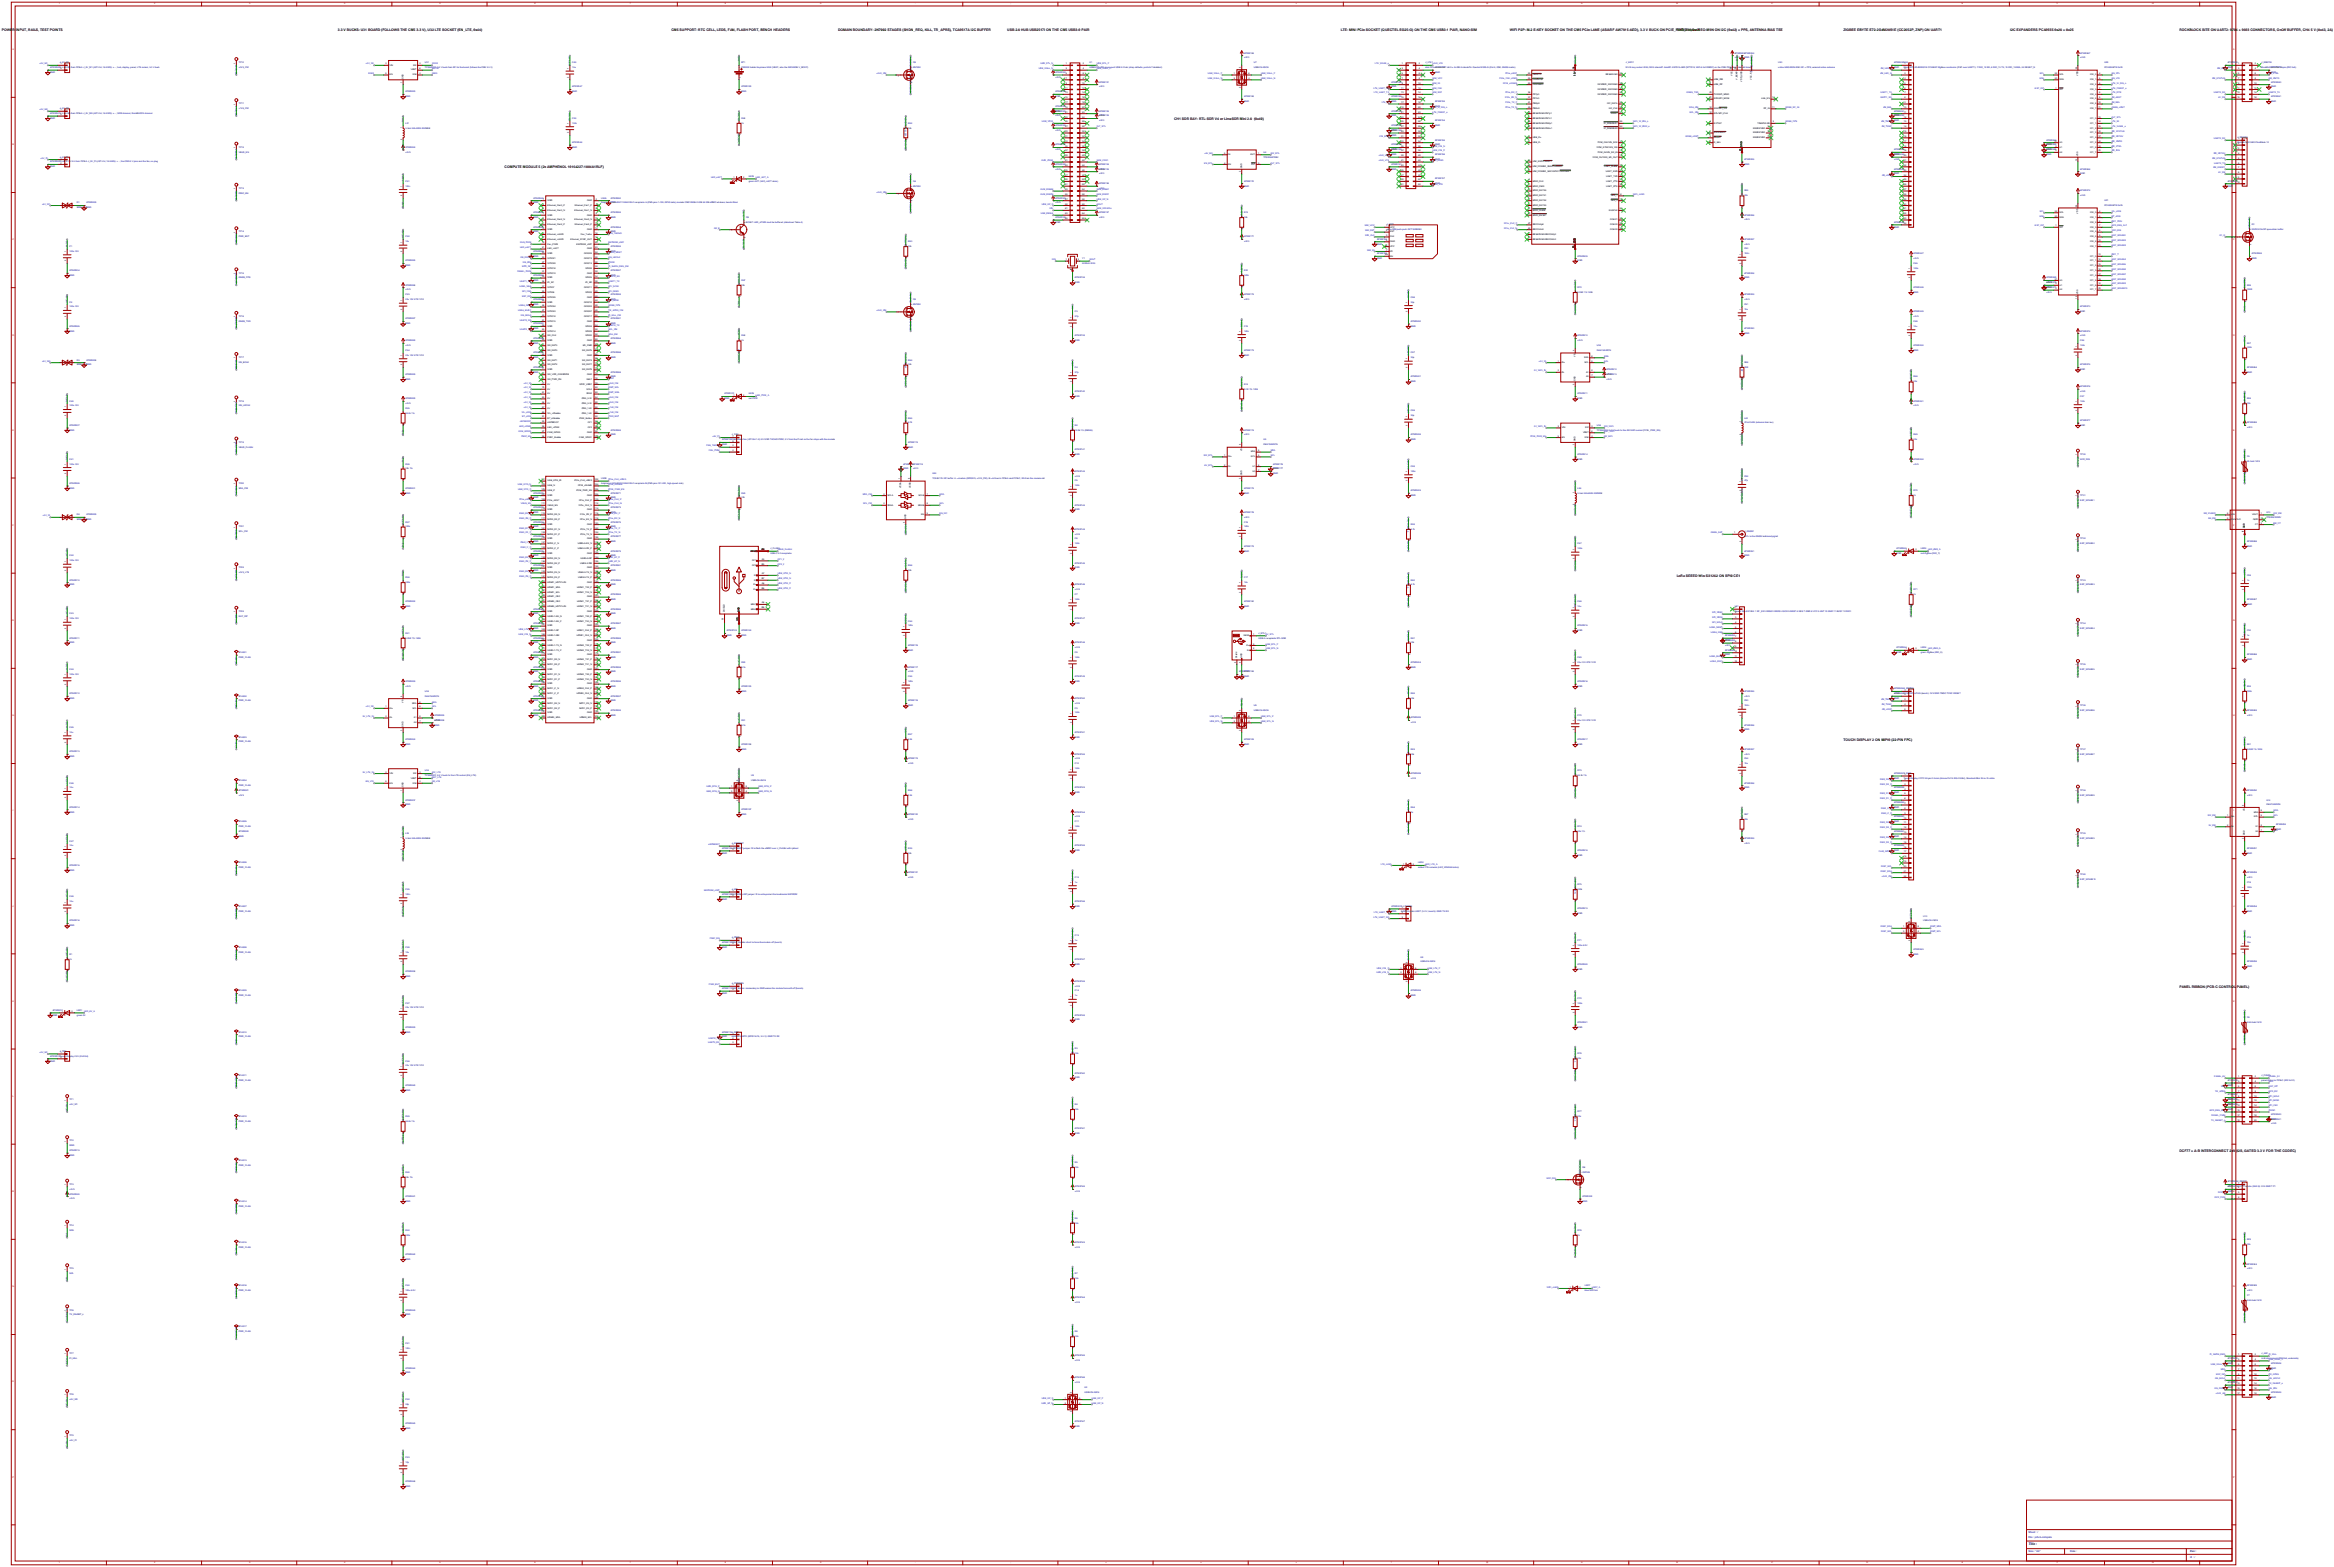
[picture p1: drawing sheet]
<svg xmlns="http://www.w3.org/2000/svg" width="1227mm" height="823mm" viewBox="0 0 1227 823" stroke-linecap="round" stroke-linejoin="round" font-family="sans-serif">
<defs><g id="words">
<g font-size="1.8">
<text x="1" y="16">POWER INPUT, RAILS, TEST POINTS</text>
<text x="178" y="16">3.3 V BUCKS: U31 BOARD (FOLLOWS THE CM5 3.3 V), U32 LTE SOCKET (EN_LTE, 0x44)</text>
<text x="353" y="16">CM5 SUPPORT: RTC CELL, LEDS, FAN, FLASH PORT, BENCH HEADERS</text>
<text x="440" y="16">DOMAIN BOUNDARY: 2N7002 STAGES (SHDN_REQ, KILL, TR_APRS), TCA9517A I2C BUFFER</text>
<text x="529" y="16">USB 2.0 HUB USB2517I ON THE CM5 USB3-0 PAIR</text>
<text x="705" y="16">LTE: MINI PCIe SOCKET (QUECTEL EG25-G) ON THE CM5 USB3-1 PAIR, NANO-SIM</text>
<text x="793" y="16">WIFI P2P: M.2 E-KEY SOCKET ON THE CM5 PCIe LANE (ASIARF AW7915-AED), 3.3 V BUCK ON PCIE_PWR_EN, 0x45</text>
<text x="881" y="16">GNSS u-blox NEO-M9N ON I2C (0x42) + PPS, ANTENNA BIAS TEE</text>
<text x="969" y="16">ZIGBEE EBYTE E72-2G4M20S1E (CC2652P, ZNP) ON UART1</text>
<text x="1056" y="16">I2C EXPANDERS PCA9555 0x20 + 0x25</text>
<text x="1145" y="16">ROCKBLOCK SITE ON UART2: 9704 + 9603 CONNECTORS, OnOff BUFFER, CH4 5 V (0x43, 2A)</text>
<text x="617" y="63">CH1 SDR BAY: RTL-SDR V4 or LimeSDR Mini 2.0 (0x40)</text>
<text x="265" y="88">COMPUTE MODULE 5 (2x AMPHENOL 10164227-1004A1RLF)</text>
<text x="881" y="303">LoRa SEEED Wio-SX1262 ON SPI0 CE1</text>
<text x="969" y="389">TOUCH DISPLAY 2 ON MIPI0 (22-PIN FPC)</text>
<text x="1145" y="519">PANEL RIBBON (PCB-C CONTROL PANEL)</text>
<text x="1145" y="605">DCF77 + A-B INTERCONNECT 2x9 (I2S, GATED 3.3 V FOR THE CODEC)</text>
</g>
<text font-size="1.8" fill="#000080" x="1066" y="812">Title :</text>
<g font-size="1.4" fill="#000080">
<text x="1066" y="808">File : pcb-b-compute</text>
<text x="1066" y="805">Sheet : /</text>
<text x="1066" y="816">Size : &quot;A0&quot;</text>
<text x="1088" y="816">Date :</text>
<text x="1151" y="816">Rev :</text>
<text x="1151" y="818">Id : /</text>
</g>
<g font-size="1.2" fill="#a00000">
<text x="31" y="2">1</text>
<text x="81" y="2">2</text>
<text x="131" y="2">3</text>
<text x="181" y="2">4</text>
<text x="231" y="2">5</text>
<text x="281" y="2">6</text>
<text x="331" y="2">7</text>
<text x="381" y="2">8</text>
<text x="431" y="2">9</text>
<text x="481" y="2">:</text>
<text x="531" y="2">;</text>
<text x="581" y="2">&lt;</text>
<text x="631" y="2">=</text>
<text x="681" y="2">&gt;</text>
<text x="731" y="2">?</text>
<text x="781" y="2">@</text>
<text x="831" y="2">A</text>
<text x="881" y="2">B</text>
<text x="931" y="2">C</text>
<text x="981" y="2">D</text>
<text x="1031" y="2">E</text>
<text x="1081" y="2">F</text>
<text x="1131" y="2">G</text>
<text x="7" y="26">A</text>
<text x="1174" y="26">A</text>
<text x="7" y="76">B</text>
<text x="1174" y="76">B</text>
<text x="7" y="126">C</text>
<text x="1174" y="126">C</text>
<text x="7" y="176">D</text>
<text x="1174" y="176">D</text>
<text x="7" y="226">E</text>
<text x="1174" y="226">E</text>
<text x="7" y="276">F</text>
<text x="1174" y="276">F</text>
<text x="6" y="326">G</text>
<text x="1173" y="326">G</text>
<text x="7" y="376">H</text>
<text x="1174" y="376">H</text>
<text x="7" y="426">I</text>
<text x="1174" y="426">I</text>
<text x="7" y="476">J</text>
<text x="1174" y="476">J</text>
<text x="7" y="526">K</text>
<text x="1174" y="526">K</text>
<text x="7" y="576">L</text>
<text x="1174" y="576">L</text>
<text x="6" y="626">M</text>
<text x="1173" y="626">M</text>
<text x="7" y="676">N</text>
<text x="1174" y="676">N</text>
<text x="6" y="726">O</text>
<text x="1173" y="726">O</text>
<text x="7" y="776">P</text>
<text x="1174" y="776">P</text>
<text x="31" y="821">1</text>
<text x="81" y="821">2</text>
<text x="131" y="821">3</text>
<text x="181" y="821">4</text>
<text x="231" y="821">5</text>
<text x="281" y="821">6</text>
<text x="331" y="821">7</text>
<text x="381" y="821">8</text>
<text x="431" y="821">9</text>
<text x="481" y="821">:</text>
<text x="531" y="821">;</text>
<text x="581" y="821">&lt;</text>
<text x="631" y="821">=</text>
<text x="681" y="821">&gt;</text>
<text x="731" y="821">?</text>
<text x="781" y="821">@</text>
<text x="831" y="821">A</text>
<text x="881" y="821">B</text>
<text x="931" y="821">C</text>
<text x="981" y="821">D</text>
<text x="1031" y="821">E</text>
<text x="1081" y="821">F</text>
<text x="1131" y="821">G</text>
</g>
<g font-size="1.2" fill="#00f">
<text x="299" y="29" transform="rotate(90 299 29)">+3V3_CM</text>
<text x="388" y="29" transform="rotate(90 388 29)">VBAT</text>
<text x="478" y="29" transform="rotate(90 478 29)">PI_SHDN_REQ</text>
<text x="827" y="29" transform="rotate(90 827 29)">+3V3_WIFI</text>
<text x="912" y="29" transform="rotate(90 912 29)">VBAT</text>
<text x="920" y="29" transform="rotate(90 920 29)">GNSS_VCC_RF</text>
<text x="21" y="34">+5V_M1</text>
<text x="124" y="34" transform="rotate(90 124 34)">+3V3_CM</text>
<text x="192" y="34">+5V_M1</text>
<text x="227" y="34">SW33</text>
<text x="547" y="34">USB_RTL_N</text>
<text x="576" y="34">USB_RTL_P</text>
<text x="723" y="34">LTE_WAKE_n</text>
<text x="753" y="34">+3V3_LTE</text>
<text x="194" y="39">EN33</text>
<text x="227" y="36">BST33</text>
<text x="227" y="39">FB33</text>
<text x="461" y="39">+3V3_CM</text>
<text x="478" y="39" transform="rotate(90 478 39)">PI_SHDN_REQ_CM</text>
<text x="546" y="36">USB_WALL_N</text>
<text x="576" y="36">USB_WALL_P</text>
<text x="635" y="41">USB_WALL_N</text>
<text x="635" y="39">USB_WALL_P</text>
<text x="663" y="39">USB_WALL_P</text>
<text x="663" y="41">USB_WALL_N</text>
<text x="753" y="41">SIM_VCC</text>
<text x="788" y="41">PCIe_CLK_nREQ</text>
<text x="791" y="39">PCIe_nRST</text>
<text x="988" y="39">ZB_LED_G</text>
<text x="988" y="36">ZB_LED_R</text>
<text x="1072" y="41">SDA</text>
<text x="1072" y="39">SCL</text>
<text x="1110" y="39">EN_RTL</text>
<text x="1110" y="41">EN_LTE</text>
<text x="1163" y="41">RB_STATUS</text>
<text x="1165" y="36">RB_IEN</text>
<text x="1192" y="39">RB_CTRL</text>
<text x="1192" y="41">RB_XMTG</text>
<text x="722" y="47">LTE_UART_RX</text>
<text x="753" y="44">SIM_IO</text>
<text x="753" y="47">SIM_CLK</text>
<text x="790" y="44">PCIE_nWAKE</text>
<text x="1069" y="47">EXP_INT</text>
<text x="1110" y="44">LTE_W_DIS_n</text>
<text x="1110" y="47">LTE_PERST_n</text>
<text x="722" y="49">LTE_UART_TX</text>
<text x="753" y="49">SIM_RST</text>
<text x="791" y="52">PCIe_RX_N</text>
<text x="791" y="49">PCIe_RX_P</text>
<text x="886" y="49">GNSS_TXD</text>
<text x="988" y="52">UART1_RX</text>
<text x="988" y="49">UART1_TX</text>
<text x="1110" y="49">LTE_DTR</text>
<text x="1110" y="52">ZB_nRST</text>
<text x="1163" y="49">UART2_RX</text>
<text x="1166" y="52">5V_RB</text>
<text x="1192" y="49">UART2_TX</text>
<text x="21" y="58">+5V_M2</text>
<text x="124" y="56" transform="rotate(90 124 56)">+1V8_CM</text>
<text x="299" y="58" transform="rotate(90 299 58)">+3V3_CM</text>
<text x="388" y="58" transform="rotate(90 388 58)">+3V3_CM</text>
<text x="726" y="54">LTE_RI</text>
<text x="753" y="57">LTE_W_DIS_n</text>
<text x="753" y="59">LTE_PERST_n</text>
<text x="791" y="57">PCIe_TX_N</text>
<text x="791" y="54">PCIe_TX_P</text>
<text x="888" y="57">SDA_CM</text>
<text x="888" y="59">SCL_CM</text>
<text x="938" y="57">GNSS_RF_IN</text>
<text x="990" y="57">ZB_BSL</text>
<text x="1110" y="54">ZB_BSL</text>
<text x="1110" y="57">GNSS_nRST</text>
<text x="211" y="61" transform="rotate(90 211 61)">SW33</text>
<text x="476" y="61" transform="rotate(90 476 61)">PI_SHDN_REQ_CM</text>
<text x="548" y="64">HUB_VD18</text>
<text x="858" y="64">WIFI_W_DIS_n</text>
<text x="938" y="64">GNSS_PPS</text>
<text x="989" y="64">ZB_TMSC</text>
<text x="1110" y="62">FLT_RTL</text>
<text x="1110" y="64">LTE_RI</text>
<text x="388" y="70" transform="rotate(90 388 70)">LED_ACT_A</text>
<text x="576" y="67">FLT_RTL</text>
<text x="725" y="72">LTE_DTR</text>
<text x="858" y="67">WIFI_W_DIS2_n</text>
<text x="886" y="72">GNSS_nRST</text>
<text x="989" y="67">ZB_TCKC</text>
<text x="1110" y="67">LTE_WAKE_n</text>
<text x="1110" y="69">RB_STATUS</text>
<text x="1110" y="72">RB_NETAV</text>
<text x="476" y="74" transform="rotate(90 476 74)">+3V3_CM</text>
<text x="753" y="77">USB_LTE_N</text>
<text x="1110" y="74">RB_XMTG</text>
<text x="1110" y="77">RB_CTRL</text>
<text x="1163" y="73">UART2_RX</text>
<text x="21" y="83">+5V_PI</text>
<text x="124" y="78" transform="rotate(90 124 78)">VBUS_EN</text>
<text x="633" y="81">+5V_M2</text>
<text x="668" y="81">SW_RTL</text>
<text x="725" y="82">+3V3_LTE</text>
<text x="753" y="80">USB_LTE_P</text>
<text x="1110" y="80">RB_IEN</text>
<text x="1163" y="83">RB_STATUS</text>
<text x="1163" y="81">RB_NETAV</text>
<text x="547" y="85">HUB_CFG0</text>
<text x="576" y="85">HUB_CFG1</text>
<text x="633" y="86">EN_RTL</text>
<text x="668" y="86">FLT_RTL</text>
<text x="725" y="85">+3V3_LTE</text>
<text x="753" y="85">LTE_nLED</text>
<text x="1163" y="88">RB_ONOFF</text>
<text x="1164" y="86">UART2_TX</text>
<text x="211" y="91" transform="rotate(90 211 91)">BST33</text>
<text x="374" y="94">LED_nACT</text>
<text x="397" y="94">LED_ACT_A</text>
<text x="478" y="91" transform="rotate(90 478 91)">PI_KILL</text>
<text x="989" y="92">ZB_nRST</text>
<text x="1166" y="91">5V_RB</text>
<text x="124" y="100" transform="rotate(90 124 100)">PMIC_EN</text>
<text x="461" y="101">+3V3_CM</text>
<text x="547" y="100">HUB_DIS6M</text>
<text x="576" y="100">HUB_DIS6P</text>
<text x="753" y="97">+3V3_LTE</text>
<text x="915" y="97" transform="rotate(90 915 97)">GNSS_nRST</text>
<text x="22" y="108">+5V_M1</text>
<text x="211" y="106" transform="rotate(90 211 106)">SW33</text>
<text x="478" y="105" transform="rotate(90 478 105)">PI_KILL_CM</text>
<text x="547" y="102">HUB_DIS7M</text>
<text x="547" y="108">USB_UP_P</text>
<text x="576" y="102">HUB_DIS7P</text>
<text x="576" y="105">USB_UP_N</text>
<text x="576" y="108">XOUT</text>
<text x="652" y="108" transform="rotate(90 652 108)">FLT_RTL</text>
<text x="858" y="102">WIFI_nLED</text>
<text x="390" y="111" transform="rotate(90 390 111)">Q2_C</text>
<text x="547" y="113">HUB_RBIAS</text>
<text x="552" y="110">XIN</text>
<text x="576" y="110">HUB_VD18PLL</text>
<text x="1072" y="114">SDA</text>
<text x="1072" y="111">SCL</text>
<text x="1110" y="111">WL_nDIS</text>
<text x="1110" y="114">BT_nDIS</text>
<text x="717" y="119">SIM_VCC</text>
<text x="790" y="118">PCIe_CLK_P</text>
<text x="1069" y="119">EXP_INT</text>
<text x="1110" y="116">DCF_PON</text>
<text x="1110" y="119">EPD_RES_ALT</text>
<text x="1182" y="114" transform="rotate(90 1182 114)">RB_ONOFF</text>
<text x="35" y="126" transform="rotate(90 35 126)">+5V_M1</text>
<text x="124" y="123" transform="rotate(90 124 123)">PWR_BUT</text>
<text x="211" y="121" transform="rotate(90 211 121)">+5V_M1</text>
<text x="320" y="123">FAN_TACHO</text>
<text x="375" y="120">Q2_B</text>
<text x="390" y="126" transform="rotate(90 390 126)">+3V3_CM</text>
<text x="476" y="123" transform="rotate(90 476 123)">PI_KILL_CM</text>
<text x="717" y="121">SIM_RST</text>
<text x="717" y="124">SIM_CLK</text>
<text x="790" y="120">PCIe_CLK_N</text>
<text x="1110" y="121">WIFI_DIS</text>
<text x="1110" y="124">EXP_SPARE1</text>
<text x="1166" y="124">Q1_G</text>
<text x="273" y="130">LED_nACT</text>
<text x="273" y="128">FAN_PWM</text>
<text x="320" y="128">EEPROM_nWP</text>
<text x="718" y="132">SIM_IO</text>
<text x="1110" y="127">EXP_SPARE2</text>
<text x="1110" y="129">EXP_SPARE3</text>
<text x="274" y="135">I2S_DOUT</text>
<text x="275" y="138">I2S_DIN</text>
<text x="320" y="133">LORA_NRST</text>
<text x="320" y="135">I2S_LRCLK</text>
<text x="320" y="138">PWM1</text>
<text x="476" y="136" transform="rotate(90 476 136)">+3V3_CM</text>
<text x="553" y="137">XIN</text>
<text x="573" y="137">XOUT</text>
<text x="1110" y="134">DCF_T</text>
<text x="1110" y="137">EXP_SPARE4</text>
<text x="124" y="144" transform="rotate(90 124 144)">GNSS_PPS</text>
<text x="272" y="143">PANEL_PWM</text>
<text x="274" y="141">EPD_DC</text>
<text x="320" y="141">PI_SHDN_REQ_CM</text>
<text x="388" y="144" transform="rotate(90 388 144)">LED_nPWR</text>
<text x="652" y="138" transform="rotate(90 652 138)">EN_RTL</text>
<text x="1110" y="139">EXP_SPARE5</text>
<text x="1110" y="142">EXP_SPARE6</text>
<text x="273" y="148">UART1_RX</text>
<text x="320" y="146">UART2_RX</text>
<text x="320" y="148">UART1_TX</text>
<text x="827" y="147" transform="rotate(90 827 147)">+5V_PI</text>
<text x="1110" y="144">EXP_SPARE7</text>
<text x="1110" y="147">EXP_SPARE8</text>
<text x="1110" y="149">EXP_SPARE9</text>
<text x="1179" y="146" transform="rotate(90 1179 146)">RB_CTRL</text>
<text x="35" y="155" transform="rotate(90 35 155)">+5V_M1</text>
<text x="273" y="151">LORA_NSS</text>
<text x="274" y="156">EXP_INT</text>
<text x="274" y="153">SPI_CE0</text>
<text x="320" y="151">SPI_SCLK</text>
<text x="320" y="153">SPI_MISO</text>
<text x="478" y="154" transform="rotate(90 478 154)">TR_APRS</text>
<text x="740" y="152" transform="rotate(90 740 152)">SIM_IO</text>
<text x="1110" y="152">EXP_SPARE10</text>
<text x="273" y="161">LORA_DIO1</text>
<text x="320" y="158">SPI_MOSI</text>
<text x="320" y="161">GNSS_PPS</text>
<text x="388" y="158" transform="rotate(90 388 158)">Q2_B</text>
<text x="563" y="160" transform="rotate(90 563 160)">XIN</text>
<text x="827" y="159" transform="rotate(90 827 159)">5V_WIFI_IN</text>
<text x="1179" y="161" transform="rotate(90 1179 161)">Q1_G</text>
<text x="124" y="167" transform="rotate(90 124 167)">GNSS_TXD</text>
<text x="272" y="163">LORA_BUSY</text>
<text x="274" y="166">I2S_BCLK</text>
<text x="320" y="163">TR_APRS_CM</text>
<text x="320" y="166">PI_KILL_CM</text>
<text x="461" y="163">+3V3_CM</text>
<text x="478" y="166" transform="rotate(90 478 166)">TR_APRS_CM</text>
<text x="652" y="168" transform="rotate(90 652 168)">+5V_M2</text>
<text x="273" y="168">UART0_RX</text>
<text x="273" y="174">UART0_TX</text>
<text x="320" y="171">UART2_TX</text>
<text x="320" y="174">SCL_CM</text>
<text x="388" y="173" transform="rotate(90 388 173)">Q2_C</text>
<text x="320" y="176">SDA_CM</text>
<text x="1179" y="177" transform="rotate(90 1179 177)">Q1_G</text>
<text x="388" y="184" transform="rotate(90 388 184)">LED_PWR_A</text>
<text x="476" y="185" transform="rotate(90 476 185)">TR_APRS_CM</text>
<text x="740" y="182" transform="rotate(90 740 182)">SIM_CLK</text>
<text x="22" y="190">+5V_M2</text>
<text x="124" y="189" transform="rotate(90 124 189)">I2S_BCLK</text>
<text x="563" y="189" transform="rotate(90 563 189)">XOUT</text>
<text x="809" y="190">+5V_PI</text>
<text x="843" y="188">SDA</text>
<text x="843" y="190">SCL</text>
<text x="915" y="187" transform="rotate(90 915 187)">GNSS_VCC_RF</text>
<text x="806" y="195">5V_WIFI_IN</text>
<text x="915" y="198" transform="rotate(90 915 198)">GNSS_BIAS</text>
<text x="1004" y="194" transform="rotate(90 1004 194)">ZB_nRST</text>
<text x="275" y="201">+5V_PI</text>
<text x="320" y="199">VBAT</text>
<text x="320" y="201">+3V3_CM</text>
<text x="476" y="198" transform="rotate(90 476 198)">+3V3_CM</text>
<text x="652" y="198" transform="rotate(90 652 198)">SW_RTL</text>
<text x="35" y="207" transform="rotate(90 35 207)">+5V_M2</text>
<text x="275" y="204">+5V_PI</text>
<text x="275" y="207">+5V_PI</text>
<text x="275" y="209">+5V_PI</text>
<text x="320" y="204">DISP_SCL</text>
<text x="320" y="207">DISP_SDA</text>
<text x="320" y="209">+3V3_CM</text>
<text x="397" y="208">LED_PWR_A</text>
<text x="1179" y="206" transform="rotate(90 1179 206)">RB_STATUS</text>
<text x="124" y="211" transform="rotate(90 124 211)">I2S_LRCLK</text>
<text x="275" y="212">+5V_PI</text>
<text x="275" y="214">+5V_PI</text>
<text x="320" y="212">+3V3_CM</text>
<text x="320" y="214">+1V8_CM</text>
<text x="476" y="216" transform="rotate(90 476 216)">TR_APRS</text>
<text x="652" y="212" transform="rotate(90 652 212)">5V_RTL</text>
<text x="740" y="212" transform="rotate(90 740 212)">SIM_RST</text>
<text x="915" y="216" transform="rotate(90 915 216)">GNSS_BIAS</text>
<text x="273" y="222">nRPIBOOT</text>
<text x="274" y="217">WL_nDIS</text>
<text x="274" y="219">BT_nDIS</text>
<text x="320" y="217">+1V8_CM</text>
<text x="320" y="219">PWR_BUT</text>
<text x="563" y="220" transform="rotate(90 563 220)">HUB_RBIAS</text>
<text x="211" y="226" transform="rotate(90 211 226)">FB33</text>
<text x="272" y="227">CAM_GPIO0</text>
<text x="273" y="224">LED_nPWR</text>
<text x="806" y="224">5V_WIFI_IN</text>
<text x="843" y="224">SW_WIFI</text>
<text x="843" y="227">BST_WIFI</text>
<text x="915" y="227" transform="rotate(90 915 227)">GNSS_ANT</text>
<text x="1004" y="225" transform="rotate(90 1004 225)">ZB_BSL</text>
<text x="124" y="231" transform="rotate(90 124 231)">VBUS_FLASH</text>
<text x="274" y="229">PMIC_EN</text>
<text x="374" y="229">+5V_PI</text>
<text x="804" y="229">PCIE_PWR_EN</text>
<text x="843" y="229">FB_WIFI</text>
<text x="35" y="238" transform="rotate(90 35 238)">+5V_M2</text>
<text x="371" y="235">FAN_TACHO</text>
<text x="372" y="237">FAN_PWM</text>
<text x="633" y="240">SW_RTL</text>
<text x="668" y="237">SDA</text>
<text x="668" y="240">SCL</text>
<text x="1179" y="236" transform="rotate(90 1179 236)">+5V_M2</text>
<text x="211" y="240" transform="rotate(90 211 240)">FB33</text>
<text x="633" y="245">5V_RTL</text>
<text x="740" y="241" transform="rotate(90 740 241)">SIM_VCC</text>
<text x="1091" y="240" transform="rotate(90 1091 240)">WIFI_DIS</text>
<text x="915" y="246" transform="rotate(90 915 246)">GNSS_ANT</text>
<text x="1179" y="248" transform="rotate(90 1179 248)">RB_FUSED</text>
<text x="124" y="256" transform="rotate(90 124 256)">SDA_CM</text>
<text x="272" y="255">USB_OTG_N</text>
<text x="272" y="257">USB_OTG_P</text>
<text x="320" y="252">PCIe_CLK_nREQ</text>
<text x="320" y="255">PCIE_nWAKE</text>
<text x="320" y="257">PCIE_PWR_EN</text>
<text x="388" y="255" transform="rotate(90 388 255)">FAN_PWM</text>
<text x="827" y="253" transform="rotate(90 827 253)">SW_WIFI</text>
<text x="915" y="257" transform="rotate(90 915 257)">GNSS_RF_IN</text>
<text x="1004" y="254" transform="rotate(90 1004 254)">ZB_LED_R</text>
<text x="273" y="262">PCIe_nRST</text>
<text x="320" y="262">PCIe_CLK_P</text>
<text x="453" y="260">SDA_CM</text>
<text x="494" y="260">SDA</text>
<text x="1091" y="259" transform="rotate(90 1091 259)">EXP_SPARE1</text>
<text x="274" y="265">VBUS_EN</text>
<text x="320" y="265">PCIe_CLK_N</text>
<text x="388" y="268" transform="rotate(90 388 268)">+3V3_CM</text>
<text x="454" y="265">SCL_CM</text>
<text x="494" y="265">SCL</text>
<text x="827" y="265" transform="rotate(90 827 265)">+3V3_WIFI</text>
<text x="1004" y="265" transform="rotate(90 1004 265)">LED_ZBR_A</text>
<text x="23" y="271">+5V_PI</text>
<text x="211" y="271" transform="rotate(90 211 271)">+3V3_CM</text>
<text x="273" y="270">DSI0_D0_N</text>
<text x="273" y="273">DSI0_D0_P</text>
<text x="320" y="270">PCIe_RX_P</text>
<text x="320" y="273">PCIe_RX_N</text>
<text x="476" y="276" transform="rotate(90 476 276)">+3V3_CM</text>
<text x="494" y="270">EN_I2C</text>
<text x="740" y="272" transform="rotate(90 740 272)">LTE_W_DIS_n</text>
<text x="1158" y="270">RB_FUSED</text>
<text x="1160" y="273">EN_RB</text>
<text x="1195" y="270">SW_RB</text>
<text x="1195" y="275">RB_CT</text>
<text x="124" y="279" transform="rotate(90 124 279)">SCL_CM</text>
<text x="273" y="278">DSI0_D1_N</text>
<text x="273" y="280">DSI0_D1_P</text>
<text x="320" y="278">PCIe_TX_P</text>
<text x="320" y="280">PCIe_TX_N</text>
<text x="827" y="282" transform="rotate(90 827 282)">BST_WIFI</text>
<text x="899" y="280">GNSS_ANT</text>
<text x="211" y="285" transform="rotate(90 211 285)">EN33</text>
<text x="274" y="285">DSI0_C_N</text>
<text x="274" y="288">DSI0_C_P</text>
<text x="740" y="284" transform="rotate(90 740 284)">+3V3_LTE</text>
<text x="1091" y="282" transform="rotate(90 1091 282)">EXP_SPARE2</text>
<text x="35" y="288" transform="rotate(90 35 288)">+5V_PI</text>
<text x="273" y="293">DSI0_D2_N</text>
<text x="320" y="293">USB_UP_P</text>
<text x="409" y="289">VBUS_FLASH</text>
<text x="476" y="293" transform="rotate(90 476 293)">EN_I2C</text>
<text x="1013" y="289">LED_ZBR_A</text>
<text x="124" y="299" transform="rotate(90 124 299)">+3V3_LTE</text>
<text x="211" y="300" transform="rotate(90 211 300)">EN33</text>
<text x="273" y="295">DSI0_D2_P</text>
<text x="320" y="295">USB_UP_N</text>
<text x="409" y="294">CC1_F</text>
<text x="409" y="297">CC2_F</text>
<text x="652" y="300" transform="rotate(90 652 300)">5V_RTL</text>
<text x="827" y="295" transform="rotate(90 827 295)">SW_WIFI</text>
<text x="1179" y="298" transform="rotate(90 1179 298)">RB_CT</text>
<text x="273" y="301">DSI0_D3_N</text>
<text x="273" y="303">DSI0_D3_P</text>
<text x="409" y="302">USB_OTG_N</text>
<text x="409" y="304">USB_OTG_N</text>
<text x="740" y="301" transform="rotate(90 740 301)">LTE_PERST_n</text>
<text x="1091" y="304" transform="rotate(90 1091 304)">EXP_SPARE3</text>
<text x="409" y="307">USB_OTG_P</text>
<text x="409" y="309">USB_OTG_P</text>
<text x="476" y="306" transform="rotate(90 476 306)">+3V3_CM</text>
<text x="1004" y="306" transform="rotate(90 1004 306)">ZB_LED_G</text>
<text x="740" y="313" transform="rotate(90 740 313)">+3V3_LTE</text>
<text x="827" y="312" transform="rotate(90 827 312)">5V_WIFI_IN</text>
<text x="1004" y="317" transform="rotate(90 1004 317)">LED_ZBG_A</text>
<text x="35" y="319" transform="rotate(90 35 319)">+5V_PI</text>
<text x="124" y="323" transform="rotate(90 124 323)">EXP_INT</text>
<text x="476" y="323" transform="rotate(90 476 323)">+3V3_CM</text>
<text x="900" y="322">SPI_MISO</text>
<text x="211" y="329" transform="rotate(90 211 329)">+5V_M1</text>
<text x="898" y="330">LORA_NRST</text>
<text x="900" y="327">SPI_SCLK</text>
<text x="900" y="325">SPI_MOSI</text>
<text x="1091" y="327" transform="rotate(90 1091 327)">EXP_SPARE4</text>
<text x="1179" y="328" transform="rotate(90 1179 328)">RB_FUSED</text>
<text x="273" y="334">USB_LTE_N</text>
<text x="273" y="331">USB_LTE_P</text>
<text x="665" y="334">5V_RTL</text>
<text x="740" y="332" transform="rotate(90 740 332)">LTE_DTR</text>
<text x="899" y="332">LORA_NSS</text>
<text x="211" y="341" transform="rotate(90 211 341)">5V_LTE_IN</text>
<text x="665" y="339">USB_RTL_P</text>
<text x="665" y="341">USB_RTL_N</text>
<text x="827" y="342" transform="rotate(90 827 342)">+3V3_WIFI</text>
<text x="1013" y="341">LED_ZBG_A</text>
<text x="124" y="345" transform="rotate(90 124 345)">+5V_M1</text>
<text x="388" y="344" transform="rotate(90 388 344)">CC1_F</text>
<text x="898" y="345">LORA_BUSY</text>
<text x="899" y="348">LORA_DIO1</text>
<text x="35" y="348" transform="rotate(90 35 348)">+5V_PI</text>
<text x="1091" y="348" transform="rotate(90 1091 348)">EXP_SPARE5</text>
<text x="1179" y="357" transform="rotate(90 1179 357)">EN_RB</text>
<text x="740" y="361" transform="rotate(90 740 361)">LTE_RI</text>
<text x="124" y="368" transform="rotate(90 124 368)">+5V_M2</text>
<text x="192" y="372">+5V_M1</text>
<text x="227" y="369">SDA</text>
<text x="227" y="372">SCL</text>
<text x="652" y="367" transform="rotate(90 652 367)">5V_RTL</text>
<text x="989" y="368">ZB_TMSC</text>
<text x="989" y="370">ZB_TCKC</text>
<text x="1091" y="370" transform="rotate(90 1091 370)">EXP_SPARE6</text>
<text x="191" y="377">5V_LTE_IN</text>
<text x="388" y="375" transform="rotate(90 388 375)">CC2_F</text>
<text x="636" y="377">USB_RTL_P</text>
<text x="663" y="377">USB_RTL_P</text>
<text x="827" y="372" transform="rotate(90 827 372)">+3V3_WIFI</text>
<text x="989" y="373">ZB_nRST</text>
<text x="35" y="378" transform="rotate(90 35 378)">+5V_PI</text>
<text x="476" y="382" transform="rotate(90 476 382)">SDA</text>
<text x="636" y="379">USB_RTL_N</text>
<text x="663" y="379">USB_RTL_N</text>
<text x="124" y="390" transform="rotate(90 124 390)">+5V_PI</text>
<text x="740" y="390" transform="rotate(90 740 390)">LTE_WAKE_n</text>
<text x="1179" y="387" transform="rotate(90 1179 387)">SW_RB</text>
<text x="1091" y="393" transform="rotate(90 1091 393)">EXP_SPARE7</text>
<text x="827" y="401" transform="rotate(90 827 401)">+3V3_WIFI</text>
<text x="1179" y="402" transform="rotate(90 1179 402)">5V_RB</text>
<text x="35" y="408" transform="rotate(90 35 408)">+5V_PI</text>
<text x="191" y="406">5V_LTE_IN</text>
<text x="227" y="406">SW_LTE</text>
<text x="388" y="404" transform="rotate(90 388 404)">VBUS_FLASH</text>
<text x="192" y="411">EN_LTE</text>
<text x="227" y="409">BST_LTE</text>
<text x="227" y="411">FB_LTE</text>
<text x="371" y="414">USB_OTG_P</text>
<text x="399" y="414">USB_OTG_P</text>
<text x="476" y="412" transform="rotate(90 476 412)">SCL</text>
<text x="988" y="410">DSI0_D0_N</text>
<text x="988" y="412">DSI0_D0_P</text>
<text x="371" y="416">USB_OTG_N</text>
<text x="399" y="416">USB_OTG_N</text>
<text x="827" y="415" transform="rotate(90 827 415)">FB_WIFI</text>
<text x="988" y="417">DSI0_D1_N</text>
<text x="988" y="420">DSI0_D1_P</text>
<text x="1091" y="414" transform="rotate(90 1091 414)">EXP_SPARE8</text>
<text x="740" y="420" transform="rotate(90 740 420)">+3V3_LTE</text>
<text x="915" y="424" transform="rotate(90 915 424)">LORA_NSS</text>
<text x="989" y="425">DSI0_C_N</text>
<text x="740" y="432" transform="rotate(90 740 432)">LED_LTE_A</text>
<text x="827" y="431" transform="rotate(90 827 431)">FB_WIFI</text>
<text x="989" y="428">DSI0_C_P</text>
<text x="1160" y="429">SW_RB</text>
<text x="1195" y="426">SDA</text>
<text x="1195" y="429">SCL</text>
<text x="211" y="434" transform="rotate(90 211 434)">SW_LTE</text>
<text x="988" y="433">DSI0_D2_N</text>
<text x="988" y="435">DSI0_D2_P</text>
<text x="1091" y="437" transform="rotate(90 1091 437)">EXP_SPARE9</text>
<text x="1161" y="434">5V_RB</text>
<text x="1195" y="436">SCL</text>
<text x="35" y="438" transform="rotate(90 35 438)">+5V_PI</text>
<text x="476" y="442" transform="rotate(90 476 442)">EXP_INT</text>
<text x="988" y="440">DSI0_D3_N</text>
<text x="988" y="443">DSI0_D3_P</text>
<text x="211" y="447" transform="rotate(90 211 447)">+3V3_LTE</text>
<text x="372" y="444">nRPIBOOT</text>
<text x="987" y="448">CAM_GPIO0</text>
<text x="124" y="456" transform="rotate(90 124 456)">5V_RTL</text>
<text x="726" y="454">LTE_nLED</text>
<text x="749" y="454">LED_LTE_A</text>
<text x="989" y="455">DISP_SCL</text>
<text x="563" y="457" transform="rotate(90 563 457)">HUB_VD18</text>
<text x="827" y="461" transform="rotate(90 827 461)">PCIE_PWR_EN</text>
<text x="988" y="458">DISP_SDA</text>
<text x="989" y="461">+3V3_CM</text>
<text x="1091" y="458" transform="rotate(90 1091 458)">EXP_SPARE10</text>
<text x="35" y="467" transform="rotate(90 35 467)">+5V_PI</text>
<text x="211" y="464" transform="rotate(90 211 464)">BST_LTE</text>
<text x="370" y="468">EEPROM_nWP</text>
<text x="124" y="477" transform="rotate(90 124 477)">+3V3_CM</text>
<text x="211" y="477" transform="rotate(90 211 477)">SW_LTE</text>
<text x="722" y="480">LTE_UART_TX</text>
<text x="1004" y="478" transform="rotate(90 1004 478)">+3V3_CM</text>
<text x="722" y="482">LTE_UART_RX</text>
<text x="563" y="488" transform="rotate(90 563 488)">HUB_VD18PLL</text>
<text x="827" y="490" transform="rotate(90 827 490)">+3V3_WIFI</text>
<text x="988" y="487">DISP_SDA</text>
<text x="989" y="490">DISP_SCL</text>
<text x="1014" y="487">DISP_SDA</text>
<text x="1014" y="490">DISP_SCL</text>
<text x="1179" y="489" transform="rotate(90 1179 489)">5V_RB</text>
<text x="35" y="498" transform="rotate(90 35 498)">+5V_M1</text>
<text x="211" y="494" transform="rotate(90 211 494)">5V_LTE_IN</text>
<text x="373" y="494">PMIC_EN</text>
<text x="124" y="499" transform="rotate(90 124 499)">+1V8_CM</text>
<text x="740" y="499" transform="rotate(90 740 499)">+3V3_LTE</text>
<text x="35" y="510" transform="rotate(90 35 510)">LED_5V_A</text>
<text x="723" y="509">USB_LTE_P</text>
<text x="750" y="509">USB_LTE_P</text>
<text x="723" y="511">USB_LTE_N</text>
<text x="750" y="511">USB_LTE_N</text>
<text x="124" y="522" transform="rotate(90 124 522)">+3V3_LTE</text>
<text x="373" y="518">PWR_BUT</text>
<text x="827" y="521" transform="rotate(90 827 521)">+3V3_WIFI</text>
<text x="211" y="523" transform="rotate(90 211 523)">+3V3_LTE</text>
<text x="44" y="532">LED_5V_A</text>
<text x="1179" y="531" transform="rotate(90 1179 531)">+5V_M1</text>
<text x="124" y="546" transform="rotate(90 124 546)">VBAT</text>
<text x="372" y="546">UART0_TX</text>
<text x="1179" y="543" transform="rotate(90 1179 543)">PANEL_5V</text>
<text x="372" y="548">UART0_RX</text>
<text x="563" y="547" transform="rotate(90 563 547)">HUB_CFG0</text>
<text x="827" y="550" transform="rotate(90 827 550)">WIFI_W_DIS_n</text>
<text x="21" y="553">+5V_M1</text>
<text x="211" y="554" transform="rotate(90 211 554)">+3V3_LTE</text>
<text x="827" y="562" transform="rotate(90 827 562)">+3V3_WIFI</text>
<text x="124" y="565" transform="rotate(90 124 565)">RB_FUSED</text>
<text x="1164" y="566">PANEL_5V</text>
<text x="1192" y="566">PANEL_5V</text>
<text x="1192" y="569">SDA</text>
<text x="1164" y="574">TR_APRS</text>
<text x="1167" y="571">SCL</text>
<text x="1192" y="571">EXP_INT</text>
<text x="1192" y="574">EPD_DC</text>
<text x="35" y="580" transform="rotate(90 35 580)">+5V_M1</text>
<text x="563" y="577" transform="rotate(90 563 577)">HUB_CFG1</text>
<text x="827" y="580" transform="rotate(90 827 580)">WIFI_W_DIS2_n</text>
<text x="1192" y="576">SPI_SCLK</text>
<text x="1192" y="579">SPI_MOSI</text>
<text x="1192" y="581">SPI_CE0</text>
<text x="124" y="587" transform="rotate(90 124 587)">5V_LTE_IN</text>
<text x="211" y="583" transform="rotate(90 211 583)">+3V3_LTE</text>
<text x="1161" y="584">EPD_RES_ALT</text>
<text x="1162" y="586">PANEL_PWM</text>
<text x="1192" y="584">PWM1</text>
<text x="827" y="592" transform="rotate(90 827 592)">+3V3_WIFI</text>
<text x="1162" y="589">TX_INHIBIT_n</text>
<text x="211" y="597" transform="rotate(90 211 597)">FB_LTE</text>
<text x="124" y="611" transform="rotate(90 124 611)">+3V3_AB</text>
<text x="563" y="607" transform="rotate(90 563 607)">HUB_DIS6M</text>
<text x="830" y="610" transform="rotate(90 830 610)">WIFI_W_DIS_n</text>
<text x="211" y="612" transform="rotate(90 211 612)">FB_LTE</text>
<text x="813" y="619">WIFI_DIS</text>
<text x="1164" y="629">DCF_PON</text>
<text x="1166" y="627">DCF_T</text>
<text x="124" y="632" transform="rotate(90 124 632)">SIM_VCC</text>
<text x="563" y="636" transform="rotate(90 563 636)">HUB_DIS6P</text>
<text x="35" y="648" transform="rotate(90 35 648)">SDA</text>
<text x="211" y="643" transform="rotate(90 211 643)">EN_LTE</text>
<text x="827" y="643" transform="rotate(90 827 643)">+3V3_WIFI</text>
<text x="1179" y="648" transform="rotate(90 1179 648)">DCF_T</text>
<text x="124" y="656" transform="rotate(90 124 656)">5V_RB</text>
<text x="827" y="656" transform="rotate(90 827 656)">LED7_A</text>
<text x="563" y="666" transform="rotate(90 563 666)">HUB_DIS7M</text>
<text x="35" y="671" transform="rotate(90 35 671)">SCL</text>
<text x="211" y="672" transform="rotate(90 211 672)">+3V3_LTE</text>
<text x="124" y="676" transform="rotate(90 124 676)">+3V3_WIFI</text>
<text x="813" y="676">WIFI_nLED</text>
<text x="837" y="676">LED7_A</text>
<text x="35" y="687" transform="rotate(90 35 687)">TX_INHIBIT_n</text>
<text x="1179" y="690" transform="rotate(90 1179 690)">+3V3_AB</text>
<text x="563" y="696" transform="rotate(90 563 696)">HUB_DIS7P</text>
<text x="124" y="697" transform="rotate(90 124 697)">5V_WIFI_IN</text>
<text x="211" y="702" transform="rotate(90 211 702)">+3V3_LTE</text>
<text x="35" y="713" transform="rotate(90 35 713)">PI_KILL</text>
<text x="1161" y="712">PI_SHDN_REQ</text>
<text x="1192" y="712">PI_KILL</text>
<text x="1162" y="717">USB_WALL_N</text>
<text x="1167" y="720">SDA</text>
<text x="1192" y="715">USB_WALL_P</text>
<text x="1192" y="720">SCL</text>
<text x="1164" y="725">I2S_BCLK</text>
<text x="1165" y="722">EXP_INT</text>
<text x="1192" y="722">TR_APRS</text>
<text x="1192" y="725">I2S_LRCLK</text>
<text x="211" y="732" transform="rotate(90 211 732)">+3V3_LTE</text>
<text x="1164" y="730">I2S_DOUT</text>
<text x="1192" y="727">TX_INHIBIT_n</text>
<text x="1192" y="730">I2S_DIN</text>
<text x="35" y="735" transform="rotate(90 35 735)">+5V_M2</text>
<text x="547" y="737">USB_UP_N</text>
<text x="547" y="735">USB_UP_P</text>
<text x="574" y="735">USB_UP_P</text>
<text x="574" y="737">USB_UP_N</text>
<text x="1165" y="732">+3V3_AB</text>
<text x="35" y="757" transform="rotate(90 35 757)">+5V_PI</text>
<text x="211" y="762" transform="rotate(90 211 762)">+3V3_LTE</text>
</g>
<g font-size="1.2">
<text x="653" y="30" transform="rotate(-90 653 30)">1</text>
<text x="911" y="30" transform="rotate(-90 911 30)">1</text>
<text x="916" y="30" transform="rotate(-90 916 30)">1</text>
<text x="1093" y="30" transform="rotate(-90 1093 30)">1</text>
<text x="32" y="34">1</text>
<text x="124" y="33" transform="rotate(-90 124 33)">1</text>
<text x="203" y="34">3</text>
<text x="205" y="34">VIN</text>
<text x="217" y="34">SW</text>
<text x="220" y="34">2</text>
<text x="389" y="36" transform="rotate(-90 389 36)">1</text>
<text x="479" y="36" transform="rotate(-90 479 36)">3</text>
<text x="560" y="34">1</text>
<text x="569" y="34">2</text>
<text x="652" y="36" transform="rotate(-90 652 36)">5</text>
<text x="737" y="34">1</text>
<text x="746" y="34">2</text>
<text x="827" y="36" transform="rotate(-90 827 36)">24</text>
<text x="827" y="36" transform="rotate(-90 827 36)">4</text>
<text x="915" y="36" transform="rotate(-90 915 36)">7</text>
<text x="920" y="36" transform="rotate(-90 920 36)">9</text>
<text x="995" y="35" transform="rotate(-90 995 35)">1</text>
<text x="1001" y="34">1</text>
<text x="1170" y="35" transform="rotate(-90 1170 35)">1</text>
<text x="1176" y="34">1</text>
<text x="1185" y="34">2</text>
<text x="26" y="37" transform="rotate(-90 26 37)">1</text>
<text x="32" y="36">2</text>
<text x="203" y="39">5</text>
<text x="205" y="40">EN</text>
<text x="212" y="41" transform="rotate(-90 212 41)">GND</text>
<text x="216" y="37">VBST</text>
<text x="217" y="40">VFB</text>
<text x="220" y="36">6</text>
<text x="220" y="39">4</text>
<text x="299" y="41" transform="rotate(-90 299 41)">2</text>
<text x="299" y="36" transform="rotate(-90 299 36)">1</text>
<text x="389" y="41" transform="rotate(-90 389 41)">2</text>
<text x="472" y="40">1</text>
<text x="554" y="40" transform="rotate(-90 554 40)">1</text>
<text x="560" y="36">3</text>
<text x="560" y="39">5</text>
<text x="560" y="41">7</text>
<text x="569" y="36">4</text>
<text x="569" y="39">6</text>
<text x="569" y="41">8</text>
<text x="648" y="39">1</text>
<text x="648" y="41">3</text>
<text x="656" y="39">6</text>
<text x="656" y="41">4</text>
<text x="737" y="36">3</text>
<text x="737" y="39">5</text>
<text x="737" y="41">7</text>
<text x="746" y="36">4</text>
<text x="746" y="39">6</text>
<text x="746" y="41">8</text>
<text x="754" y="37" transform="rotate(-90 754 37)">1</text>
<text x="803" y="39">52</text>
<text x="803" y="41">53</text>
<text x="805" y="40">PERST0</text>
<text x="827" y="36" transform="rotate(-90 827 36)">72</text>
<text x="828" y="40" transform="rotate(-90 828 40)">3.3V</text>
<text x="844" y="40">RESERVED</text>
<text x="851" y="39">64</text>
<text x="899" y="41">5</text>
<text x="910" y="36" transform="rotate(-90 910 36)">23</text>
<text x="911" y="40" transform="rotate(-90 911 40)">VCC</text>
<text x="912" y="36" transform="rotate(-90 912 36)">22</text>
<text x="913" y="42" transform="rotate(-90 913 42)">V_BCKP</text>
<text x="921" y="42" transform="rotate(-90 921 42)">VCC_RF</text>
<text x="1001" y="36">2</text>
<text x="1001" y="39">3</text>
<text x="1001" y="41">4</text>
<text x="1080" y="39">22</text>
<text x="1080" y="41">23</text>
<text x="1082" y="40">SCL</text>
<text x="1091" y="36" transform="rotate(-90 1091 36)">24</text>
<text x="1092" y="40" transform="rotate(-90 1092 40)">VDD</text>
<text x="1098" y="40">IO0_0</text>
<text x="1103" y="39">4</text>
<text x="1103" y="41">5</text>
<text x="1176" y="36">3</text>
<text x="1176" y="39">5</text>
<text x="1176" y="41">7</text>
<text x="1185" y="36">4</text>
<text x="1185" y="39">6</text>
<text x="1185" y="41">8</text>
<text x="1193" y="37" transform="rotate(-90 1193 37)">1</text>
<text x="211" y="44" transform="rotate(-90 211 44)">1</text>
<text x="300" y="47" transform="rotate(-90 300 47)">1</text>
<text x="389" y="47" transform="rotate(-90 389 47)">1</text>
<text x="479" y="44" transform="rotate(-90 479 44)">2</text>
<text x="560" y="47">11</text>
<text x="560" y="44">9</text>
<text x="569" y="44">10</text>
<text x="569" y="47">12</text>
<text x="577" y="45" transform="rotate(-90 577 45)">1</text>
<text x="652" y="46" transform="rotate(-90 652 46)">2</text>
<text x="731" y="45" transform="rotate(-90 731 45)">1</text>
<text x="736" y="47">11</text>
<text x="737" y="44">9</text>
<text x="745" y="44">10</text>
<text x="745" y="47">12</text>
<text x="803" y="44">55</text>
<text x="805" y="42">CLKREQ0</text>
<text x="805" y="45">PEWAKE0</text>
<text x="839" y="45">VENDOR_DEFINED</text>
<text x="839" y="47">VENDOR_DEFINED</text>
<text x="851" y="44">38</text>
<text x="851" y="47">40</text>
<text x="899" y="44">6</text>
<text x="901" y="42">USB_DM</text>
<text x="901" y="45">USB_DP</text>
<text x="916" y="43" transform="rotate(-90 916 43)">VDD_USB</text>
<text x="1001" y="44">5</text>
<text x="1001" y="47">6</text>
<text x="1080" y="47">1</text>
<text x="1082" y="42">SDA</text>
<text x="1082" y="47">INT</text>
<text x="1098" y="42">IO0_1</text>
<text x="1098" y="45">IO0_2</text>
<text x="1098" y="47">IO0_3</text>
<text x="1103" y="44">6</text>
<text x="1103" y="47">7</text>
<text x="1176" y="47">11</text>
<text x="1176" y="44">9</text>
<text x="1185" y="44">10</text>
<text x="1185" y="47">12</text>
<text x="1193" y="45" transform="rotate(-90 1193 45)">1</text>
<text x="213" y="50" transform="rotate(-90 213 50)">1</text>
<text x="554" y="50" transform="rotate(-90 554 50)">1</text>
<text x="560" y="49">13</text>
<text x="560" y="52">15</text>
<text x="569" y="49">14</text>
<text x="569" y="52">16</text>
<text x="653" y="52" transform="rotate(-90 653 52)">1</text>
<text x="731" y="52" transform="rotate(-90 731 52)">1</text>
<text x="736" y="49">13</text>
<text x="736" y="52">15</text>
<text x="745" y="49">14</text>
<text x="745" y="52">16</text>
<text x="803" y="49">35</text>
<text x="803" y="52">37</text>
<text x="805" y="50">PETp0</text>
<text x="805" y="52">PETn0</text>
<text x="839" y="50">VENDOR_DEFINED</text>
<text x="851" y="49">42</text>
<text x="898" y="49">20</text>
<text x="898" y="52">21</text>
<text x="901" y="50">TXD/SPI_MISO</text>
<text x="901" y="52">RXD/SPI_MOSI</text>
<text x="926" y="52">LNA_EN</text>
<text x="931" y="52">14</text>
<text x="1001" y="49">7</text>
<text x="1001" y="52">8</text>
<text x="1098" y="50">IO0_4</text>
<text x="1098" y="52">IO0_5</text>
<text x="1103" y="49">8</text>
<text x="1103" y="52">9</text>
<text x="1176" y="49">13</text>
<text x="1176" y="52">15</text>
<text x="1185" y="49">14</text>
<text x="1185" y="52">16</text>
<text x="1193" y="52" transform="rotate(-90 1193 52)">1</text>
<text x="32" y="58">1</text>
<text x="124" y="55" transform="rotate(-90 124 55)">1</text>
<text x="554" y="58" transform="rotate(-90 554 58)">1</text>
<text x="560" y="54">17</text>
<text x="560" y="57">19</text>
<text x="560" y="59">21</text>
<text x="569" y="54">18</text>
<text x="569" y="57">20</text>
<text x="569" y="59">22</text>
<text x="736" y="54">17</text>
<text x="736" y="57">19</text>
<text x="736" y="59">21</text>
<text x="745" y="54">18</text>
<text x="745" y="57">20</text>
<text x="745" y="59">22</text>
<text x="754" y="55" transform="rotate(-90 754 55)">1</text>
<text x="803" y="54">41</text>
<text x="803" y="57">43</text>
<text x="803" y="59">59</text>
<text x="805" y="55">PERp0</text>
<text x="805" y="57">PERn0</text>
<text x="805" y="60">RESERVED/PETp1</text>
<text x="845" y="55">I2C_DATA</text>
<text x="845" y="57">I2C_CLK</text>
<text x="846" y="60">ALERT</text>
<text x="851" y="54">58</text>
<text x="851" y="57">60</text>
<text x="851" y="59">62</text>
<text x="898" y="57">18</text>
<text x="898" y="59">19</text>
<text x="901" y="57">SDA/SPI_CS</text>
<text x="901" y="60">SCL/SPI_CLK</text>
<text x="927" y="57">RF_IN</text>
<text x="931" y="57">11</text>
<text x="1000" y="57">10</text>
<text x="1000" y="59">11</text>
<text x="1001" y="54">9</text>
<text x="1098" y="55">IO0_6</text>
<text x="1098" y="57">IO0_7</text>
<text x="1103" y="54">10</text>
<text x="1103" y="57">11</text>
<text x="26" y="61" transform="rotate(-90 26 61)">1</text>
<text x="32" y="61">2</text>
<text x="299" y="65" transform="rotate(-90 299 65)">1</text>
<text x="389" y="64" transform="rotate(-90 389 64)">1</text>
<text x="554" y="60" transform="rotate(-90 554 60)">1</text>
<text x="560" y="62">23</text>
<text x="560" y="64">25</text>
<text x="569" y="62">24</text>
<text x="569" y="64">26</text>
<text x="577" y="63" transform="rotate(-90 577 63)">1</text>
<text x="577" y="60" transform="rotate(-90 577 60)">1</text>
<text x="731" y="60" transform="rotate(-90 731 60)">1</text>
<text x="736" y="62">23</text>
<text x="736" y="64">25</text>
<text x="745" y="62">24</text>
<text x="745" y="64">26</text>
<text x="754" y="65" transform="rotate(-90 754 65)">1</text>
<text x="803" y="62">61</text>
<text x="803" y="64">65</text>
<text x="805" y="62">RESERVED/PETn1</text>
<text x="805" y="65">RESERVED/PERp1</text>
<text x="843" y="65">W_DISABLE1</text>
<text x="851" y="64">56</text>
<text x="899" y="64">4</text>
<text x="901" y="65">EXTINT</text>
<text x="924" y="65">TIMEPULSE</text>
<text x="932" y="64">3</text>
<text x="995" y="63" transform="rotate(-90 995 63)">1</text>
<text x="995" y="60" transform="rotate(-90 995 60)">1</text>
<text x="1000" y="62">12</text>
<text x="1000" y="64">13</text>
<text x="1098" y="62">IO1_0</text>
<text x="1098" y="65">IO1_1</text>
<text x="1103" y="62">13</text>
<text x="1103" y="64">14</text>
<text x="211" y="67" transform="rotate(-90 211 67)">1</text>
<text x="299" y="70" transform="rotate(-90 299 70)">2</text>
<text x="389" y="71" transform="rotate(-90 389 71)">2</text>
<text x="477" y="67" transform="rotate(-90 477 67)">1</text>
<text x="554" y="68" transform="rotate(-90 554 68)">1</text>
<text x="560" y="67">27</text>
<text x="560" y="69">29</text>
<text x="560" y="72">31</text>
<text x="569" y="67">28</text>
<text x="569" y="69">30</text>
<text x="569" y="72">32</text>
<text x="731" y="70" transform="rotate(-90 731 70)">1</text>
<text x="731" y="68" transform="rotate(-90 731 68)">1</text>
<text x="736" y="67">27</text>
<text x="736" y="69">29</text>
<text x="736" y="72">31</text>
<text x="745" y="67">28</text>
<text x="745" y="69">30</text>
<text x="745" y="72">32</text>
<text x="803" y="67">67</text>
<text x="803" y="72">3</text>
<text x="805" y="68">RESERVED/PERn1</text>
<text x="843" y="68">W_DISABLE2</text>
<text x="851" y="67">54</text>
<text x="899" y="69">1</text>
<text x="899" y="72">8</text>
<text x="901" y="70">SAFEBOOT</text>
<text x="921" y="68">RESERVED</text>
<text x="921" y="70">RESERVED</text>
<text x="929" y="67">15</text>
<text x="929" y="69">16</text>
<text x="929" y="72">17</text>
<text x="1000" y="67">14</text>
<text x="1000" y="69">15</text>
<text x="1000" y="72">16</text>
<text x="1098" y="68">IO1_2</text>
<text x="1098" y="70">IO1_3</text>
<text x="1103" y="67">15</text>
<text x="1103" y="69">16</text>
<text x="1103" y="72">17</text>
<text x="124" y="78" transform="rotate(-90 124 78)">1</text>
<text x="211" y="73" transform="rotate(-90 211 73)">2</text>
<text x="300" y="77" transform="rotate(-90 300 77)">1</text>
<text x="477" y="73" transform="rotate(-90 477 73)">2</text>
<text x="554" y="78" transform="rotate(-90 554 78)">1</text>
<text x="560" y="74">33</text>
<text x="560" y="77">35</text>
<text x="569" y="74">34</text>
<text x="569" y="77">36</text>
<text x="731" y="78" transform="rotate(-90 731 78)">1</text>
<text x="736" y="74">33</text>
<text x="736" y="77">35</text>
<text x="745" y="74">34</text>
<text x="745" y="77">36</text>
<text x="754" y="75" transform="rotate(-90 754 75)">1</text>
<text x="803" y="74">5</text>
<text x="805" y="73">USB_D+</text>
<text x="805" y="75">USB_D-</text>
<text x="839" y="78">PCM_SYNC/I2S_WS</text>
<text x="840" y="75">PCM_CLK/I2S_SCK</text>
<text x="851" y="77">10</text>
<text x="852" y="74">8</text>
<text x="899" y="74">2</text>
<text x="901" y="73">RESET</text>
<text x="901" y="75">D_SEL</text>
<text x="916" y="77" transform="rotate(-90 916 77)">GND</text>
<text x="921" y="73">RESERVED</text>
<text x="1000" y="74">17</text>
<text x="1000" y="77">18</text>
<text x="1075" y="78" transform="rotate(-90 1075 78)">1</text>
<text x="1075" y="75" transform="rotate(-90 1075 75)">1</text>
<text x="1080" y="74">21</text>
<text x="1080" y="77">2</text>
<text x="1082" y="75">A0</text>
<text x="1082" y="78">A1</text>
<text x="1098" y="73">IO1_4</text>
<text x="1098" y="75">IO1_5</text>
<text x="1098" y="78">IO1_6</text>
<text x="1103" y="74">18</text>
<text x="1103" y="77">19</text>
<text x="1176" y="73">1</text>
<text x="1176" y="76">2</text>
<text x="32" y="83">1</text>
<text x="213" y="79" transform="rotate(-90 213 79)">1</text>
<text x="560" y="80">37</text>
<text x="560" y="82">39</text>
<text x="569" y="80">38</text>
<text x="569" y="82">40</text>
<text x="643" y="81">5</text>
<text x="645" y="81">IN</text>
<text x="657" y="81">OUT</text>
<text x="661" y="81">1</text>
<text x="731" y="80" transform="rotate(-90 731 80)">1</text>
<text x="736" y="80">37</text>
<text x="736" y="82">39</text>
<text x="745" y="80">38</text>
<text x="745" y="82">40</text>
<text x="754" y="83" transform="rotate(-90 754 83)">1</text>
<text x="837" y="83">PCM_OUT/I2S_SD_OUT</text>
<text x="840" y="80">PCM_IN/I2S_SD_IN</text>
<text x="851" y="80">12</text>
<text x="851" y="82">14</text>
<text x="915" y="79" transform="rotate(-90 915 79)">10</text>
<text x="915" y="79" transform="rotate(-90 915 79)">24</text>
<text x="915" y="79" transform="rotate(-90 915 79)">2</text>
<text x="915" y="79" transform="rotate(-90 915 79)">3</text>
<text x="995" y="83" transform="rotate(-90 995 83)">1</text>
<text x="995" y="80" transform="rotate(-90 995 80)">1</text>
<text x="1000" y="80">19</text>
<text x="1000" y="82">20</text>
<text x="1075" y="80" transform="rotate(-90 1075 80)">1</text>
<text x="1080" y="80">3</text>
<text x="1082" y="80">A2</text>
<text x="1092" y="82" transform="rotate(-90 1092 82)">VSS</text>
<text x="1098" y="80">IO1_7</text>
<text x="1103" y="80">20</text>
<text x="1176" y="78">3</text>
<text x="1176" y="81">4</text>
<text x="1176" y="83">5</text>
<text x="26" y="87" transform="rotate(-90 26 87)">1</text>
<text x="32" y="86">2</text>
<text x="554" y="88" transform="rotate(-90 554 88)">1</text>
<text x="560" y="85">41</text>
<text x="560" y="87">43</text>
<text x="560" y="90">45</text>
<text x="569" y="85">42</text>
<text x="569" y="87">44</text>
<text x="569" y="90">46</text>
<text x="577" y="88" transform="rotate(-90 577 88)">1</text>
<text x="643" y="86">4</text>
<text x="645" y="87">EN</text>
<text x="653" y="88" transform="rotate(-90 653 88)">GND</text>
<text x="658" y="87">FLT</text>
<text x="661" y="86">3</text>
<text x="731" y="88" transform="rotate(-90 731 88)">1</text>
<text x="736" y="85">41</text>
<text x="736" y="87">43</text>
<text x="736" y="90">45</text>
<text x="745" y="85">42</text>
<text x="745" y="87">44</text>
<text x="745" y="90">46</text>
<text x="803" y="85">66</text>
<text x="803" y="87">68</text>
<text x="803" y="90">70</text>
<text x="805" y="85">UIM_SWP/PERST1</text>
<text x="805" y="88">UIM_POWER_SNK/CLKREQ1</text>
<text x="843" y="88">UART_WAKE</text>
<text x="851" y="87">20</text>
<text x="851" y="90">22</text>
<text x="916" y="85" transform="rotate(-90 916 85)">1</text>
<text x="1000" y="85">21</text>
<text x="1000" y="87">22</text>
<text x="1000" y="90">23</text>
<text x="1091" y="84" transform="rotate(-90 1091 84)">12</text>
<text x="1176" y="86">6</text>
<text x="1176" y="88">7</text>
<text x="386" y="94">1</text>
<text x="391" y="94">2</text>
<text x="560" y="92">47</text>
<text x="560" y="95">49</text>
<text x="569" y="92">48</text>
<text x="569" y="95">50</text>
<text x="577" y="91" transform="rotate(-90 577 91)">1</text>
<text x="652" y="91" transform="rotate(-90 652 91)">2</text>
<text x="736" y="92">47</text>
<text x="736" y="95">49</text>
<text x="745" y="92">48</text>
<text x="745" y="95">50</text>
<text x="754" y="96" transform="rotate(-90 754 96)">1</text>
<text x="803" y="95">9</text>
<text x="805" y="90">UIM_POWER_SRC/GPIO1/PEWAKE1</text>
<text x="805" y="95">SDIO_CLK</text>
<text x="844" y="90">UART_RXD</text>
<text x="844" y="93">UART_TXD</text>
<text x="844" y="95">UART_CTS</text>
<text x="851" y="92">32</text>
<text x="851" y="95">34</text>
<text x="995" y="91" transform="rotate(-90 995 91)">1</text>
<text x="1000" y="92">24</text>
<text x="1000" y="95">25</text>
<text x="1093" y="91" transform="rotate(-90 1093 91)">1</text>
<text x="1176" y="91">8</text>
<text x="1176" y="94">9</text>
<text x="124" y="99" transform="rotate(-90 124 99)">1</text>
<text x="211" y="98" transform="rotate(-90 211 98)">1</text>
<text x="479" y="98" transform="rotate(-90 479 98)">3</text>
<text x="560" y="97">51</text>
<text x="560" y="100">53</text>
<text x="569" y="97">52</text>
<text x="569" y="100">54</text>
<text x="577" y="98" transform="rotate(-90 577 98)">1</text>
<text x="653" y="97" transform="rotate(-90 653 97)">1</text>
<text x="736" y="97">51</text>
<text x="745" y="97">52</text>
<text x="803" y="97">11</text>
<text x="803" y="100">13</text>
<text x="805" y="98">SDIO_CMD</text>
<text x="805" y="101">SDIO_DATA0</text>
<text x="844" y="98">UART_RTS</text>
<text x="851" y="97">36</text>
<text x="1000" y="97">26</text>
<text x="1000" y="100">27</text>
<text x="1093" y="102" transform="rotate(-90 1093 102)">1</text>
<text x="1170" y="97" transform="rotate(-90 1170 97)">1</text>
<text x="1176" y="96">10</text>
<text x="32" y="108">1</text>
<text x="38" y="108">2</text>
<text x="211" y="103" transform="rotate(-90 211 103)">2</text>
<text x="280" y="106" transform="rotate(-90 280 106)">1</text>
<text x="285" y="105">1</text>
<text x="285" y="108">3</text>
<text x="288" y="106">GND</text>
<text x="309" y="106">GND</text>
<text x="313" y="105">2</text>
<text x="313" y="108">4</text>
<text x="321" y="106" transform="rotate(-90 321 106)">1</text>
<text x="472" y="102">1</text>
<text x="479" y="106" transform="rotate(-90 479 106)">2</text>
<text x="554" y="106" transform="rotate(-90 554 106)">1</text>
<text x="560" y="102">55</text>
<text x="560" y="105">57</text>
<text x="560" y="108">59</text>
<text x="569" y="102">56</text>
<text x="569" y="105">58</text>
<text x="569" y="108">60</text>
<text x="803" y="102">15</text>
<text x="803" y="105">17</text>
<text x="803" y="108">19</text>
<text x="805" y="103">SDIO_DATA1</text>
<text x="805" y="106">SDIO_DATA2</text>
<text x="847" y="103">LED_1</text>
<text x="847" y="106">LED_2</text>
<text x="851" y="105">16</text>
<text x="852" y="102">6</text>
<text x="916" y="103" transform="rotate(-90 916 103)">1</text>
<text x="1000" y="102">28</text>
<text x="1000" y="105">29</text>
<text x="1000" y="108">30</text>
<text x="45" y="108" transform="rotate(-90 45 108)">1</text>
<text x="280" y="113" transform="rotate(-90 280 113)">1</text>
<text x="285" y="110">5</text>
<text x="285" y="113">7</text>
<text x="288" y="108">Ethernet_Pair3_P</text>
<text x="288" y="111">Ethernet_Pair3_N</text>
<text x="288" y="113">GND</text>
<text x="302" y="111">Ethernet_Pair1_N</text>
<text x="302" y="108">Ethernet_Pair1_P</text>
<text x="309" y="113">GND</text>
<text x="313" y="110">6</text>
<text x="313" y="113">8</text>
<text x="321" y="113" transform="rotate(-90 321 113)">1</text>
<text x="560" y="110">61</text>
<text x="560" y="113">63</text>
<text x="569" y="110">62</text>
<text x="569" y="113">64</text>
<text x="577" y="113" transform="rotate(-90 577 113)">1</text>
<text x="803" y="110">21</text>
<text x="803" y="113">23</text>
<text x="805" y="108">SDIO_DATA3</text>
<text x="805" y="111">SDIO_WAKE</text>
<text x="805" y="113">SDIO_RESET</text>
<text x="846" y="111">SUSCLK</text>
<text x="851" y="110">50</text>
<text x="916" y="109" transform="rotate(-90 916 109)">2</text>
<text x="1000" y="110">31</text>
<text x="1000" y="113">32</text>
<text x="1080" y="111">22</text>
<text x="1080" y="114">23</text>
<text x="1082" y="112">SCL</text>
<text x="1091" y="109" transform="rotate(-90 1091 109)">24</text>
<text x="1092" y="112" transform="rotate(-90 1092 112)">VDD</text>
<text x="1098" y="112">IO0_0</text>
<text x="1103" y="111">4</text>
<text x="1103" y="114">5</text>
<text x="285" y="118">11</text>
<text x="285" y="115">9</text>
<text x="288" y="116">Ethernet_Pair2_N</text>
<text x="288" y="118">Ethernet_Pair2_P</text>
<text x="302" y="116">Ethernet_Pair0_N</text>
<text x="302" y="118">Ethernet_Pair0_P</text>
<text x="313" y="115">10</text>
<text x="313" y="118">12</text>
<text x="392" y="117" transform="rotate(-90 392 117)">3</text>
<text x="554" y="116" transform="rotate(-90 554 116)">1</text>
<text x="560" y="115">65</text>
<text x="569" y="115">66</text>
<text x="653" y="114" transform="rotate(-90 653 114)">1</text>
<text x="728" y="119">1</text>
<text x="731" y="120">VCC</text>
<text x="803" y="118">47</text>
<text x="805" y="118">REFCLKp0</text>
<text x="846" y="116">COEX1</text>
<text x="846" y="118">COEX2</text>
<text x="851" y="115">48</text>
<text x="851" y="118">46</text>
<text x="916" y="115" transform="rotate(-90 916 115)">1</text>
<text x="995" y="118" transform="rotate(-90 995 118)">1</text>
<text x="1000" y="115">33</text>
<text x="1000" y="118">34</text>
<text x="1080" y="119">1</text>
<text x="1082" y="115">SDA</text>
<text x="1082" y="120">INT</text>
<text x="1098" y="115">IO0_1</text>
<text x="1098" y="117">IO0_2</text>
<text x="1098" y="120">IO0_3</text>
<text x="1103" y="116">6</text>
<text x="1103" y="119">7</text>
<text x="124" y="122" transform="rotate(-90 124 122)">1</text>
<text x="280" y="121" transform="rotate(-90 280 121)">1</text>
<text x="285" y="120">13</text>
<text x="285" y="123">15</text>
<text x="285" y="125">17</text>
<text x="288" y="121">GND</text>
<text x="288" y="123">Ethernet_nLED3</text>
<text x="288" y="126">Ethernet_nLED2</text>
<text x="300" y="126">Ethernet_SYNC_OUT</text>
<text x="305" y="123">Fan_Tacho</text>
<text x="309" y="121">GND</text>
<text x="313" y="120">14</text>
<text x="313" y="123">16</text>
<text x="313" y="125">18</text>
<text x="321" y="121" transform="rotate(-90 321 121)">1</text>
<text x="384" y="121">1</text>
<text x="392" y="125" transform="rotate(-90 392 125)">2</text>
<text x="653" y="120" transform="rotate(-90 653 120)">2</text>
<text x="728" y="121">2</text>
<text x="728" y="124">3</text>
<text x="731" y="122">RST</text>
<text x="731" y="125">CLK</text>
<text x="803" y="120">49</text>
<text x="803" y="123">71</text>
<text x="803" y="125">73</text>
<text x="805" y="121">REFCLKn0</text>
<text x="805" y="123">RESERVED/REFCLKp1</text>
<text x="805" y="126">RESERVED/REFCLKn1</text>
<text x="846" y="121">COEX3</text>
<text x="851" y="120">44</text>
<text x="1098" y="122">IO0_4</text>
<text x="1098" y="125">IO0_5</text>
<text x="1103" y="121">8</text>
<text x="1103" y="124">9</text>
<text x="1175" y="125">1</text>
<text x="1183" y="121" transform="rotate(-90 1183 121)">3</text>
<text x="211" y="127" transform="rotate(-90 211 127)">1</text>
<text x="285" y="128">19</text>
<text x="285" y="130">21</text>
<text x="288" y="128">Fan_PWM</text>
<text x="288" y="131">LED_nACT</text>
<text x="303" y="128">EEPROM_nWP</text>
<text x="309" y="131">GND</text>
<text x="313" y="128">20</text>
<text x="313" y="130">22</text>
<text x="321" y="131" transform="rotate(-90 321 131)">1</text>
<text x="477" y="129" transform="rotate(-90 477 129)">1</text>
<text x="653" y="126" transform="rotate(-90 653 126)">1</text>
<text x="723" y="127" transform="rotate(-90 723 127)">1</text>
<text x="728" y="127">5</text>
<text x="728" y="129">6</text>
<text x="728" y="132">7</text>
<text x="731" y="127">GND</text>
<text x="731" y="130">VPP</text>
<text x="827" y="130" transform="rotate(-90 827 130)">18</text>
<text x="827" y="130" transform="rotate(-90 827 130)">33</text>
<text x="827" y="130" transform="rotate(-90 827 130)">45</text>
<text x="827" y="130" transform="rotate(-90 827 130)">51</text>
<text x="827" y="130" transform="rotate(-90 827 130)">63</text>
<text x="827" y="130" transform="rotate(-90 827 130)">75</text>
<text x="827" y="130" transform="rotate(-90 827 130)">19</text>
<text x="827" y="130" transform="rotate(-90 827 130)">77</text>
<text x="827" y="130" transform="rotate(-90 827 130)">9</text>
<text x="828" y="128" transform="rotate(-90 828 128)">GND</text>
<text x="916" y="127" transform="rotate(-90 916 127)">1</text>
<text x="1098" y="127">IO0_6</text>
<text x="1098" y="130">IO0_7</text>
<text x="1103" y="127">10</text>
<text x="1103" y="129">11</text>
<text x="1183" y="129" transform="rotate(-90 1183 129)">2</text>
<text x="35" y="137" transform="rotate(-90 35 137)">2</text>
<text x="35" y="133" transform="rotate(-90 35 133)">1</text>
<text x="211" y="132" transform="rotate(-90 211 132)">2</text>
<text x="280" y="134" transform="rotate(-90 280 134)">1</text>
<text x="285" y="133">23</text>
<text x="285" y="135">25</text>
<text x="285" y="138">27</text>
<text x="288" y="134">GND</text>
<text x="288" y="136">GPIO21</text>
<text x="307" y="134">GPIO26</text>
<text x="307" y="136">GPIO19</text>
<text x="313" y="133">24</text>
<text x="313" y="135">26</text>
<text x="313" y="138">28</text>
<text x="477" y="136" transform="rotate(-90 477 136)">2</text>
<text x="560" y="137">1</text>
<text x="566" y="137">3</text>
<text x="723" y="135" transform="rotate(-90 723 135)">1</text>
<text x="728" y="134">SH</text>
<text x="731" y="132">I/O</text>
<text x="731" y="135">SH</text>
<text x="829" y="136" transform="rotate(-90 829 136)">1</text>
<text x="915" y="134" transform="rotate(-90 915 134)">1</text>
<text x="1005" y="135" transform="rotate(-90 1005 135)">1</text>
<text x="1098" y="135">IO1_0</text>
<text x="1098" y="137">IO1_1</text>
<text x="1103" y="134">13</text>
<text x="1103" y="137">14</text>
<text x="1183" y="135" transform="rotate(-90 1183 135)">1</text>
<text x="36" y="144" transform="rotate(-90 36 144)">1</text>
<text x="124" y="144" transform="rotate(-90 124 144)">1</text>
<text x="213" y="139" transform="rotate(-90 213 139)">1</text>
<text x="285" y="141">29</text>
<text x="285" y="143">31</text>
<text x="288" y="139">GPIO20</text>
<text x="288" y="141">GPIO16</text>
<text x="288" y="144">GPIO12</text>
<text x="307" y="139">GPIO13</text>
<text x="308" y="141">GPIO6</text>
<text x="309" y="144">GND</text>
<text x="313" y="141">30</text>
<text x="313" y="143">32</text>
<text x="321" y="144" transform="rotate(-90 321 144)">1</text>
<text x="563" y="142" transform="rotate(-90 563 142)">2</text>
<text x="563" y="142" transform="rotate(-90 563 142)">4</text>
<text x="915" y="139" transform="rotate(-90 915 139)">2</text>
<text x="1004" y="141" transform="rotate(-90 1004 141)">1</text>
<text x="1098" y="140">IO1_2</text>
<text x="1098" y="142">IO1_3</text>
<text x="1103" y="139">15</text>
<text x="1103" y="142">16</text>
<text x="280" y="146" transform="rotate(-90 280 146)">1</text>
<text x="285" y="146">33</text>
<text x="285" y="148">35</text>
<text x="288" y="146">GND</text>
<text x="288" y="149">ID_SC</text>
<text x="308" y="146">GPIO5</text>
<text x="308" y="149">ID_SD</text>
<text x="313" y="146">34</text>
<text x="313" y="148">36</text>
<text x="389" y="150" transform="rotate(-90 389 150)">1</text>
<text x="564" y="148" transform="rotate(-90 564 148)">1</text>
<text x="653" y="144" transform="rotate(-90 653 144)">1</text>
<text x="916" y="145" transform="rotate(-90 916 145)">1</text>
<text x="1004" y="146" transform="rotate(-90 1004 146)">2</text>
<text x="1075" y="148" transform="rotate(-90 1075 148)">1</text>
<text x="1080" y="147">21</text>
<text x="1080" y="149">2</text>
<text x="1082" y="148">A0</text>
<text x="1098" y="145">IO1_4</text>
<text x="1098" y="148">IO1_5</text>
<text x="1103" y="144">17</text>
<text x="1103" y="147">18</text>
<text x="1103" y="149">19</text>
<text x="213" y="151" transform="rotate(-90 213 151)">1</text>
<text x="285" y="151">37</text>
<text x="285" y="153">39</text>
<text x="285" y="156">41</text>
<text x="288" y="151">GPIO7</text>
<text x="288" y="154">GPIO8</text>
<text x="307" y="151">GPIO11</text>
<text x="308" y="154">GPIO9</text>
<text x="313" y="151">38</text>
<text x="313" y="153">40</text>
<text x="313" y="156">42</text>
<text x="389" y="156" transform="rotate(-90 389 156)">2</text>
<text x="653" y="151" transform="rotate(-90 653 151)">2</text>
<text x="829" y="153" transform="rotate(-90 829 153)">1</text>
<text x="1005" y="153" transform="rotate(-90 1005 153)">1</text>
<text x="1075" y="153" transform="rotate(-90 1075 153)">1</text>
<text x="1075" y="150" transform="rotate(-90 1075 150)">1</text>
<text x="1080" y="152">3</text>
<text x="1082" y="150">A1</text>
<text x="1082" y="153">A2</text>
<text x="1092" y="154" transform="rotate(-90 1092 154)">VSS</text>
<text x="1098" y="150">IO1_6</text>
<text x="1098" y="153">IO1_7</text>
<text x="1103" y="152">20</text>
<text x="1180" y="152" transform="rotate(-90 1180 152)">1</text>
<text x="35" y="162" transform="rotate(-90 35 162)">1</text>
<text x="211" y="158" transform="rotate(-90 211 158)">1</text>
<text x="280" y="159" transform="rotate(-90 280 159)">1</text>
<text x="285" y="158">43</text>
<text x="285" y="161">45</text>
<text x="288" y="156">GPIO25</text>
<text x="288" y="159">GND</text>
<text x="288" y="161">GPIO24</text>
<text x="307" y="159">GPIO10</text>
<text x="307" y="161">GPIO22</text>
<text x="309" y="156">GND</text>
<text x="313" y="158">44</text>
<text x="313" y="161">46</text>
<text x="321" y="157" transform="rotate(-90 321 157)">1</text>
<text x="479" y="160" transform="rotate(-90 479 160)">3</text>
<text x="653" y="157" transform="rotate(-90 653 157)">1</text>
<text x="740" y="159" transform="rotate(-90 740 159)">1</text>
<text x="829" y="160" transform="rotate(-90 829 160)">2</text>
<text x="916" y="157" transform="rotate(-90 916 157)">1</text>
<text x="1091" y="157" transform="rotate(-90 1091 157)">12</text>
<text x="1180" y="158" transform="rotate(-90 1180 158)">2</text>
<text x="35" y="167" transform="rotate(-90 35 167)">2</text>
<text x="124" y="167" transform="rotate(-90 124 167)">1</text>
<text x="211" y="163" transform="rotate(-90 211 163)">2</text>
<text x="285" y="163">47</text>
<text x="285" y="166">49</text>
<text x="288" y="164">GPIO23</text>
<text x="288" y="167">GPIO18</text>
<text x="307" y="164">GPIO27</text>
<text x="307" y="167">GPIO17</text>
<text x="313" y="163">48</text>
<text x="313" y="166">50</text>
<text x="472" y="165">1</text>
<text x="479" y="168" transform="rotate(-90 479 168)">2</text>
<text x="563" y="167" transform="rotate(-90 563 167)">1</text>
<text x="740" y="164" transform="rotate(-90 740 164)">2</text>
<text x="915" y="168" transform="rotate(-90 915 168)">2</text>
<text x="915" y="163" transform="rotate(-90 915 163)">1</text>
<text x="1005" y="165" transform="rotate(-90 1005 165)">1</text>
<text x="1093" y="163" transform="rotate(-90 1093 163)">1</text>
<text x="36" y="173" transform="rotate(-90 36 173)">1</text>
<text x="213" y="169" transform="rotate(-90 213 169)">1</text>
<text x="280" y="172" transform="rotate(-90 280 172)">1</text>
<text x="285" y="168">51</text>
<text x="285" y="171">53</text>
<text x="285" y="174">55</text>
<text x="288" y="169">GPIO15</text>
<text x="288" y="172">GND</text>
<text x="308" y="172">GPIO4</text>
<text x="309" y="169">GND</text>
<text x="313" y="168">52</text>
<text x="313" y="171">54</text>
<text x="313" y="174">56</text>
<text x="321" y="169" transform="rotate(-90 321 169)">1</text>
<text x="563" y="172" transform="rotate(-90 563 172)">2</text>
<text x="741" y="171" transform="rotate(-90 741 171)">1</text>
<text x="1004" y="172" transform="rotate(-90 1004 172)">1</text>
<text x="280" y="179" transform="rotate(-90 280 179)">1</text>
<text x="285" y="176">57</text>
<text x="285" y="179">59</text>
<text x="288" y="174">GPIO14</text>
<text x="288" y="177">SD_CLK</text>
<text x="288" y="179">GND</text>
<text x="308" y="174">GPIO3</text>
<text x="308" y="177">GPIO2</text>
<text x="309" y="179">GND</text>
<text x="313" y="176">58</text>
<text x="313" y="179">60</text>
<text x="321" y="179" transform="rotate(-90 321 179)">1</text>
<text x="389" y="179" transform="rotate(-90 389 179)">1</text>
<text x="564" y="178" transform="rotate(-90 564 178)">1</text>
<text x="652" y="179" transform="rotate(-90 652 179)">2</text>
<text x="652" y="174" transform="rotate(-90 652 174)">1</text>
<text x="829" y="178" transform="rotate(-90 829 178)">1</text>
<text x="916" y="174" transform="rotate(-90 916 174)">1</text>
<text x="1004" y="177" transform="rotate(-90 1004 177)">2</text>
<text x="1093" y="176" transform="rotate(-90 1093 176)">1</text>
<text x="213" y="181" transform="rotate(-90 213 181)">1</text>
<text x="285" y="181">61</text>
<text x="285" y="184">63</text>
<text x="288" y="182">SD_DAT3</text>
<text x="288" y="184">SD_DAT0</text>
<text x="306" y="184">SD_DAT5</text>
<text x="306" y="182">SD_CMD</text>
<text x="313" y="181">62</text>
<text x="313" y="184">64</text>
<text x="389" y="185" transform="rotate(-90 389 185)">2</text>
<text x="653" y="186" transform="rotate(-90 653 186)">1</text>
<text x="827" y="185" transform="rotate(-90 827 185)">4</text>
<text x="1005" y="183" transform="rotate(-90 1005 183)">1</text>
<text x="1091" y="182" transform="rotate(-90 1091 182)">1</text>
<text x="1180" y="183" transform="rotate(-90 1180 183)">1</text>
<text x="32" y="190">1</text>
<text x="38" y="190">2</text>
<text x="45" y="191" transform="rotate(-90 45 191)">1</text>
<text x="124" y="188" transform="rotate(-90 124 188)">1</text>
<text x="211" y="192" transform="rotate(-90 211 192)">2</text>
<text x="211" y="187" transform="rotate(-90 211 187)">1</text>
<text x="280" y="187" transform="rotate(-90 280 187)">1</text>
<text x="285" y="186">65</text>
<text x="285" y="189">67</text>
<text x="285" y="191">69</text>
<text x="288" y="187">GND</text>
<text x="288" y="189">SD_DAT1</text>
<text x="288" y="192">SD_DAT2</text>
<text x="306" y="189">SD_DAT4</text>
<text x="306" y="192">SD_DAT7</text>
<text x="309" y="187">GND</text>
<text x="313" y="186">66</text>
<text x="313" y="189">68</text>
<text x="313" y="191">70</text>
<text x="321" y="187" transform="rotate(-90 321 187)">1</text>
<text x="477" y="191" transform="rotate(-90 477 191)">1</text>
<text x="740" y="188" transform="rotate(-90 740 188)">1</text>
<text x="819" y="190">1</text>
<text x="821" y="191">IN+</text>
<text x="828" y="188" transform="rotate(-90 828 188)">VS</text>
<text x="833" y="188">SDA</text>
<text x="833" y="191">SCL</text>
<text x="836" y="188">6</text>
<text x="836" y="190">5</text>
<text x="1091" y="187" transform="rotate(-90 1091 187)">2</text>
<text x="1180" y="189" transform="rotate(-90 1180 189)">2</text>
<text x="280" y="195" transform="rotate(-90 280 195)">1</text>
<text x="285" y="194">71</text>
<text x="285" y="196">73</text>
<text x="288" y="195">GND</text>
<text x="288" y="197">SD_VDD_OVERRIDE</text>
<text x="306" y="195">SD_DAT6</text>
<text x="309" y="197">GND</text>
<text x="313" y="194">72</text>
<text x="313" y="196">74</text>
<text x="321" y="197" transform="rotate(-90 321 197)">1</text>
<text x="477" y="198" transform="rotate(-90 477 198)">2</text>
<text x="563" y="196" transform="rotate(-90 563 196)">1</text>
<text x="740" y="193" transform="rotate(-90 740 193)">2</text>
<text x="819" y="195">2</text>
<text x="821" y="196">IN-</text>
<text x="833" y="196">A1</text>
<text x="836" y="195">8</text>
<text x="836" y="198">7</text>
<text x="844" y="196" transform="rotate(-90 844 196)">1</text>
<text x="916" y="193" transform="rotate(-90 916 193)">1</text>
<text x="1093" y="193" transform="rotate(-90 1093 193)">1</text>
<text x="1180" y="195" transform="rotate(-90 1180 195)">1</text>
<text x="213" y="198" transform="rotate(-90 213 198)">1</text>
<text x="285" y="199">75</text>
<text x="285" y="201">77</text>
<text x="288" y="200">SD_PWR_ON</text>
<text x="288" y="202">5V</text>
<text x="305" y="202">GPIO_VREF</text>
<text x="308" y="200">VBAT</text>
<text x="313" y="199">76</text>
<text x="313" y="201">78</text>
<text x="563" y="201" transform="rotate(-90 563 201)">2</text>
<text x="741" y="200" transform="rotate(-90 741 200)">1</text>
<text x="827" y="202" transform="rotate(-90 827 202)">3</text>
<text x="828" y="200" transform="rotate(-90 828 200)">GND</text>
<text x="833" y="198">A0</text>
<text x="844" y="198" transform="rotate(-90 844 198)">1</text>
<text x="916" y="199" transform="rotate(-90 916 199)">2</text>
<text x="1005" y="200" transform="rotate(-90 1005 200)">1</text>
<text x="285" y="204">79</text>
<text x="285" y="207">81</text>
<text x="285" y="209">83</text>
<text x="288" y="205">5V</text>
<text x="288" y="207">5V</text>
<text x="288" y="210">5V</text>
<text x="306" y="210">CM5_3.3V</text>
<text x="308" y="207">SDA0</text>
<text x="308" y="205">SCL0</text>
<text x="313" y="204">80</text>
<text x="313" y="207">82</text>
<text x="313" y="209">84</text>
<text x="380" y="209" transform="rotate(-90 380 209)">1</text>
<text x="386" y="208">1</text>
<text x="391" y="208">2</text>
<text x="564" y="207" transform="rotate(-90 564 207)">1</text>
<text x="653" y="204" transform="rotate(-90 653 204)">1</text>
<text x="829" y="209" transform="rotate(-90 829 209)">1</text>
<text x="1005" y="207" transform="rotate(-90 1005 207)">2</text>
<text x="1093" y="205" transform="rotate(-90 1093 205)">1</text>
<text x="35" y="214" transform="rotate(-90 35 214)">1</text>
<text x="124" y="211" transform="rotate(-90 124 211)">1</text>
<text x="213" y="211" transform="rotate(-90 213 211)">1</text>
<text x="285" y="212">85</text>
<text x="285" y="214">87</text>
<text x="288" y="212">5V</text>
<text x="288" y="215">5V</text>
<text x="306" y="212">CM5_3.3V</text>
<text x="306" y="215">CM5_1.8V</text>
<text x="313" y="212">86</text>
<text x="313" y="214">88</text>
<text x="653" y="211" transform="rotate(-90 653 211)">2</text>
<text x="1005" y="212" transform="rotate(-90 1005 212)">1</text>
<text x="1091" y="211" transform="rotate(-90 1091 211)">1</text>
<text x="1180" y="212" transform="rotate(-90 1180 212)">1</text>
<text x="35" y="219" transform="rotate(-90 35 219)">2</text>
<text x="213" y="217" transform="rotate(-90 213 217)">1</text>
<text x="285" y="217">89</text>
<text x="285" y="219">91</text>
<text x="285" y="222">93</text>
<text x="288" y="217">WL_nDisable</text>
<text x="288" y="220">BT_nDisable</text>
<text x="304" y="220">PWR_Button</text>
<text x="306" y="217">CM5_1.8V</text>
<text x="313" y="217">90</text>
<text x="313" y="219">92</text>
<text x="313" y="222">94</text>
<text x="477" y="222" transform="rotate(-90 477 222)">1</text>
<text x="740" y="219" transform="rotate(-90 740 219)">1</text>
<text x="915" y="222" transform="rotate(-90 915 222)">1</text>
<text x="1091" y="216" transform="rotate(-90 1091 216)">2</text>
<text x="1180" y="218" transform="rotate(-90 1180 218)">2</text>
<text x="36" y="225" transform="rotate(-90 36 225)">1</text>
<text x="213" y="223" transform="rotate(-90 213 223)">2</text>
<text x="285" y="224">95</text>
<text x="285" y="227">97</text>
<text x="288" y="222">nRPIBOOT</text>
<text x="288" y="225">LED_nPWR</text>
<text x="288" y="228">CAM_GPIO0</text>
<text x="309" y="228">GND</text>
<text x="309" y="222">CC1</text>
<text x="309" y="225">CC2</text>
<text x="313" y="224">96</text>
<text x="313" y="227">98</text>
<text x="321" y="228" transform="rotate(-90 321 228)">1</text>
<text x="564" y="226" transform="rotate(-90 564 226)">1</text>
<text x="653" y="228" transform="rotate(-90 653 228)">1</text>
<text x="740" y="224" transform="rotate(-90 740 224)">2</text>
<text x="819" y="224">3</text>
<text x="821" y="225">VIN</text>
<text x="832" y="228">VBST</text>
<text x="833" y="225">SW</text>
<text x="836" y="224">2</text>
<text x="836" y="227">6</text>
<text x="1093" y="223" transform="rotate(-90 1093 223)">1</text>
<text x="1180" y="224" transform="rotate(-90 1180 224)">1</text>
<text x="124" y="233" transform="rotate(-90 124 233)">1</text>
<text x="285" y="229">99</text>
<text x="288" y="230">PMIC_Enable</text>
<text x="304" y="230">CAM_GPIO1</text>
<text x="312" y="229">100</text>
<text x="379" y="233" transform="rotate(-90 379 233)">1</text>
<text x="385" y="229">1</text>
<text x="385" y="232">2</text>
<text x="477" y="228" transform="rotate(-90 477 228)">2</text>
<text x="564" y="232" transform="rotate(-90 564 232)">2</text>
<text x="741" y="230" transform="rotate(-90 741 230)">1</text>
<text x="819" y="229">5</text>
<text x="821" y="230">EN</text>
<text x="828" y="232" transform="rotate(-90 828 232)">GND</text>
<text x="833" y="230">VFB</text>
<text x="836" y="229">4</text>
<text x="915" y="228" transform="rotate(-90 915 228)">2</text>
<text x="1005" y="231" transform="rotate(-90 1005 231)">1</text>
<text x="385" y="235">3</text>
<text x="385" y="237">4</text>
<text x="477" y="234" transform="rotate(-90 477 234)">1</text>
<text x="564" y="238" transform="rotate(-90 564 238)">1</text>
<text x="643" y="240">1</text>
<text x="652" y="234" transform="rotate(-90 652 234)">4</text>
<text x="653" y="237" transform="rotate(-90 653 237)">VS</text>
<text x="657" y="238">SDA</text>
<text x="661" y="237">6</text>
<text x="661" y="240">5</text>
<text x="827" y="234" transform="rotate(-90 827 234)">1</text>
<text x="1005" y="237" transform="rotate(-90 1005 237)">2</text>
<text x="1091" y="239" transform="rotate(-90 1091 239)">1</text>
<text x="35" y="244" transform="rotate(-90 35 244)">1</text>
<text x="474" y="245" transform="rotate(-90 474 245)">1</text>
<text x="479" y="245" transform="rotate(-90 479 245)">1</text>
<text x="643" y="245">2</text>
<text x="645" y="240">IN+</text>
<text x="645" y="245">IN-</text>
<text x="657" y="240">SCL</text>
<text x="658" y="245">A1</text>
<text x="661" y="245">8</text>
<text x="669" y="245" transform="rotate(-90 669 245)">1</text>
<text x="829" y="240" transform="rotate(-90 829 240)">1</text>
<text x="1005" y="243" transform="rotate(-90 1005 243)">1</text>
<text x="1180" y="242" transform="rotate(-90 1180 242)">1</text>
<text x="35" y="249" transform="rotate(-90 35 249)">2</text>
<text x="213" y="246" transform="rotate(-90 213 246)">1</text>
<text x="473" y="252" transform="rotate(-90 473 252)">1</text>
<text x="478" y="252" transform="rotate(-90 478 252)">8</text>
<text x="564" y="249" transform="rotate(-90 564 249)">1</text>
<text x="652" y="252" transform="rotate(-90 652 252)">3</text>
<text x="653" y="250" transform="rotate(-90 653 250)">GND</text>
<text x="658" y="248">A0</text>
<text x="661" y="247">7</text>
<text x="669" y="248" transform="rotate(-90 669 248)">1</text>
<text x="740" y="248" transform="rotate(-90 740 248)">1</text>
<text x="1180" y="249" transform="rotate(-90 1180 249)">2</text>
<text x="36" y="256" transform="rotate(-90 36 256)">1</text>
<text x="124" y="254" transform="rotate(-90 124 254)">1</text>
<text x="213" y="252" transform="rotate(-90 213 252)">2</text>
<text x="285" y="252">101</text>
<text x="285" y="255">103</text>
<text x="285" y="257">105</text>
<text x="288" y="253">USB_OTG_ID</text>
<text x="288" y="255">USB_N</text>
<text x="302" y="253">PCIe_CLK_nREQ</text>
<text x="304" y="255">PCIE_nWAKE</text>
<text x="312" y="252">102</text>
<text x="312" y="255">104</text>
<text x="312" y="257">106</text>
<text x="474" y="256" transform="rotate(-90 474 256)">VCCA</text>
<text x="479" y="256" transform="rotate(-90 479 256)">VCCB</text>
<text x="563" y="256" transform="rotate(-90 563 256)">1</text>
<text x="740" y="253" transform="rotate(-90 740 253)">2</text>
<text x="915" y="253" transform="rotate(-90 915 253)">1</text>
<text x="213" y="258" transform="rotate(-90 213 258)">1</text>
<text x="280" y="261" transform="rotate(-90 280 261)">1</text>
<text x="285" y="260">107</text>
<text x="285" y="262">109</text>
<text x="288" y="258">USB_P</text>
<text x="288" y="261">GND</text>
<text x="288" y="263">PCIe_nRST</text>
<text x="303" y="258">PCIE_PWR_EN</text>
<text x="304" y="263">PCIe_CLK_P</text>
<text x="309" y="261">GND</text>
<text x="312" y="260">108</text>
<text x="312" y="262">110</text>
<text x="321" y="261" transform="rotate(-90 321 261)">1</text>
<text x="389" y="261" transform="rotate(-90 389 261)">1</text>
<text x="464" y="260">2</text>
<text x="466" y="261">SCLA</text>
<text x="483" y="261">SCLB</text>
<text x="487" y="260">7</text>
<text x="563" y="261" transform="rotate(-90 563 261)">2</text>
<text x="653" y="258" transform="rotate(-90 653 258)">1</text>
<text x="741" y="259" transform="rotate(-90 741 259)">1</text>
<text x="827" y="259" transform="rotate(-90 827 259)">1</text>
<text x="915" y="258" transform="rotate(-90 915 258)">2</text>
<text x="1005" y="260" transform="rotate(-90 1005 260)">1</text>
<text x="1091" y="261" transform="rotate(-90 1091 261)">1</text>
<text x="280" y="268" transform="rotate(-90 280 268)">1</text>
<text x="285" y="265">111</text>
<text x="285" y="268">113</text>
<text x="288" y="266">VBUS_EN</text>
<text x="288" y="268">GND</text>
<text x="304" y="266">PCIe_CLK_N</text>
<text x="309" y="268">GND</text>
<text x="312" y="265">112</text>
<text x="312" y="268">114</text>
<text x="321" y="268" transform="rotate(-90 321 268)">1</text>
<text x="389" y="268" transform="rotate(-90 389 268)">2</text>
<text x="464" y="265">3</text>
<text x="466" y="266">SDAA</text>
<text x="483" y="266">SDAB</text>
<text x="487" y="265">6</text>
<text x="564" y="267" transform="rotate(-90 564 267)">1</text>
<text x="827" y="265" transform="rotate(-90 827 265)">2</text>
<text x="1005" y="266" transform="rotate(-90 1005 266)">2</text>
<text x="32" y="271">1</text>
<text x="38" y="271">2</text>
<text x="45" y="272" transform="rotate(-90 45 272)">1</text>
<text x="280" y="276" transform="rotate(-90 280 276)">1</text>
<text x="285" y="270">115</text>
<text x="285" y="273">117</text>
<text x="285" y="275">119</text>
<text x="288" y="271">MIPI0_D0_N</text>
<text x="288" y="273">MIPI0_D0_P</text>
<text x="288" y="276">GND</text>
<text x="305" y="273">PCIe_RX_N</text>
<text x="305" y="271">PCIe_RX_P</text>
<text x="309" y="276">GND</text>
<text x="312" y="270">116</text>
<text x="312" y="273">118</text>
<text x="312" y="275">120</text>
<text x="321" y="276" transform="rotate(-90 321 276)">1</text>
<text x="476" y="275" transform="rotate(-90 476 275)">4</text>
<text x="476" y="273" transform="rotate(-90 476 273)">GND</text>
<text x="484" y="271">EN</text>
<text x="487" y="270">5</text>
<text x="653" y="271" transform="rotate(-90 653 271)">1</text>
<text x="1170" y="270">6</text>
<text x="1170" y="273">5</text>
<text x="1172" y="271">VIN</text>
<text x="1172" y="273">EN/UVLO</text>
<text x="1183" y="271">VOUT</text>
<text x="1184" y="273">QOD</text>
<text x="1185" y="276">CT</text>
<text x="1188" y="270">1</text>
<text x="1188" y="273">2</text>
<text x="1188" y="275">3</text>
<text x="124" y="277" transform="rotate(-90 124 277)">1</text>
<text x="213" y="277" transform="rotate(-90 213 277)">1</text>
<text x="285" y="278">121</text>
<text x="285" y="280">123</text>
<text x="288" y="278">MIPI0_D1_N</text>
<text x="288" y="281">MIPI0_D1_P</text>
<text x="305" y="281">PCIe_TX_N</text>
<text x="305" y="278">PCIe_TX_P</text>
<text x="312" y="278">122</text>
<text x="312" y="280">124</text>
<text x="564" y="280" transform="rotate(-90 564 280)">1</text>
<text x="652" y="277" transform="rotate(-90 652 277)">1</text>
<text x="741" y="278" transform="rotate(-90 741 278)">1</text>
<text x="911" y="280">1</text>
<text x="1179" y="280" transform="rotate(-90 1179 280)">4</text>
<text x="1179" y="280" transform="rotate(-90 1179 280)">7</text>
<text x="1180" y="278" transform="rotate(-90 1180 278)">GND</text>
<text x="213" y="283" transform="rotate(-90 213 283)">2</text>
<text x="280" y="284" transform="rotate(-90 280 284)">1</text>
<text x="285" y="283">125</text>
<text x="285" y="285">127</text>
<text x="285" y="288">129</text>
<text x="288" y="283">GND</text>
<text x="288" y="286">MIPI0_C_N</text>
<text x="304" y="286">USB3-0-RX_N</text>
<text x="309" y="283">GND</text>
<text x="312" y="283">126</text>
<text x="312" y="285">128</text>
<text x="312" y="288">130</text>
<text x="321" y="284" transform="rotate(-90 321 284)">1</text>
<text x="563" y="286" transform="rotate(-90 563 286)">1</text>
<text x="652" y="282" transform="rotate(-90 652 282)">2</text>
<text x="741" y="284" transform="rotate(-90 741 284)">2</text>
<text x="915" y="285" transform="rotate(-90 915 285)">2</text>
<text x="1091" y="284" transform="rotate(-90 1091 284)">1</text>
<text x="1180" y="286" transform="rotate(-90 1180 286)">1</text>
<text x="280" y="291" transform="rotate(-90 280 291)">1</text>
<text x="285" y="290">131</text>
<text x="285" y="293">133</text>
<text x="288" y="288">MIPI0_C_P</text>
<text x="288" y="291">GND</text>
<text x="288" y="294">MIPI0_D2_N</text>
<text x="304" y="288">USB3-0-RX_P</text>
<text x="305" y="294">USB3-0-DP</text>
<text x="309" y="291">GND</text>
<text x="312" y="290">132</text>
<text x="312" y="293">134</text>
<text x="321" y="291" transform="rotate(-90 321 291)">1</text>
<text x="394" y="290">VBUS</text>
<text x="400" y="289">A4</text>
<text x="400" y="289">B9</text>
<text x="563" y="291" transform="rotate(-90 563 291)">2</text>
<text x="653" y="289" transform="rotate(-90 653 289)">1</text>
<text x="827" y="294" transform="rotate(-90 827 294)">2</text>
<text x="827" y="289" transform="rotate(-90 827 289)">1</text>
<text x="916" y="291" transform="rotate(-90 916 291)">1</text>
<text x="996" y="290" transform="rotate(-90 996 290)">1</text>
<text x="1001" y="289">1</text>
<text x="1007" y="289">2</text>
<text x="35" y="300" transform="rotate(-90 35 300)">2</text>
<text x="35" y="295" transform="rotate(-90 35 295)">1</text>
<text x="124" y="299" transform="rotate(-90 124 299)">1</text>
<text x="280" y="299" transform="rotate(-90 280 299)">1</text>
<text x="285" y="295">135</text>
<text x="285" y="298">137</text>
<text x="288" y="296">MIPI0_D2_P</text>
<text x="288" y="299">GND</text>
<text x="305" y="296">USB3-0-DM</text>
<text x="309" y="299">GND</text>
<text x="312" y="295">136</text>
<text x="312" y="298">138</text>
<text x="321" y="299" transform="rotate(-90 321 299)">1</text>
<text x="395" y="295">CC1</text>
<text x="395" y="297">CC2</text>
<text x="400" y="294">A5</text>
<text x="400" y="297">B5</text>
<text x="477" y="299" transform="rotate(-90 477 299)">1</text>
<text x="564" y="298" transform="rotate(-90 564 298)">1</text>
<text x="213" y="306" transform="rotate(-90 213 306)">1</text>
<text x="285" y="301">139</text>
<text x="285" y="303">141</text>
<text x="285" y="306">143</text>
<text x="288" y="301">MIPI0_D3_N</text>
<text x="288" y="304">MIPI0_D3_P</text>
<text x="304" y="301">USB3-0-TX_N</text>
<text x="304" y="304">USB3-0-TX_P</text>
<text x="312" y="301">140</text>
<text x="312" y="303">142</text>
<text x="312" y="306">144</text>
<text x="396" y="302">D-</text>
<text x="396" y="305">D-</text>
<text x="400" y="302">A7</text>
<text x="400" y="304">B7</text>
<text x="477" y="306" transform="rotate(-90 477 306)">2</text>
<text x="1091" y="305" transform="rotate(-90 1091 305)">1</text>
<text x="1179" y="305" transform="rotate(-90 1179 305)">1</text>
<text x="36" y="306" transform="rotate(-90 36 306)">1</text>
<text x="285" y="308">145</text>
<text x="285" y="311">147</text>
<text x="288" y="306">HDMI1_HOTPLUG</text>
<text x="288" y="309">HDMI1_SDA</text>
<text x="288" y="311">HDMI1_SCL</text>
<text x="303" y="311">HDMI1_TX2_N</text>
<text x="303" y="309">HDMI1_TX2_P</text>
<text x="309" y="306">GND</text>
<text x="312" y="308">146</text>
<text x="312" y="311">148</text>
<text x="321" y="306" transform="rotate(-90 321 306)">1</text>
<text x="396" y="308">D+</text>
<text x="396" y="310">D+</text>
<text x="400" y="307">A6</text>
<text x="400" y="309">B6</text>
<text x="564" y="309" transform="rotate(-90 564 309)">1</text>
<text x="652" y="311" transform="rotate(-90 652 311)">2</text>
<text x="652" y="307" transform="rotate(-90 652 307)">1</text>
<text x="741" y="307" transform="rotate(-90 741 307)">1</text>
<text x="1179" y="310" transform="rotate(-90 1179 310)">2</text>
<text x="213" y="318" transform="rotate(-90 213 318)">1</text>
<text x="213" y="312" transform="rotate(-90 213 312)">2</text>
<text x="285" y="313">149</text>
<text x="285" y="316">151</text>
<text x="288" y="314">HDMI1_CEC</text>
<text x="288" y="316">HDMI0_CEC</text>
<text x="303" y="316">HDMI1_TX1_P</text>
<text x="309" y="314">GND</text>
<text x="312" y="313">150</text>
<text x="312" y="316">152</text>
<text x="321" y="314" transform="rotate(-90 321 314)">1</text>
<text x="394" y="318">SBU1</text>
<text x="400" y="317">A8</text>
<text x="563" y="315" transform="rotate(-90 563 315)">1</text>
<text x="653" y="318" transform="rotate(-90 653 318)">1</text>
<text x="741" y="313" transform="rotate(-90 741 313)">2</text>
<text x="1005" y="312" transform="rotate(-90 1005 312)">1</text>
<text x="1180" y="317" transform="rotate(-90 1180 317)">1</text>
<text x="124" y="322" transform="rotate(-90 124 322)">1</text>
<text x="280" y="322" transform="rotate(-90 280 322)">1</text>
<text x="285" y="318">153</text>
<text x="285" y="321">155</text>
<text x="285" y="323">157</text>
<text x="288" y="319">HDMI0_HOTPLUG</text>
<text x="288" y="322">GND</text>
<text x="303" y="319">HDMI1_TX1_N</text>
<text x="309" y="322">GND</text>
<text x="312" y="318">154</text>
<text x="312" y="321">156</text>
<text x="312" y="323">158</text>
<text x="321" y="322" transform="rotate(-90 321 322)">1</text>
<text x="381" y="322" transform="rotate(-90 381 322)">SHIELD</text>
<text x="389" y="322" transform="rotate(-90 389 322)">GND</text>
<text x="394" y="320">SBU2</text>
<text x="400" y="320">B8</text>
<text x="563" y="320" transform="rotate(-90 563 320)">2</text>
<text x="827" y="319" transform="rotate(-90 827 319)">1</text>
<text x="912" y="320">1</text>
<text x="912" y="322">2</text>
<text x="1005" y="318" transform="rotate(-90 1005 318)">2</text>
<text x="35" y="326" transform="rotate(-90 35 326)">1</text>
<text x="280" y="329" transform="rotate(-90 280 329)">1</text>
<text x="285" y="326">159</text>
<text x="285" y="328">161</text>
<text x="288" y="324">USB3-1-RX_N</text>
<text x="288" y="327">USB3-1-RX_P</text>
<text x="288" y="329">GND</text>
<text x="303" y="327">HDMI1_TX0_N</text>
<text x="303" y="324">HDMI1_TX0_P</text>
<text x="309" y="329">GND</text>
<text x="312" y="326">160</text>
<text x="312" y="328">162</text>
<text x="321" y="329" transform="rotate(-90 321 329)">1</text>
<text x="380" y="326" transform="rotate(-90 380 326)">S1</text>
<text x="388" y="326" transform="rotate(-90 388 326)">A12</text>
<text x="388" y="326" transform="rotate(-90 388 326)">BA1</text>
<text x="388" y="326" transform="rotate(-90 388 326)">B</text>
<text x="476" y="329" transform="rotate(-90 476 329)">1</text>
<text x="564" y="327" transform="rotate(-90 564 327)">1</text>
<text x="827" y="324" transform="rotate(-90 827 324)">2</text>
<text x="912" y="325">3</text>
<text x="912" y="327">4</text>
<text x="912" y="330">5</text>
<text x="1091" y="328" transform="rotate(-90 1091 328)">1</text>
<text x="35" y="330" transform="rotate(-90 35 330)">2</text>
<text x="213" y="335" transform="rotate(-90 213 335)">1</text>
<text x="285" y="331">163</text>
<text x="285" y="334">165</text>
<text x="288" y="332">USB3-1-DP</text>
<text x="288" y="334">USB3-1-DM</text>
<text x="303" y="334">HDMI1_CLK_N</text>
<text x="303" y="332">HDMI1_CLK_P</text>
<text x="312" y="331">164</text>
<text x="312" y="334">166</text>
<text x="382" y="333" transform="rotate(-90 382 333)">1</text>
<text x="389" y="333" transform="rotate(-90 389 333)">1</text>
<text x="476" y="334" transform="rotate(-90 476 334)">2</text>
<text x="653" y="334">VBUS</text>
<text x="659" y="334">1</text>
<text x="829" y="331" transform="rotate(-90 829 331)">1</text>
<text x="906" y="336" transform="rotate(-90 906 336)">1</text>
<text x="912" y="332">6</text>
<text x="912" y="335">7</text>
<text x="1179" y="334" transform="rotate(-90 1179 334)">1</text>
<text x="36" y="337" transform="rotate(-90 36 337)">1</text>
<text x="213" y="341" transform="rotate(-90 213 341)">2</text>
<text x="280" y="337" transform="rotate(-90 280 337)">1</text>
<text x="285" y="336">167</text>
<text x="285" y="339">169</text>
<text x="285" y="341">171</text>
<text x="288" y="337">GND</text>
<text x="288" y="339">USB3-1-TX_N</text>
<text x="288" y="342">USB3-1-TX_P</text>
<text x="303" y="342">HDMI0_TX2_N</text>
<text x="303" y="339">HDMI0_TX2_P</text>
<text x="309" y="337">GND</text>
<text x="312" y="336">168</text>
<text x="312" y="339">170</text>
<text x="312" y="341">172</text>
<text x="321" y="337" transform="rotate(-90 321 337)">1</text>
<text x="477" y="341" transform="rotate(-90 477 341)">1</text>
<text x="564" y="339" transform="rotate(-90 564 339)">1</text>
<text x="655" y="339">D+</text>
<text x="655" y="342">D-</text>
<text x="659" y="339">3</text>
<text x="659" y="341">2</text>
<text x="741" y="338" transform="rotate(-90 741 338)">1</text>
<text x="906" y="338" transform="rotate(-90 906 338)">1</text>
<text x="912" y="337">8</text>
<text x="912" y="340">9</text>
<text x="996" y="342" transform="rotate(-90 996 342)">1</text>
<text x="1001" y="341">1</text>
<text x="1007" y="341">2</text>
<text x="1179" y="339" transform="rotate(-90 1179 339)">2</text>
<text x="125" y="345" transform="rotate(-90 125 345)">1</text>
<text x="280" y="345" transform="rotate(-90 280 345)">1</text>
<text x="285" y="344">173</text>
<text x="285" y="346">175</text>
<text x="288" y="344">GND</text>
<text x="288" y="347">MIPI1_D0_N</text>
<text x="303" y="347">HDMI0_TX1_P</text>
<text x="309" y="344">GND</text>
<text x="312" y="344">174</text>
<text x="312" y="346">176</text>
<text x="321" y="345" transform="rotate(-90 321 345)">1</text>
<text x="563" y="346" transform="rotate(-90 563 346)">1</text>
<text x="650" y="346" transform="rotate(-90 650 346)">Shield</text>
<text x="653" y="346" transform="rotate(-90 653 346)">GND</text>
<text x="741" y="344" transform="rotate(-90 741 344)">2</text>
<text x="906" y="343" transform="rotate(-90 906 343)">1</text>
<text x="912" y="342">10</text>
<text x="912" y="345">11</text>
<text x="912" y="348">12</text>
<text x="1180" y="346" transform="rotate(-90 1180 346)">1</text>
<text x="280" y="352" transform="rotate(-90 280 352)">1</text>
<text x="285" y="349">177</text>
<text x="285" y="351">179</text>
<text x="285" y="354">181</text>
<text x="288" y="349">MIPI1_D0_P</text>
<text x="288" y="352">GND</text>
<text x="303" y="349">HDMI0_TX1_N</text>
<text x="309" y="352">GND</text>
<text x="312" y="349">178</text>
<text x="312" y="351">180</text>
<text x="312" y="354">182</text>
<text x="321" y="352" transform="rotate(-90 321 352)">1</text>
<text x="389" y="350" transform="rotate(-90 389 350)">1</text>
<text x="477" y="352" transform="rotate(-90 477 352)">1</text>
<text x="563" y="351" transform="rotate(-90 563 351)">2</text>
<text x="650" y="348" transform="rotate(-90 650 348)">5</text>
<text x="652" y="348" transform="rotate(-90 652 348)">4</text>
<text x="741" y="350" transform="rotate(-90 741 350)">1</text>
<text x="827" y="353" transform="rotate(-90 827 353)">2</text>
<text x="827" y="348" transform="rotate(-90 827 348)">1</text>
<text x="1091" y="350" transform="rotate(-90 1091 350)">1</text>
<text x="35" y="360" transform="rotate(-90 35 360)">2</text>
<text x="35" y="355" transform="rotate(-90 35 355)">1</text>
<text x="213" y="360" transform="rotate(-90 213 360)">1</text>
<text x="280" y="360" transform="rotate(-90 280 360)">1</text>
<text x="285" y="356">183</text>
<text x="285" y="359">185</text>
<text x="288" y="355">MIPI1_D1_N</text>
<text x="288" y="357">MIPI1_D1_P</text>
<text x="288" y="360">GND</text>
<text x="303" y="357">HDMI0_TX0_N</text>
<text x="303" y="355">HDMI0_TX0_P</text>
<text x="309" y="360">GND</text>
<text x="312" y="356">184</text>
<text x="312" y="359">186</text>
<text x="321" y="360" transform="rotate(-90 321 360)">1</text>
<text x="389" y="357" transform="rotate(-90 389 357)">2</text>
<text x="476" y="359" transform="rotate(-90 476 359)">1</text>
<text x="564" y="357" transform="rotate(-90 564 357)">1</text>
<text x="651" y="355" transform="rotate(-90 651 355)">1</text>
<text x="653" y="355" transform="rotate(-90 653 355)">1</text>
<text x="829" y="360" transform="rotate(-90 829 360)">1</text>
<text x="285" y="362">187</text>
<text x="285" y="364">189</text>
<text x="288" y="362">MIPI1_C_N</text>
<text x="288" y="365">MIPI1_C_P</text>
<text x="303" y="365">HDMI0_CLK_N</text>
<text x="303" y="362">HDMI0_CLK_P</text>
<text x="312" y="362">188</text>
<text x="312" y="364">190</text>
<text x="389" y="362" transform="rotate(-90 389 362)">1</text>
<text x="476" y="363" transform="rotate(-90 476 363)">2</text>
<text x="916" y="365" transform="rotate(-90 916 365)">1</text>
<text x="995" y="364" transform="rotate(-90 995 364)">1</text>
<text x="1001" y="363">1</text>
<text x="1001" y="365">2</text>
<text x="1180" y="363" transform="rotate(-90 1180 363)">1</text>
<text x="36" y="366" transform="rotate(-90 36 366)">1</text>
<text x="125" y="367" transform="rotate(-90 125 367)">1</text>
<text x="203" y="372">1</text>
<text x="211" y="366" transform="rotate(-90 211 366)">4</text>
<text x="212" y="369" transform="rotate(-90 212 369)">VS</text>
<text x="217" y="370">SDA</text>
<text x="220" y="369">6</text>
<text x="220" y="372">5</text>
<text x="280" y="367" transform="rotate(-90 280 367)">1</text>
<text x="285" y="367">191</text>
<text x="285" y="369">193</text>
<text x="285" y="372">195</text>
<text x="288" y="367">GND</text>
<text x="288" y="370">MIPI1_D2_N</text>
<text x="305" y="370">MIPI1_D3_N</text>
<text x="309" y="367">GND</text>
<text x="312" y="367">192</text>
<text x="312" y="369">194</text>
<text x="312" y="372">196</text>
<text x="321" y="367" transform="rotate(-90 321 367)">1</text>
<text x="477" y="370" transform="rotate(-90 477 370)">1</text>
<text x="564" y="369" transform="rotate(-90 564 369)">1</text>
<text x="741" y="367" transform="rotate(-90 741 367)">1</text>
<text x="915" y="371" transform="rotate(-90 915 371)">1</text>
<text x="995" y="366" transform="rotate(-90 995 366)">1</text>
<text x="1001" y="368">3</text>
<text x="1001" y="370">4</text>
<text x="1091" y="371" transform="rotate(-90 1091 371)">1</text>
<text x="1180" y="369" transform="rotate(-90 1180 369)">2</text>
<text x="203" y="377">2</text>
<text x="205" y="372">IN+</text>
<text x="205" y="377">IN-</text>
<text x="217" y="372">SCL</text>
<text x="218" y="377">A1</text>
<text x="220" y="377">8</text>
<text x="228" y="378" transform="rotate(-90 228 378)">1</text>
<text x="280" y="375" transform="rotate(-90 280 375)">1</text>
<text x="285" y="374">197</text>
<text x="285" y="377">199</text>
<text x="288" y="372">MIPI1_D2_P</text>
<text x="288" y="375">GND</text>
<text x="288" y="377">HDMI0_SDA</text>
<text x="305" y="372">MIPI1_D3_P</text>
<text x="305" y="377">HDMI0_SCL</text>
<text x="309" y="375">GND</text>
<text x="312" y="374">198</text>
<text x="312" y="377">200</text>
<text x="321" y="375" transform="rotate(-90 321 375)">1</text>
<text x="563" y="375" transform="rotate(-90 563 375)">1</text>
<text x="648" y="377">1</text>
<text x="652" y="374" transform="rotate(-90 652 374)">5</text>
<text x="656" y="377">6</text>
<text x="741" y="373" transform="rotate(-90 741 373)">2</text>
<text x="915" y="376" transform="rotate(-90 915 376)">2</text>
<text x="1001" y="373">5</text>
<text x="1180" y="375" transform="rotate(-90 1180 375)">1</text>
<text x="211" y="384" transform="rotate(-90 211 384)">3</text>
<text x="212" y="382" transform="rotate(-90 212 382)">GND</text>
<text x="218" y="380">A0</text>
<text x="220" y="379">7</text>
<text x="228" y="380" transform="rotate(-90 228 380)">1</text>
<text x="389" y="381" transform="rotate(-90 389 381)">1</text>
<text x="563" y="380" transform="rotate(-90 563 380)">2</text>
<text x="648" y="379">3</text>
<text x="652" y="384" transform="rotate(-90 652 384)">2</text>
<text x="656" y="379">4</text>
<text x="741" y="379" transform="rotate(-90 741 379)">1</text>
<text x="827" y="384" transform="rotate(-90 827 384)">2</text>
<text x="827" y="379" transform="rotate(-90 827 379)">1</text>
<text x="916" y="383" transform="rotate(-90 916 383)">1</text>
<text x="35" y="385" transform="rotate(-90 35 385)">1</text>
<text x="125" y="389" transform="rotate(-90 125 389)">1</text>
<text x="389" y="387" transform="rotate(-90 389 387)">2</text>
<text x="477" y="388" transform="rotate(-90 477 388)">1</text>
<text x="564" y="386" transform="rotate(-90 564 386)">1</text>
<text x="35" y="390" transform="rotate(-90 35 390)">2</text>
<text x="213" y="390" transform="rotate(-90 213 390)">1</text>
<text x="389" y="393" transform="rotate(-90 389 393)">1</text>
<text x="477" y="395" transform="rotate(-90 477 395)">2</text>
<text x="653" y="390" transform="rotate(-90 653 390)">1</text>
<text x="741" y="396" transform="rotate(-90 741 396)">1</text>
<text x="829" y="390" transform="rotate(-90 829 390)">1</text>
<text x="916" y="395" transform="rotate(-90 916 395)">1</text>
<text x="1091" y="394" transform="rotate(-90 1091 394)">1</text>
<text x="1180" y="393" transform="rotate(-90 1180 393)">1</text>
<text x="36" y="397" transform="rotate(-90 36 397)">1</text>
<text x="477" y="400" transform="rotate(-90 477 400)">1</text>
<text x="564" y="398" transform="rotate(-90 564 398)">1</text>
<text x="915" y="402" transform="rotate(-90 915 402)">1</text>
<text x="1180" y="400" transform="rotate(-90 1180 400)">2</text>
<text x="203" y="406">3</text>
<text x="205" y="407">VIN</text>
<text x="217" y="407">SW</text>
<text x="220" y="406">2</text>
<text x="563" y="404" transform="rotate(-90 563 404)">1</text>
<text x="741" y="402" transform="rotate(-90 741 402)">2</text>
<text x="829" y="407" transform="rotate(-90 829 407)">1</text>
<text x="915" y="407" transform="rotate(-90 915 407)">2</text>
<text x="1001" y="407">1</text>
<text x="125" y="412" transform="rotate(-90 125 412)">1</text>
<text x="203" y="411">5</text>
<text x="205" y="412">EN</text>
<text x="212" y="414" transform="rotate(-90 212 414)">GND</text>
<text x="216" y="409">VBST</text>
<text x="217" y="412">VFB</text>
<text x="220" y="409">6</text>
<text x="220" y="411">4</text>
<text x="384" y="414">1</text>
<text x="388" y="411" transform="rotate(-90 388 411)">5</text>
<text x="392" y="414">6</text>
<text x="563" y="409" transform="rotate(-90 563 409)">2</text>
<text x="741" y="408" transform="rotate(-90 741 408)">1</text>
<text x="829" y="414" transform="rotate(-90 829 414)">2</text>
<text x="916" y="413" transform="rotate(-90 916 413)">1</text>
<text x="995" y="408" transform="rotate(-90 995 408)">1</text>
<text x="1001" y="410">2</text>
<text x="1001" y="412">3</text>
<text x="35" y="419" transform="rotate(-90 35 419)">2</text>
<text x="35" y="414" transform="rotate(-90 35 414)">1</text>
<text x="125" y="417" transform="rotate(-90 125 417)">1</text>
<text x="211" y="416" transform="rotate(-90 211 416)">1</text>
<text x="384" y="416">3</text>
<text x="392" y="416">4</text>
<text x="477" y="418" transform="rotate(-90 477 418)">1</text>
<text x="564" y="416" transform="rotate(-90 564 416)">1</text>
<text x="995" y="416" transform="rotate(-90 995 416)">1</text>
<text x="1001" y="415">4</text>
<text x="1001" y="417">5</text>
<text x="1001" y="420">6</text>
<text x="1091" y="416" transform="rotate(-90 1091 416)">1</text>
<text x="1180" y="417" transform="rotate(-90 1180 417)">1</text>
<text x="36" y="426" transform="rotate(-90 36 426)">1</text>
<text x="213" y="422" transform="rotate(-90 213 422)">1</text>
<text x="388" y="421" transform="rotate(-90 388 421)">2</text>
<text x="477" y="424" transform="rotate(-90 477 424)">2</text>
<text x="995" y="423" transform="rotate(-90 995 423)">1</text>
<text x="1001" y="422">7</text>
<text x="1001" y="425">8</text>
<text x="1179" y="423" transform="rotate(-90 1179 423)">4</text>
<text x="389" y="427" transform="rotate(-90 389 427)">1</text>
<text x="477" y="430" transform="rotate(-90 477 430)">1</text>
<text x="564" y="428" transform="rotate(-90 564 428)">1</text>
<text x="741" y="426" transform="rotate(-90 741 426)">1</text>
<text x="916" y="430" transform="rotate(-90 916 430)">1</text>
<text x="995" y="431" transform="rotate(-90 995 431)">1</text>
<text x="1000" y="430">10</text>
<text x="1001" y="428">9</text>
<text x="1170" y="429">1</text>
<text x="1172" y="429">IN+</text>
<text x="1180" y="426" transform="rotate(-90 1180 426)">VS</text>
<text x="1184" y="427">SDA</text>
<text x="1184" y="429">SCL</text>
<text x="1188" y="426">6</text>
<text x="1188" y="429">5</text>
<text x="125" y="433" transform="rotate(-90 125 433)">1</text>
<text x="563" y="435" transform="rotate(-90 563 435)">1</text>
<text x="741" y="433" transform="rotate(-90 741 433)">2</text>
<text x="829" y="437" transform="rotate(-90 829 437)">1</text>
<text x="916" y="437" transform="rotate(-90 916 437)">2</text>
<text x="1000" y="433">11</text>
<text x="1000" y="435">12</text>
<text x="1000" y="438">13</text>
<text x="1170" y="434">2</text>
<text x="1172" y="435">IN-</text>
<text x="1185" y="435">A1</text>
<text x="1185" y="437">A0</text>
<text x="1188" y="434">8</text>
<text x="1188" y="436">7</text>
<text x="1196" y="435" transform="rotate(-90 1196 435)">1</text>
<text x="125" y="439" transform="rotate(-90 125 439)">1</text>
<text x="211" y="440" transform="rotate(-90 211 440)">1</text>
<text x="563" y="440" transform="rotate(-90 563 440)">2</text>
<text x="829" y="443" transform="rotate(-90 829 443)">2</text>
<text x="916" y="442" transform="rotate(-90 916 442)">1</text>
<text x="995" y="439" transform="rotate(-90 995 439)">1</text>
<text x="1000" y="440">14</text>
<text x="1000" y="443">15</text>
<text x="1091" y="439" transform="rotate(-90 1091 439)">1</text>
<text x="1179" y="441" transform="rotate(-90 1179 441)">3</text>
<text x="1180" y="439" transform="rotate(-90 1180 439)">GND</text>
<text x="35" y="450" transform="rotate(-90 35 450)">2</text>
<text x="35" y="445" transform="rotate(-90 35 445)">1</text>
<text x="211" y="447" transform="rotate(-90 211 447)">2</text>
<text x="379" y="447" transform="rotate(-90 379 447)">1</text>
<text x="385" y="444">1</text>
<text x="385" y="447">2</text>
<text x="477" y="448" transform="rotate(-90 477 448)">1</text>
<text x="564" y="446" transform="rotate(-90 564 446)">1</text>
<text x="829" y="449" transform="rotate(-90 829 449)">1</text>
<text x="995" y="446" transform="rotate(-90 995 446)">1</text>
<text x="1000" y="445">16</text>
<text x="1000" y="448">17</text>
<text x="1180" y="447" transform="rotate(-90 1180 447)">1</text>
<text x="125" y="455" transform="rotate(-90 125 455)">1</text>
<text x="477" y="454" transform="rotate(-90 477 454)">2</text>
<text x="737" y="454">1</text>
<text x="742" y="454">2</text>
<text x="1000" y="450">18</text>
<text x="1000" y="453">19</text>
<text x="1000" y="455">20</text>
<text x="36" y="456" transform="rotate(-90 36 456)">1</text>
<text x="477" y="460" transform="rotate(-90 477 460)">1</text>
<text x="1000" y="458">21</text>
<text x="1000" y="461">22</text>
<text x="1091" y="460" transform="rotate(-90 1091 460)">1</text>
<text x="1180" y="460" transform="rotate(-90 1180 460)">1</text>
<text x="563" y="464" transform="rotate(-90 563 464)">1</text>
<text x="829" y="467" transform="rotate(-90 829 467)">1</text>
<text x="1179" y="467" transform="rotate(-90 1179 467)">1</text>
<text x="211" y="470" transform="rotate(-90 211 470)">1</text>
<text x="379" y="472" transform="rotate(-90 379 472)">1</text>
<text x="385" y="468">1</text>
<text x="385" y="471">2</text>
<text x="563" y="469" transform="rotate(-90 563 469)">2</text>
<text x="829" y="473" transform="rotate(-90 829 473)">2</text>
<text x="1179" y="471" transform="rotate(-90 1179 471)">2</text>
<text x="35" y="479" transform="rotate(-90 35 479)">2</text>
<text x="35" y="474" transform="rotate(-90 35 474)">1</text>
<text x="125" y="478" transform="rotate(-90 125 478)">1</text>
<text x="211" y="475" transform="rotate(-90 211 475)">2</text>
<text x="564" y="475" transform="rotate(-90 564 475)">1</text>
<text x="731" y="478" transform="rotate(-90 731 478)">1</text>
<text x="737" y="477">1</text>
<text x="737" y="480">2</text>
<text x="829" y="479" transform="rotate(-90 829 479)">1</text>
<text x="1180" y="478" transform="rotate(-90 1180 478)">1</text>
<text x="36" y="485" transform="rotate(-90 36 485)">1</text>
<text x="737" y="482">3</text>
<text x="1004" y="484" transform="rotate(-90 1004 484)">5</text>
<text x="1000" y="487">1</text>
<text x="1000" y="490">3</text>
<text x="1008" y="487">6</text>
<text x="1008" y="490">4</text>
<text x="379" y="497" transform="rotate(-90 379 497)">1</text>
<text x="385" y="494">1</text>
<text x="385" y="496">2</text>
<text x="563" y="495" transform="rotate(-90 563 495)">1</text>
<text x="827" y="497" transform="rotate(-90 827 497)">1</text>
<text x="1004" y="494" transform="rotate(-90 1004 494)">2</text>
<text x="1179" y="496" transform="rotate(-90 1179 496)">1</text>
<text x="36" y="504" transform="rotate(-90 36 504)">1</text>
<text x="125" y="499" transform="rotate(-90 125 499)">1</text>
<text x="211" y="501" transform="rotate(-90 211 501)">1</text>
<text x="563" y="499" transform="rotate(-90 563 499)">2</text>
<text x="827" y="502" transform="rotate(-90 827 502)">2</text>
<text x="1005" y="501" transform="rotate(-90 1005 501)">1</text>
<text x="1179" y="501" transform="rotate(-90 1179 501)">2</text>
<text x="211" y="506" transform="rotate(-90 211 506)">2</text>
<text x="564" y="506" transform="rotate(-90 564 506)">1</text>
<text x="736" y="509">1</text>
<text x="740" y="506" transform="rotate(-90 740 506)">5</text>
<text x="744" y="509">6</text>
<text x="829" y="508" transform="rotate(-90 829 508)">1</text>
<text x="1180" y="507" transform="rotate(-90 1180 507)">1</text>
<text x="36" y="510" transform="rotate(-90 36 510)">2</text>
<text x="213" y="512" transform="rotate(-90 213 512)">1</text>
<text x="736" y="511">3</text>
<text x="740" y="516" transform="rotate(-90 740 516)">2</text>
<text x="744" y="511">4</text>
<text x="379" y="521" transform="rotate(-90 379 521)">1</text>
<text x="385" y="518">1</text>
<text x="385" y="520">2</text>
<text x="564" y="517" transform="rotate(-90 564 517)">1</text>
<text x="125" y="522" transform="rotate(-90 125 522)">1</text>
<text x="563" y="524" transform="rotate(-90 563 524)">1</text>
<text x="741" y="522" transform="rotate(-90 741 522)">1</text>
<text x="827" y="528" transform="rotate(-90 827 528)">1</text>
<text x="27" y="532" transform="rotate(-90 27 532)">1</text>
<text x="32" y="532">1</text>
<text x="38" y="532">2</text>
<text x="211" y="530" transform="rotate(-90 211 530)">1</text>
<text x="563" y="529" transform="rotate(-90 563 529)">2</text>
<text x="827" y="532" transform="rotate(-90 827 532)">2</text>
<text x="211" y="535" transform="rotate(-90 211 535)">2</text>
<text x="564" y="535" transform="rotate(-90 564 535)">1</text>
<text x="829" y="539" transform="rotate(-90 829 539)">1</text>
<text x="1180" y="537" transform="rotate(-90 1180 537)">1</text>
<text x="125" y="544" transform="rotate(-90 125 544)">1</text>
<text x="213" y="541" transform="rotate(-90 213 541)">1</text>
<text x="379" y="544" transform="rotate(-90 379 544)">1</text>
<text x="385" y="543">1</text>
<text x="385" y="546">2</text>
<text x="1180" y="543" transform="rotate(-90 1180 543)">2</text>
<text x="385" y="548">3</text>
<text x="26" y="557" transform="rotate(-90 26 557)">1</text>
<text x="32" y="553">1</text>
<text x="32" y="556">2</text>
<text x="564" y="553" transform="rotate(-90 564 553)">1</text>
<text x="829" y="556" transform="rotate(-90 829 556)">1</text>
<text x="211" y="561" transform="rotate(-90 211 561)">1</text>
<text x="564" y="560" transform="rotate(-90 564 560)">2</text>
<text x="829" y="562" transform="rotate(-90 829 562)">2</text>
<text x="125" y="567" transform="rotate(-90 125 567)">1</text>
<text x="211" y="565" transform="rotate(-90 211 565)">2</text>
<text x="564" y="566" transform="rotate(-90 564 566)">1</text>
<text x="1170" y="569" transform="rotate(-90 1170 569)">1</text>
<text x="1176" y="566">1</text>
<text x="1176" y="569">3</text>
<text x="1185" y="566">2</text>
<text x="1185" y="569">4</text>
<text x="213" y="572" transform="rotate(-90 213 572)">1</text>
<text x="1176" y="571">5</text>
<text x="1176" y="574">7</text>
<text x="1185" y="571">6</text>
<text x="1185" y="574">8</text>
<text x="35" y="578" transform="rotate(-90 35 578)">1</text>
<text x="1170" y="579" transform="rotate(-90 1170 579)">1</text>
<text x="1170" y="577" transform="rotate(-90 1170 577)">1</text>
<text x="1176" y="579">11</text>
<text x="1176" y="581">13</text>
<text x="1176" y="576">9</text>
<text x="1185" y="576">10</text>
<text x="1185" y="579">12</text>
<text x="1185" y="581">14</text>
<text x="564" y="583" transform="rotate(-90 564 583)">1</text>
<text x="829" y="586" transform="rotate(-90 829 586)">1</text>
<text x="1170" y="582" transform="rotate(-90 1170 582)">1</text>
<text x="1176" y="584">15</text>
<text x="1176" y="586">17</text>
<text x="1185" y="584">16</text>
<text x="1185" y="586">18</text>
<text x="1193" y="587" transform="rotate(-90 1193 587)">1</text>
<text x="125" y="588" transform="rotate(-90 125 588)">1</text>
<text x="213" y="589" transform="rotate(-90 213 589)">1</text>
<text x="564" y="589" transform="rotate(-90 564 589)">2</text>
<text x="829" y="593" transform="rotate(-90 829 593)">2</text>
<text x="1176" y="589">19</text>
<text x="1185" y="589">20</text>
<text x="1193" y="590" transform="rotate(-90 1193 590)">1</text>
<text x="35" y="600" transform="rotate(-90 35 600)">1</text>
<text x="213" y="595" transform="rotate(-90 213 595)">2</text>
<text x="564" y="595" transform="rotate(-90 564 595)">1</text>
<text x="36" y="606" transform="rotate(-90 36 606)">1</text>
<text x="125" y="611" transform="rotate(-90 125 611)">1</text>
<text x="564" y="613" transform="rotate(-90 564 613)">1</text>
<text x="831" y="616" transform="rotate(-90 831 616)">3</text>
<text x="35" y="623" transform="rotate(-90 35 623)">1</text>
<text x="213" y="618" transform="rotate(-90 213 618)">1</text>
<text x="564" y="619" transform="rotate(-90 564 619)">2</text>
<text x="824" y="621">1</text>
<text x="831" y="624" transform="rotate(-90 831 624)">2</text>
<text x="1170" y="623" transform="rotate(-90 1170 623)">1</text>
<text x="1176" y="622">1</text>
<text x="36" y="629" transform="rotate(-90 36 629)">1</text>
<text x="213" y="625" transform="rotate(-90 213 625)">2</text>
<text x="564" y="625" transform="rotate(-90 564 625)">1</text>
<text x="1170" y="625" transform="rotate(-90 1170 625)">1</text>
<text x="1176" y="624">2</text>
<text x="1176" y="627">3</text>
<text x="1176" y="629">4</text>
<text x="125" y="633" transform="rotate(-90 125 633)">1</text>
<text x="213" y="630" transform="rotate(-90 213 630)">1</text>
<text x="831" y="630" transform="rotate(-90 831 630)">1</text>
<text x="35" y="644" transform="rotate(-90 35 644)">1</text>
<text x="564" y="642" transform="rotate(-90 564 642)">1</text>
<text x="213" y="649" transform="rotate(-90 213 649)">1</text>
<text x="564" y="649" transform="rotate(-90 564 649)">2</text>
<text x="829" y="649" transform="rotate(-90 829 649)">1</text>
<text x="1180" y="654" transform="rotate(-90 1180 654)">1</text>
<text x="125" y="654" transform="rotate(-90 125 654)">1</text>
<text x="213" y="655" transform="rotate(-90 213 655)">2</text>
<text x="564" y="654" transform="rotate(-90 564 654)">1</text>
<text x="829" y="655" transform="rotate(-90 829 655)">2</text>
<text x="213" y="661" transform="rotate(-90 213 661)">1</text>
<text x="1180" y="666" transform="rotate(-90 1180 666)">1</text>
<text x="1180" y="660" transform="rotate(-90 1180 660)">2</text>
<text x="35" y="667" transform="rotate(-90 35 667)">1</text>
<text x="564" y="672" transform="rotate(-90 564 672)">1</text>
<text x="125" y="677" transform="rotate(-90 125 677)">1</text>
<text x="564" y="678" transform="rotate(-90 564 678)">2</text>
<text x="825" y="676">1</text>
<text x="830" y="676">2</text>
<text x="1180" y="677" transform="rotate(-90 1180 677)">1</text>
<text x="211" y="683" transform="rotate(-90 211 683)">2</text>
<text x="211" y="679" transform="rotate(-90 211 679)">1</text>
<text x="564" y="684" transform="rotate(-90 564 684)">1</text>
<text x="1180" y="683" transform="rotate(-90 1180 683)">1</text>
<text x="35" y="689" transform="rotate(-90 35 689)">1</text>
<text x="213" y="690" transform="rotate(-90 213 690)">1</text>
<text x="1180" y="689" transform="rotate(-90 1180 689)">2</text>
<text x="125" y="699" transform="rotate(-90 125 699)">1</text>
<text x="564" y="702" transform="rotate(-90 564 702)">1</text>
<text x="35" y="712" transform="rotate(-90 35 712)">1</text>
<text x="211" y="714" transform="rotate(-90 211 714)">2</text>
<text x="211" y="709" transform="rotate(-90 211 709)">1</text>
<text x="564" y="708" transform="rotate(-90 564 708)">2</text>
<text x="1176" y="712">1</text>
<text x="1185" y="712">2</text>
<text x="564" y="714" transform="rotate(-90 564 714)">1</text>
<text x="1170" y="715" transform="rotate(-90 1170 715)">1</text>
<text x="1176" y="715">3</text>
<text x="1176" y="717">5</text>
<text x="1176" y="720">7</text>
<text x="1185" y="715">4</text>
<text x="1185" y="717">6</text>
<text x="1185" y="720">8</text>
<text x="1193" y="718" transform="rotate(-90 1193 718)">1</text>
<text x="213" y="720" transform="rotate(-90 213 720)">1</text>
<text x="564" y="726" transform="rotate(-90 564 726)">1</text>
<text x="1176" y="725">11</text>
<text x="1176" y="722">9</text>
<text x="1185" y="722">10</text>
<text x="1185" y="725">12</text>
<text x="563" y="732" transform="rotate(-90 563 732)">5</text>
<text x="1170" y="728" transform="rotate(-90 1170 728)">1</text>
<text x="1176" y="727">13</text>
<text x="1176" y="730">15</text>
<text x="1185" y="727">14</text>
<text x="1185" y="730">16</text>
<text x="35" y="733" transform="rotate(-90 35 733)">1</text>
<text x="559" y="735">1</text>
<text x="559" y="737">3</text>
<text x="567" y="735">6</text>
<text x="567" y="737">4</text>
<text x="1176" y="732">17</text>
<text x="1185" y="732">18</text>
<text x="1193" y="733" transform="rotate(-90 1193 733)">1</text>
<text x="211" y="743" transform="rotate(-90 211 743)">2</text>
<text x="211" y="738" transform="rotate(-90 211 738)">1</text>
<text x="563" y="742" transform="rotate(-90 563 742)">2</text>
<text x="213" y="750" transform="rotate(-90 213 750)">1</text>
<text x="564" y="748" transform="rotate(-90 564 748)">1</text>
<text x="35" y="755" transform="rotate(-90 35 755)">1</text>
<text x="211" y="774" transform="rotate(-90 211 774)">2</text>
<text x="211" y="769" transform="rotate(-90 211 769)">1</text>
<text x="213" y="780" transform="rotate(-90 213 780)">1</text>
</g>
<g font-size="1.2" fill="#000080">
<text x="654" y="28">#PWR168</text>
<text x="912" y="28">#PWR223#PWR224</text>
<text x="1093" y="28">#PWR267</text>
<text x="26" y="36">#PWR0005 V rail M1 from PCB-A J_5V_M1 (JST-VH, 18 AWG): + - ; hub, display, panel, LTE socket, 3.3 V buck</text>
<text x="31" y="33">J_5V_M1</text>
<text x="125" y="33">TP10</text>
<text x="125" y="36">+3V3_CM</text>
<text x="223" y="33">U31</text>
<text x="223" y="36">TPS563201 3.3 V buck from M1 for the board (follows the CM5 3.3 V)</text>
<text x="301" y="33">C49</text>
<text x="301" y="36">10u</text>
<text x="390" y="33">BT1</text>
<text x="390" y="36">CR2032 holder Keystone 3034 (VBAT, also the NEO-M9N V_BCKP)</text>
<text x="480" y="33">Q3</text>
<text x="480" y="36">2N7002</text>
<text x="573" y="33">U1</text>
<text x="573" y="36">USB2517I-JZX seven-port USB 2.0 hub (strap defaults, ports 6-7 disabled)</text>
<text x="654" y="31">+3V3</text>
<text x="659" y="33">U7</text>
<text x="659" y="36">USBLC6-2SC6</text>
<text x="749" y="33">J_LTE1</text>
<text x="749" y="36">mini PCIe socket 52P H4.0 + 2x M2.5 standoffs: Quectel EG25-G (Cat 4, QMI, GNSS inside)</text>
<text x="754" y="36">#PWR192</text>
<text x="854" y="33">J_WIFI1</text>
<text x="854" y="36">M.2 E-key socket 2230, M2.5 standoff: AsiaRF AW7915-AED (MT7915, WiFi 6 2x2 DBDC) on the CM5 PCIe lane, kit-to-kit link</text>
<text x="912" y="31">+3V3</text>
<text x="917" y="31">GND</text>
<text x="934" y="33">U40</text>
<text x="934" y="36">u-blox NEO-M9N-00B: I2C + PPS, external active antenna</text>
<text x="995" y="33">#PWR240U42</text>
<text x="995" y="36">GND</text>
<text x="1001" y="36">Ebyte E72-2G4M20S1E CC2652P ZigBee coordinator (ZNP over UART1): 7 DIO_12 RX, 8 DIO_13 TX, 10 DIO_15 BSL, 24 RESET_N</text>
<text x="1093" y="31">+3V3</text>
<text x="1106" y="33">U20</text>
<text x="1106" y="36">PCA9555PW 0x20</text>
<text x="1171" y="33">#PWR278</text>
<text x="1171" y="36">GND</text>
<text x="1188" y="33">J_RB9704</text>
<text x="1188" y="36">RockBLOCK 9704 16-pin (IDC 2x8)</text>
<text x="1194" y="36">#PWR279</text>
<text x="26" y="38">GND</text>
<text x="555" y="38">#PWR122</text>
<text x="555" y="41">+3V3</text>
<text x="754" y="38">GND</text>
<text x="1194" y="38">GND</text>
<text x="301" y="46">#PWR047</text>
<text x="390" y="46">#PWR100</text>
<text x="578" y="43">#PWR131</text>
<text x="578" y="46">+3V3</text>
<text x="731" y="43">#PWR184</text>
<text x="731" y="46">GND</text>
<text x="1194" y="43">#PWR280</text>
<text x="1194" y="46">GND</text>
<text x="213" y="48">#PWR023</text>
<text x="213" y="51">GND</text>
<text x="301" y="48">GND</text>
<text x="390" y="48">GND</text>
<text x="555" y="48">#PWR123</text>
<text x="555" y="51">GND</text>
<text x="654" y="51">#PWR169</text>
<text x="654" y="54">GND</text>
<text x="731" y="51">#PWR185</text>
<text x="731" y="54">GND</text>
<text x="754" y="54">#PWR193</text>
<text x="1194" y="51">#PWR281</text>
<text x="1194" y="54">GND</text>
<text x="26" y="60">#PWR0015 V rail M2 from PCB-A J_5V_M2 (JST-VH, 18 AWG): + - ; SDR channel, RockBLOCK channel</text>
<text x="31" y="57">J_5V_M2</text>
<text x="125" y="55">TP11</text>
<text x="125" y="57">+1V8_CM</text>
<text x="555" y="56">#PWR124</text>
<text x="555" y="59">GND</text>
<text x="555" y="59">#PWR125</text>
<text x="578" y="59">#PWR132</text>
<text x="731" y="59">#PWR186</text>
<text x="754" y="56">GND</text>
<text x="995" y="59">#PWR241</text>
<text x="26" y="62">GND</text>
<text x="213" y="65">L31</text>
<text x="301" y="62">C39</text>
<text x="301" y="65">100n</text>
<text x="390" y="62">R46</text>
<text x="390" y="65">1k</text>
<text x="477" y="65">R52</text>
<text x="555" y="61">+3V3</text>
<text x="578" y="61">+3V3</text>
<text x="578" y="61">#PWR133</text>
<text x="578" y="64">+3V3</text>
<text x="731" y="61">GND</text>
<text x="754" y="64">#PWR194</text>
<text x="995" y="61">GND</text>
<text x="995" y="61">#PWR242</text>
<text x="995" y="64">GND</text>
<text x="213" y="68">3.3uH XAL4020-332MEB</text>
<text x="477" y="68">10k</text>
<text x="555" y="66">#PWR126</text>
<text x="555" y="69">+3V3</text>
<text x="731" y="66">#PWR187</text>
<text x="731" y="69">GND</text>
<text x="731" y="69">#PWR188</text>
<text x="731" y="71">GND</text>
<text x="754" y="66">GND</text>
<text x="125" y="78">TP12</text>
<text x="213" y="78">#PWR024</text>
<text x="301" y="75">#PWR048</text>
<text x="301" y="78">GND</text>
<text x="555" y="76">#PWR127</text>
<text x="731" y="76">#PWR189</text>
<text x="754" y="74">#PWR195</text>
<text x="754" y="76">GND</text>
<text x="1075" y="74">#PWR264</text>
<text x="1075" y="76">GND</text>
<text x="1075" y="76">#PWR265</text>
<text x="1176" y="73">J_RB9603</text>
<text x="1176" y="75">RockBLOCK 9603 PicoBlade 10</text>
<text x="31" y="83">J_5V_PI</text>
<text x="125" y="80">VBUS_EN</text>
<text x="213" y="80">+3V3</text>
<text x="555" y="79">+3V3</text>
<text x="664" y="80">U4</text>
<text x="664" y="83">TPS2065CDBV</text>
<text x="731" y="79">GND</text>
<text x="731" y="79">#PWR190</text>
<text x="731" y="81">GND</text>
<text x="754" y="81">#PWR196</text>
<text x="995" y="79">#PWR243</text>
<text x="995" y="81">GND</text>
<text x="995" y="81">#PWR244</text>
<text x="1075" y="79">GND</text>
<text x="1075" y="79">#PWR266</text>
<text x="1075" y="81">GND</text>
<text x="26" y="85">#PWR002Pi rail 5.1 V 5 A from PCB-A J_5V_PI (JST-VH, 18 AWG): + - ; the CM5 5 V pins and the fan, no plug</text>
<text x="26" y="88">GND</text>
<text x="555" y="87">#PWR128</text>
<text x="555" y="89">+3V3</text>
<text x="578" y="87">#PWR134</text>
<text x="578" y="89">+3V3</text>
<text x="578" y="89">#PWR135</text>
<text x="731" y="87">#PWR191</text>
<text x="731" y="89">GND</text>
<text x="754" y="84">GND</text>
<text x="917" y="84">#PWR225</text>
<text x="917" y="87">GND</text>
<text x="995" y="84">+3V3</text>
<text x="995" y="89">#PWR245</text>
<text x="1093" y="89">#PWR268</text>
<text x="213" y="95">C31</text>
<text x="393" y="93">LED5</text>
<text x="393" y="95">green ACT (LED_nACT sinks)</text>
<text x="480" y="95">Q4</text>
<text x="578" y="92">+3V3</text>
<text x="654" y="95">#PWR170</text>
<text x="754" y="94">#PWR197</text>
<text x="995" y="92">GND</text>
<text x="1093" y="92">GND</text>
<text x="1171" y="95">#PWR282</text>
<text x="125" y="99">TP13</text>
<text x="125" y="102">PMIC_EN</text>
<text x="213" y="98">100n</text>
<text x="480" y="98">2N7002</text>
<text x="578" y="97">#PWR136</text>
<text x="578" y="99">+3V3</text>
<text x="654" y="98">GND</text>
<text x="754" y="97">GND</text>
<text x="917" y="101">R65</text>
<text x="1093" y="101">#PWR272</text>
<text x="1171" y="98">GND</text>
<text x="40" y="107">D1</text>
<text x="45" y="107">#PWR003</text>
<text x="280" y="104">#PWR049</text>
<text x="280" y="107">GND</text>
<text x="316" y="104">U30A</text>
<text x="316" y="107">Amphenol 10164227-1004A1RLF receptacle A (CM5 pins 1-100, GPIO side); module CM5108064 8 GB 64 GB eMMC wireless, bench-fitted</text>
<text x="321" y="104">#PWR050</text>
<text x="321" y="107">GND</text>
<text x="555" y="104">#PWR129</text>
<text x="555" y="107">+3V3</text>
<text x="917" y="103">10k</text>
<text x="1093" y="103">+3V3</text>
<text x="1106" y="106">U21</text>
<text x="40" y="109">SMBJ5.0AGND</text>
<text x="280" y="112">#PWR051</text>
<text x="321" y="112">#PWR052</text>
<text x="578" y="112">#PWR137</text>
<text x="654" y="112">R13</text>
<text x="917" y="113">#PWR226</text>
<text x="1106" y="108">PCA9555PW 0x25</text>
<text x="280" y="115">GND</text>
<text x="280" y="120">#PWR053</text>
<text x="321" y="115">GND</text>
<text x="321" y="120">#PWR054</text>
<text x="392" y="115">Q2</text>
<text x="392" y="117">BC857: LED_nPWR must be buffered (datasheet Table 4)</text>
<text x="555" y="115">#PWR130</text>
<text x="555" y="117">GND</text>
<text x="578" y="115">+3V3</text>
<text x="654" y="115">10k</text>
<text x="729" y="118">J_SIM1</text>
<text x="917" y="116">+3V3</text>
<text x="995" y="117">#PWR246</text>
<text x="995" y="120">GND</text>
<text x="1183" y="118">Q1</text>
<text x="125" y="122">TP14</text>
<text x="125" y="125">PWR_BUT</text>
<text x="213" y="125">C32</text>
<text x="280" y="122">GND</text>
<text x="321" y="122">GND</text>
<text x="654" y="125">#PWR171</text>
<text x="724" y="126">#PWR198</text>
<text x="729" y="121">nano-SIM push-push GCT SIM8060</text>
<text x="917" y="126">#PWR227</text>
<text x="1183" y="121">2N7002 OnOff open-drain buffer</text>
<text x="37" y="130">C1</text>
<text x="213" y="127">10u</text>
<text x="321" y="130">#PWR055</text>
<text x="477" y="127">R53</text>
<text x="477" y="130">10k</text>
<text x="654" y="127">+3V3</text>
<text x="724" y="128">GND</text>
<text x="917" y="131">C60</text>
<text x="917" y="128">+3V3</text>
<text x="37" y="132">100u 10V</text>
<text x="213" y="137">#PWR025</text>
<text x="280" y="132">#PWR056</text>
<text x="280" y="135">GND</text>
<text x="321" y="132">GND</text>
<text x="569" y="136">Y1</text>
<text x="724" y="134">#PWR199</text>
<text x="724" y="136">GND</text>
<text x="829" y="135">#PWR209</text>
<text x="829" y="137">GND</text>
<text x="917" y="134">100n</text>
<text x="1006" y="134">#PWR247</text>
<text x="1006" y="136">+3V3</text>
<text x="1183" y="134">#PWR283</text>
<text x="1183" y="136">GND</text>
<text x="37" y="142">#PWR004</text>
<text x="125" y="144">TP15</text>
<text x="213" y="140">GND</text>
<text x="321" y="142">#PWR057</text>
<text x="569" y="139">24 MHz 3225</text>
<text x="654" y="142">R30</text>
<text x="917" y="144">#PWR228</text>
<text x="1006" y="139">C65</text>
<text x="1006" y="141">100n</text>
<text x="37" y="145">GND</text>
<text x="125" y="146">GNSS_PPS</text>
<text x="280" y="145">#PWR058</text>
<text x="280" y="148">GND</text>
<text x="321" y="145">GND</text>
<text x="390" y="148">R47</text>
<text x="565" y="146">#PWR138</text>
<text x="565" y="149">GND</text>
<text x="654" y="145">100k</text>
<text x="917" y="146">GND</text>
<text x="1075" y="146">#PWR269</text>
<text x="1075" y="149">+3V3</text>
<text x="1075" y="149">#PWR270</text>
<text x="213" y="155">C33</text>
<text x="213" y="150">#PWR026</text>
<text x="213" y="153">+3V3</text>
<text x="321" y="155">#PWR059</text>
<text x="390" y="150">10k</text>
<text x="654" y="155">#PWR172</text>
<text x="829" y="151">R72</text>
<text x="829" y="154">0.05R 1% 1206</text>
<text x="917" y="155">#PWR229</text>
<text x="1006" y="151">#PWR248</text>
<text x="1006" y="154">GND</text>
<text x="1075" y="151">GND</text>
<text x="1075" y="151">#PWR271</text>
<text x="1075" y="154">+3V3</text>
<text x="1181" y="150">R26</text>
<text x="1181" y="153">100R</text>
<text x="37" y="159">C2</text>
<text x="37" y="161">100u 10V</text>
<text x="213" y="158">22u 10V X7R 1210</text>
<text x="280" y="158">#PWR060</text>
<text x="280" y="160">GND</text>
<text x="321" y="158">GND</text>
<text x="480" y="158">Q5</text>
<text x="480" y="160">2N7002</text>
<text x="654" y="158">+3V3</text>
<text x="741" y="156">C56</text>
<text x="741" y="159">33p</text>
<text x="917" y="160">C61</text>
<text x="917" y="158">+3V3</text>
<text x="1093" y="161">#PWR273</text>
<text x="125" y="167">TP16</text>
<text x="213" y="168">#PWR027</text>
<text x="321" y="168">#PWR061</text>
<text x="565" y="164">C3</text>
<text x="565" y="167">27p</text>
<text x="917" y="163">10u</text>
<text x="1006" y="164">#PWR249</text>
<text x="1006" y="167">+3V3</text>
<text x="1093" y="164">GND</text>
<text x="37" y="172">#PWR005</text>
<text x="125" y="169">GNSS_TXD</text>
<text x="213" y="170">GND</text>
<text x="280" y="170">#PWR062</text>
<text x="280" y="173">GND</text>
<text x="321" y="170">GND</text>
<text x="654" y="172">C15</text>
<text x="741" y="169">#PWR200</text>
<text x="741" y="172">GND</text>
<text x="917" y="173">#PWR230</text>
<text x="1006" y="169">C66</text>
<text x="1006" y="172">10u</text>
<text x="37" y="174">GND</text>
<text x="213" y="179">#PWR028</text>
<text x="280" y="178">#PWR063</text>
<text x="321" y="178">#PWR064</text>
<text x="390" y="177">R48</text>
<text x="390" y="179">1k</text>
<text x="565" y="177">#PWR139</text>
<text x="565" y="179">GND</text>
<text x="654" y="174">100n</text>
<text x="829" y="177">#PWR210</text>
<text x="829" y="179">+3V3</text>
<text x="917" y="175">GND</text>
<text x="1093" y="179">C26</text>
<text x="1093" y="174">#PWR274</text>
<text x="1093" y="177">+3V3</text>
<text x="213" y="184">C34</text>
<text x="213" y="182">+3V3</text>
<text x="280" y="181">GND</text>
<text x="280" y="186">#PWR065</text>
<text x="321" y="181">GND</text>
<text x="321" y="186">#PWR066</text>
<text x="654" y="184">#PWR173</text>
<text x="741" y="186">C57</text>
<text x="839" y="182">U35</text>
<text x="839" y="184">INA219AIDCN</text>
<text x="1006" y="182">#PWR250</text>
<text x="1006" y="184">GND</text>
<text x="1093" y="182">100n</text>
<text x="1181" y="181">R27</text>
<text x="1181" y="183">100k</text>
<text x="40" y="189">D3</text>
<text x="40" y="192">SMBJ5.0AGND</text>
<text x="45" y="189">#PWR006</text>
<text x="125" y="188">TP17</text>
<text x="125" y="191">I2S_BCLK</text>
<text x="213" y="187">22u 10V X7R 1210</text>
<text x="280" y="188">GND</text>
<text x="321" y="188">GND</text>
<text x="477" y="189">R54</text>
<text x="477" y="192">10k</text>
<text x="654" y="187">GND</text>
<text x="741" y="188">33p</text>
<text x="917" y="191">R66</text>
<text x="1093" y="192">#PWR275</text>
<text x="213" y="197">#PWR029</text>
<text x="280" y="193">#PWR067</text>
<text x="280" y="196">GND</text>
<text x="321" y="196">#PWR068</text>
<text x="565" y="193">C4</text>
<text x="565" y="196">27p</text>
<text x="844" y="195">#PWR212</text>
<text x="844" y="197">+3V3</text>
<text x="844" y="197">#PWR213</text>
<text x="917" y="193">10R</text>
<text x="1093" y="195">GND</text>
<text x="1181" y="193">#PWR284</text>
<text x="1181" y="196">GND</text>
<text x="213" y="200">GND</text>
<text x="321" y="198">GND</text>
<text x="654" y="202">R14</text>
<text x="741" y="198">#PWR201</text>
<text x="741" y="201">GND</text>
<text x="844" y="200">+3V3</text>
<text x="1006" y="198">R68</text>
<text x="1006" y="201">10k</text>
<text x="1093" y="203">#PWR276</text>
<text x="213" y="210">#PWR030</text>
<text x="381" y="207">#PWR101</text>
<text x="381" y="210">GND</text>
<text x="393" y="207">LED6</text>
<text x="393" y="210">red PWR</text>
<text x="565" y="206">#PWR140</text>
<text x="565" y="208">GND</text>
<text x="654" y="205">0.1R 1% 1206</text>
<text x="829" y="207">#PWR211</text>
<text x="829" y="210">GND</text>
<text x="1093" y="208">C27</text>
<text x="1093" y="206">+3V3</text>
<text x="1181" y="210">R28</text>
<text x="37" y="211">C40</text>
<text x="37" y="214">100u 10V</text>
<text x="125" y="211">TP18</text>
<text x="125" y="214">I2S_LRCLK</text>
<text x="213" y="215">R35</text>
<text x="213" y="212">+3V3</text>
<text x="1006" y="211">#PWR251</text>
<text x="1006" y="214">+3V3</text>
<text x="1093" y="211">100n</text>
<text x="1181" y="212">10k</text>
<text x="213" y="217">33.2k 1%</text>
<text x="477" y="220">R55</text>
<text x="741" y="216">C58</text>
<text x="741" y="219">33p</text>
<text x="917" y="220">L40</text>
<text x="1093" y="221">#PWR277</text>
<text x="37" y="224">#PWR007</text>
<text x="37" y="226">GND</text>
<text x="321" y="226">#PWR069</text>
<text x="477" y="222">4.7k</text>
<text x="565" y="224">R2</text>
<text x="565" y="226">12.0k 1% (RBIAS)</text>
<text x="654" y="226">#PWR174</text>
<text x="839" y="224">U36</text>
<text x="839" y="226">TPS563201 3.3 V buck for the M.2 WiFi socket (PCIE_PWR_EN)</text>
<text x="917" y="222">27nH 0402 (antenna bias tee)</text>
<text x="1093" y="224">GND</text>
<text x="1181" y="222">#PWR285</text>
<text x="1181" y="225">+3V3</text>
<text x="125" y="233">TP19</text>
<text x="321" y="229">GND</text>
<text x="379" y="231">#PWR102CM5 cooler fan (JST-SH 1.0): 5V GND TACHO PWM; 5 V from the Pi rail so the fan stops with the module</text>
<text x="379" y="234">GND</text>
<text x="385" y="229">J_FAN</text>
<text x="477" y="233">#PWR113</text>
<text x="654" y="229">+3V3</text>
<text x="664" y="231">U5</text>
<text x="664" y="234">INA219AIDCN</text>
<text x="741" y="229">#PWR202</text>
<text x="741" y="231">GND</text>
<text x="1006" y="229">R69</text>
<text x="1006" y="231">10k</text>
<text x="125" y="235">VBUS_FLASH</text>
<text x="477" y="235">GND</text>
<text x="565" y="236">#PWR141</text>
<text x="565" y="239">GND</text>
<text x="829" y="239">#PWR214</text>
<text x="1093" y="239">TP30</text>
<text x="37" y="242">C41</text>
<text x="37" y="244">100u 10V</text>
<text x="213" y="244">R36</text>
<text x="475" y="244">#PWR114#PWR115</text>
<text x="669" y="244">#PWR176</text>
<text x="741" y="245">C59</text>
<text x="829" y="242">GND</text>
<text x="1006" y="242">#PWR252</text>
<text x="1006" y="244">+3V3</text>
<text x="1093" y="242">WIFI_DIS</text>
<text x="1181" y="240">F5</text>
<text x="1181" y="243">2A hold 1812</text>
<text x="213" y="247">10k 1%</text>
<text x="316" y="252">U30B</text>
<text x="475" y="247">GND</text>
<text x="480" y="247">+3V3</text>
<text x="490" y="249">U34</text>
<text x="490" y="252">TCA9517A I2C buffer: A = module (GPIO2/3, +3V3_CM), B = kit bus to PCB-A and PCB-C, EN from the module rail</text>
<text x="565" y="248">#PWR142</text>
<text x="565" y="250">+3V3</text>
<text x="669" y="247">GND</text>
<text x="669" y="247">#PWR177</text>
<text x="669" y="249">GND</text>
<text x="741" y="248">100n</text>
<text x="917" y="250">C62</text>
<text x="37" y="254">#PWR008</text>
<text x="37" y="257">GND</text>
<text x="125" y="254">TP20</text>
<text x="125" y="257">SDA_CM</text>
<text x="213" y="257">#PWR031</text>
<text x="316" y="254">Amphenol 10164227-1004A1RLF receptacle B (CM5 pins 101-200, high-speed side)</text>
<text x="565" y="253">C5</text>
<text x="565" y="255">100n</text>
<text x="654" y="257">#PWR175</text>
<text x="829" y="257">L36</text>
<text x="917" y="253">47p</text>
<text x="213" y="259">GND</text>
<text x="280" y="259">#PWR070</text>
<text x="280" y="262">GND</text>
<text x="321" y="259">#PWR071</text>
<text x="321" y="262">GND</text>
<text x="390" y="259">R49</text>
<text x="390" y="262">10k</text>
<text x="654" y="259">GND</text>
<text x="741" y="258">#PWR203</text>
<text x="741" y="261">GND</text>
<text x="829" y="259">3.3uH XAL4020-332MEB</text>
<text x="1006" y="258">R70</text>
<text x="1006" y="261">1k</text>
<text x="1093" y="261">TP31</text>
<text x="1093" y="263">EXP_SPARE1</text>
<text x="280" y="267">#PWR072</text>
<text x="280" y="269">GND</text>
<text x="321" y="267">#PWR073</text>
<text x="321" y="269">GND</text>
<text x="565" y="266">#PWR143</text>
<text x="565" y="268">GND</text>
<text x="654" y="269">#PWR178</text>
<text x="1191" y="269">U13</text>
<text x="40" y="271">D4</text>
<text x="40" y="273">SMBJ5.0AGND</text>
<text x="45" y="271">#PWR009</text>
<text x="213" y="275">R37</text>
<text x="280" y="275">#PWR074</text>
<text x="321" y="275">#PWR075</text>
<text x="654" y="275">C16</text>
<text x="654" y="272">+3V3</text>
<text x="741" y="276">R59</text>
<text x="1191" y="272">TPS22810DRV</text>
<text x="125" y="277">TP21</text>
<text x="125" y="280">SCL_CM</text>
<text x="213" y="277">100k</text>
<text x="280" y="277">GND</text>
<text x="321" y="277">GND</text>
<text x="565" y="278">#PWR144</text>
<text x="565" y="281">+3V3</text>
<text x="654" y="277">100n</text>
<text x="741" y="278">4.7k</text>
<text x="917" y="280">J_GNSS1</text>
<text x="280" y="282">#PWR076</text>
<text x="280" y="285">GND</text>
<text x="321" y="282">#PWR077</text>
<text x="321" y="285">GND</text>
<text x="565" y="283">C6</text>
<text x="565" y="286">100n</text>
<text x="654" y="287">#PWR179</text>
<text x="829" y="286">C67</text>
<text x="917" y="282">U.FL to the GNSS bulkhead pigtail</text>
<text x="1093" y="283">TP32</text>
<text x="1093" y="286">EXP_SPARE2</text>
<text x="1181" y="285">#PWR286</text>
<text x="1181" y="287">GND</text>
<text x="37" y="292">C42</text>
<text x="280" y="290">#PWR078</text>
<text x="280" y="292">GND</text>
<text x="321" y="290">#PWR079</text>
<text x="321" y="292">GND</text>
<text x="405" y="288">J_FLASH</text>
<text x="405" y="291">USB-C 2.0 receptacle</text>
<text x="654" y="290">GND</text>
<text x="829" y="288">100n</text>
<text x="917" y="290">#PWR231</text>
<text x="917" y="292">GND</text>
<text x="997" y="288">#PWR253</text>
<text x="997" y="291">GND</text>
<text x="1009" y="288">LED3</text>
<text x="1009" y="291">red ZigBee (DIO_7)</text>
<text x="37" y="295">100u 10V</text>
<text x="125" y="299">TP22</text>
<text x="280" y="297">#PWR080</text>
<text x="280" y="300">GND</text>
<text x="321" y="297">#PWR081</text>
<text x="321" y="300">GND</text>
<text x="477" y="297">R56</text>
<text x="477" y="300">10k</text>
<text x="565" y="296">#PWR145</text>
<text x="565" y="299">GND</text>
<text x="37" y="305">#PWR010</text>
<text x="125" y="301">+3V3_LTE</text>
<text x="213" y="304">R38</text>
<text x="321" y="305">#PWR082</text>
<text x="654" y="304">C17</text>
<text x="741" y="305">R60</text>
<text x="1093" y="305">TP33</text>
<text x="1181" y="302">C28</text>
<text x="1181" y="305">1n</text>
<text x="37" y="308">GND</text>
<text x="213" y="306">100k</text>
<text x="321" y="308">GND</text>
<text x="565" y="308">#PWR146</text>
<text x="565" y="310">+3V3</text>
<text x="654" y="306">10u</text>
<text x="741" y="308">4.7k</text>
<text x="1006" y="310">R71</text>
<text x="1093" y="308">EXP_SPARE3</text>
<text x="213" y="316">#PWR032</text>
<text x="321" y="313">#PWR083</text>
<text x="321" y="315">GND</text>
<text x="565" y="313">C7</text>
<text x="565" y="315">100n</text>
<text x="654" y="316">#PWR180</text>
<text x="829" y="316">C68</text>
<text x="1006" y="313">1k</text>
<text x="1181" y="315">#PWR287</text>
<text x="1181" y="318">GND</text>
<text x="37" y="323">C43</text>
<text x="125" y="322">TP23</text>
<text x="213" y="319">GND</text>
<text x="280" y="320">#PWR084</text>
<text x="280" y="323">GND</text>
<text x="321" y="320">#PWR085</text>
<text x="321" y="323">GND</text>
<text x="654" y="319">GND</text>
<text x="829" y="319">10u</text>
<text x="912" y="319">U41</text>
<text x="912" y="322">Seeed Wio-SX1262: 1 RF_SW 2 MISO 3 MOSI 4 SCK 5 NRST 6 NSS 7 GND 8 VCC 9 ANT 10 GND 11 BUSY 12 DIO1</text>
<text x="37" y="325">100u 10V</text>
<text x="125" y="324">EXP_INT</text>
<text x="280" y="328">#PWR086</text>
<text x="321" y="328">#PWR087</text>
<text x="477" y="327">C54</text>
<text x="477" y="329">100n</text>
<text x="565" y="325">#PWR147</text>
<text x="565" y="328">GND</text>
<text x="829" y="329">#PWR215</text>
<text x="1093" y="328">TP34</text>
<text x="37" y="335">#PWR011</text>
<text x="213" y="333">R41</text>
<text x="213" y="335">0.05R 1% 1206</text>
<text x="280" y="330">GND</text>
<text x="280" y="335">#PWR088</text>
<text x="321" y="330">GND</text>
<text x="321" y="335">#PWR089</text>
<text x="382" y="332">#PWR103</text>
<text x="382" y="334">GND</text>
<text x="390" y="332">#PWR104</text>
<text x="390" y="334">GND</text>
<text x="661" y="333">J_RTL1</text>
<text x="661" y="335">USB-A receptacle RTL-SDR</text>
<text x="741" y="335">R61</text>
<text x="829" y="332">GND</text>
<text x="907" y="334">#PWR232</text>
<text x="1093" y="330">EXP_SPARE4</text>
<text x="1181" y="332">C30</text>
<text x="1181" y="334">1u</text>
<text x="37" y="338">GND</text>
<text x="280" y="338">GND</text>
<text x="321" y="338">GND</text>
<text x="477" y="339">#PWR116</text>
<text x="477" y="342">GND</text>
<text x="565" y="338">#PWR148</text>
<text x="565" y="341">+3V3</text>
<text x="741" y="338">10k</text>
<text x="907" y="337">GND</text>
<text x="907" y="337">#PWR233</text>
<text x="907" y="339">+3V3</text>
<text x="907" y="342">#PWR234</text>
<text x="997" y="341">#PWR254</text>
<text x="1009" y="341">LED4</text>
<text x="125" y="343">#FLG01</text>
<text x="125" y="346">PWR_FLAG</text>
<text x="280" y="343">#PWR090</text>
<text x="280" y="346">GND</text>
<text x="321" y="343">#PWR091</text>
<text x="321" y="346">GND</text>
<text x="565" y="343">C8</text>
<text x="565" y="346">100n</text>
<text x="829" y="346">C69</text>
<text x="907" y="344">GND</text>
<text x="997" y="343">GND</text>
<text x="1009" y="343">green ZigBee (DIO_8)</text>
<text x="1181" y="344">#PWR288</text>
<text x="1181" y="347">GND</text>
<text x="37" y="352">C44</text>
<text x="280" y="351">#PWR092</text>
<text x="280" y="353">GND</text>
<text x="321" y="351">#PWR093</text>
<text x="321" y="353">GND</text>
<text x="390" y="348">R50</text>
<text x="390" y="351">5.1k</text>
<text x="477" y="351">#PWR117</text>
<text x="477" y="353">+3V3</text>
<text x="651" y="353">#PWR181</text>
<text x="654" y="353">#PWR182</text>
<text x="741" y="348">#PWR204</text>
<text x="741" y="351">GND</text>
<text x="829" y="348">22u 10V X7R 1210</text>
<text x="1093" y="349">TP35</text>
<text x="1093" y="352">EXP_SPARE5</text>
<text x="37" y="355">100u 10V</text>
<text x="213" y="358">#PWR033</text>
<text x="280" y="358">#PWR094</text>
<text x="321" y="358">#PWR095</text>
<text x="477" y="356">C55</text>
<text x="477" y="358">100n</text>
<text x="565" y="356">#PWR149</text>
<text x="565" y="358">GND</text>
<text x="651" y="356">GNDGND</text>
<text x="829" y="358">#PWR216</text>
<text x="37" y="365">#PWR012</text>
<text x="125" y="366">#FLG02</text>
<text x="213" y="361">+3V3</text>
<text x="223" y="363">U33</text>
<text x="223" y="366">INA219AIDCN</text>
<text x="280" y="361">GND</text>
<text x="280" y="366">#PWR096</text>
<text x="321" y="361">GND</text>
<text x="321" y="366">#PWR097</text>
<text x="390" y="361">#PWR105</text>
<text x="390" y="363">GND</text>
<text x="741" y="365">R62</text>
<text x="829" y="361">GND</text>
<text x="917" y="363">#PWR235</text>
<text x="917" y="366">+3V3</text>
<text x="995" y="362">#PWR255J_ZBDBG</text>
<text x="995" y="365">+3V3</text>
<text x="995" y="365">#PWR256CC2652P cJTAG (bench): 3V3 GND TMSC TCKC RESET</text>
<text x="1181" y="361">R33</text>
<text x="1181" y="363">100k</text>
<text x="37" y="367">GND</text>
<text x="125" y="369">PWR_FLAG</text>
<text x="280" y="369">GND</text>
<text x="321" y="369">GND</text>
<text x="477" y="369">#PWR118</text>
<text x="477" y="371">GND</text>
<text x="565" y="367">#PWR150</text>
<text x="565" y="370">+3V3</text>
<text x="659" y="371">U6</text>
<text x="741" y="367">10k</text>
<text x="917" y="369">C63</text>
<text x="917" y="371">100n</text>
<text x="995" y="367">GND</text>
<text x="1093" y="371">TP36</text>
<text x="228" y="376">#PWR035</text>
<text x="280" y="374">#PWR098</text>
<text x="280" y="376">GND</text>
<text x="321" y="374">#PWR099</text>
<text x="321" y="376">GND</text>
<text x="565" y="372">C9</text>
<text x="565" y="375">100n</text>
<text x="659" y="374">USBLC6-2SC6</text>
<text x="741" y="377">#PWR205</text>
<text x="829" y="376">C70</text>
<text x="1093" y="374">EXP_SPARE6</text>
<text x="1181" y="374">#PWR289</text>
<text x="1181" y="376">+3V3</text>
<text x="37" y="382">C45</text>
<text x="228" y="379">+3V3</text>
<text x="228" y="379">#PWR036</text>
<text x="228" y="381">GND</text>
<text x="390" y="379">R51</text>
<text x="390" y="381">5.1k</text>
<text x="741" y="380">+3V3</text>
<text x="829" y="379">22u 10V X7R 1210</text>
<text x="917" y="381">#PWR236</text>
<text x="917" y="384">GND</text>
<text x="37" y="385">10u</text>
<text x="125" y="388">#FLG03</text>
<text x="213" y="389">#PWR034</text>
<text x="477" y="386">R57</text>
<text x="477" y="389">2.2k</text>
<text x="565" y="385">#PWR151</text>
<text x="565" y="388">GND</text>
<text x="654" y="389">#PWR183</text>
<text x="829" y="389">#PWR217</text>
<text x="37" y="395">#PWR013</text>
<text x="125" y="390">PWR_FLAG</text>
<text x="213" y="391">GND</text>
<text x="390" y="391">#PWR106</text>
<text x="390" y="394">GND</text>
<text x="654" y="391">GND</text>
<text x="741" y="394">R63</text>
<text x="829" y="391">GND</text>
<text x="917" y="394">#PWR237</text>
<text x="1093" y="394">TP37</text>
<text x="1181" y="391">R21</text>
<text x="1181" y="394">0.05R 1% 1206</text>
<text x="37" y="398">GND</text>
<text x="477" y="399">#PWR119</text>
<text x="477" y="402">+3V3</text>
<text x="565" y="402">C10</text>
<text x="565" y="396">#PWR152</text>
<text x="565" y="399">+3V3</text>
<text x="741" y="396">10k</text>
<text x="917" y="399">C64</text>
<text x="917" y="402">10u</text>
<text x="917" y="396">+3V3</text>
<text x="1093" y="396">EXP_SPARE7</text>
<text x="223" y="405">U32</text>
<text x="223" y="408">TPS563201 3.3 V buck for the LTE socket (EN_LTE)</text>
<text x="395" y="408">U9</text>
<text x="565" y="404">100n</text>
<text x="741" y="407">#PWR206</text>
<text x="829" y="405">R73</text>
<text x="829" y="408">33.2k 1%</text>
<text x="995" y="407">#PWR257J_DISP</text>
<text x="37" y="412">C46</text>
<text x="125" y="410">#FLG04</text>
<text x="125" y="413">PWR_FLAG</text>
<text x="395" y="410">USBLC6-2SC6</text>
<text x="741" y="409">+3V3</text>
<text x="917" y="412">#PWR238</text>
<text x="995" y="409">GND</text>
<text x="1001" y="409">Touch Display 2 FPC 22-pin 0.5 mm (Hirose FH12-22S-0.5SH), Standard-Mini 22-to-15 cable</text>
<text x="37" y="414">10u</text>
<text x="125" y="415">#PWR021</text>
<text x="125" y="418">+3V3</text>
<text x="477" y="415">R58</text>
<text x="477" y="418">2.2k</text>
<text x="565" y="414">#PWR153</text>
<text x="565" y="417">GND</text>
<text x="917" y="414">GND</text>
<text x="995" y="414">#PWR258</text>
<text x="995" y="417">GND</text>
<text x="1093" y="415">TP38</text>
<text x="1093" y="418">EXP_SPARE8</text>
<text x="1181" y="415">#PWR290</text>
<text x="1181" y="418">+3V3</text>
<text x="37" y="424">#PWR014</text>
<text x="213" y="421">#PWR037</text>
<text x="213" y="423">GND</text>
<text x="390" y="426">#PWR107</text>
<text x="741" y="424">R64</text>
<text x="995" y="422">#PWR259</text>
<text x="995" y="424">GND</text>
<text x="1191" y="421">U14</text>
<text x="1191" y="423">INA219AIDCN</text>
<text x="37" y="427">GND</text>
<text x="390" y="428">GND</text>
<text x="477" y="428">#PWR120</text>
<text x="477" y="431">+3V3</text>
<text x="565" y="427">#PWR154</text>
<text x="565" y="429">+3V3</text>
<text x="741" y="427">1k</text>
<text x="917" y="428">R67</text>
<text x="917" y="431">10k</text>
<text x="995" y="429">#PWR260</text>
<text x="125" y="432">#FLG05</text>
<text x="125" y="435">PWR_FLAG</text>
<text x="125" y="437">#PWR022</text>
<text x="565" y="432">C11</text>
<text x="565" y="435">100n</text>
<text x="829" y="435">R74</text>
<text x="829" y="437">10k 1%</text>
<text x="995" y="432">GND</text>
<text x="995" y="437">#PWR261</text>
<text x="1196" y="433">#PWR292</text>
<text x="1196" y="436">GND</text>
<text x="37" y="442">C47</text>
<text x="125" y="440">GND</text>
<text x="213" y="438">L32</text>
<text x="213" y="441">3.3uH XAL4020-332MEB</text>
<text x="385" y="443">J_RPIBOOT</text>
<text x="917" y="441">#PWR239</text>
<text x="917" y="443">+3V3</text>
<text x="995" y="440">GND</text>
<text x="1093" y="438">TP39</text>
<text x="1093" y="441">EXP_SPARE9</text>
<text x="37" y="445">10u</text>
<text x="379" y="446">#PWR108nRPIBOOT jumper: fit to flash the eMMC over J_FLASH with rpiboot</text>
<text x="379" y="449">GND</text>
<text x="477" y="446">R25</text>
<text x="477" y="449">10k</text>
<text x="565" y="445">#PWR155</text>
<text x="565" y="447">GND</text>
<text x="829" y="447">#PWR218</text>
<text x="829" y="450">GND</text>
<text x="995" y="445">#PWR262</text>
<text x="995" y="447">GND</text>
<text x="1181" y="446">#PWR291</text>
<text x="1181" y="449">GND</text>
<text x="37" y="455">#PWR015</text>
<text x="125" y="454">#FLG06</text>
<text x="745" y="454">LED2</text>
<text x="37" y="457">GND</text>
<text x="125" y="456">PWR_FLAG</text>
<text x="477" y="459">#PWR121</text>
<text x="477" y="461">+3V3</text>
<text x="565" y="461">C12</text>
<text x="745" y="456">amber LTE network (LED_WWAN# sinks)</text>
<text x="1093" y="460">TP40</text>
<text x="1181" y="459">#PWR293</text>
<text x="1181" y="461">+3V3</text>
<text x="213" y="468">C35</text>
<text x="385" y="468">J_WP</text>
<text x="565" y="464">1u</text>
<text x="829" y="465">R75</text>
<text x="829" y="468">100k</text>
<text x="1093" y="462">EXP_SPARE10</text>
<text x="1181" y="464">C18</text>
<text x="1181" y="466">100n</text>
<text x="37" y="471">C48</text>
<text x="37" y="474">10u</text>
<text x="213" y="470">100n</text>
<text x="379" y="470">#PWR109EEPROM_nWP jumper: fit to write-protect the bootloader EEPROM</text>
<text x="379" y="473">GND</text>
<text x="565" y="474">#PWR156</text>
<text x="125" y="476">#FLG07</text>
<text x="125" y="479">PWR_FLAG</text>
<text x="565" y="476">GND</text>
<text x="731" y="476">#PWR207J_LTEDBG</text>
<text x="731" y="479">GND</text>
<text x="736" y="479">EG25-G main UART (3.3 V, bench): GND TX RX</text>
<text x="829" y="478">#PWR219</text>
<text x="1181" y="476">#PWR294</text>
<text x="1181" y="479">GND</text>
<text x="37" y="484">#PWR016</text>
<text x="829" y="480">GND</text>
<text x="1011" y="482">U10</text>
<text x="1011" y="484">USBLC6-2SC6</text>
<text x="37" y="487">GND</text>
<text x="565" y="492">C13</text>
<text x="379" y="496">#PWR110PMIC_Enable: short to force the module off (bench)</text>
<text x="385" y="493">J_PMIC</text>
<text x="565" y="494">1u</text>
<text x="829" y="494">C71</text>
<text x="829" y="497">100u 6.3V</text>
<text x="1181" y="493">C19</text>
<text x="1181" y="496">10u</text>
<text x="37" y="502">R1</text>
<text x="125" y="498">#FLG08</text>
<text x="125" y="501">PWR_FLAG</text>
<text x="213" y="498">C36</text>
<text x="213" y="501">10u</text>
<text x="379" y="498">GND</text>
<text x="747" y="503">U8</text>
<text x="1006" y="499">#PWR263</text>
<text x="1006" y="502">GND</text>
<text x="37" y="504">1k</text>
<text x="565" y="504">#PWR157</text>
<text x="565" y="507">GND</text>
<text x="747" y="506">USBLC6-2SC6</text>
<text x="829" y="507">#PWR220</text>
<text x="829" y="509">GND</text>
<text x="1181" y="506">#PWR295</text>
<text x="1181" y="508">GND</text>
<text x="213" y="511">#PWR038</text>
<text x="213" y="513">GND</text>
<text x="565" y="516">#PWR158</text>
<text x="125" y="521">#FLG09</text>
<text x="379" y="520">#PWR111PWR_Button: momentary to GND wakes the module from soft-off (bench)</text>
<text x="385" y="517">J_PWRBTN</text>
<text x="565" y="521">C14</text>
<text x="565" y="518">+3V3</text>
<text x="741" y="521">#PWR208</text>
<text x="125" y="523">PWR_FLAG</text>
<text x="213" y="527">C37</text>
<text x="379" y="522">GND</text>
<text x="565" y="523">1u</text>
<text x="741" y="523">GND</text>
<text x="829" y="525">C72</text>
<text x="829" y="527">100n</text>
<text x="28" y="531">#PWR017</text>
<text x="28" y="534">GND</text>
<text x="40" y="531">LED1</text>
<text x="40" y="534">green 5V</text>
<text x="213" y="530">22u 10V X7R 1210</text>
<text x="565" y="534">#PWR159</text>
<text x="213" y="540">#PWR039</text>
<text x="565" y="536">GND</text>
<text x="829" y="537">#PWR221</text>
<text x="829" y="540">GND</text>
<text x="1181" y="535">F6</text>
<text x="1181" y="537">0.5A hold 1812</text>
<text x="125" y="542">#FLG10</text>
<text x="125" y="545">PWR_FLAG</text>
<text x="213" y="542">GND</text>
<text x="379" y="542">#PWR112J_DBG</text>
<text x="379" y="545">GND</text>
<text x="385" y="545">console UART0 (GPIO14/15, 3.3 V): GND TX RX</text>
<text x="565" y="551">R3</text>
<text x="26" y="555">#PWR018Touch Display 2 5V (XH2.54)</text>
<text x="26" y="558">GND</text>
<text x="31" y="553">J_TD2</text>
<text x="213" y="558">C38</text>
<text x="565" y="554">10k</text>
<text x="829" y="554">R76</text>
<text x="829" y="556">10k</text>
<text x="213" y="560">22u 10V X7R 1210</text>
<text x="125" y="565">#FLG11</text>
<text x="125" y="568">PWR_FLAG</text>
<text x="565" y="564">#PWR160</text>
<text x="565" y="567">GND</text>
<text x="1171" y="568">#PWR296</text>
<text x="1188" y="565">J_PANEL</text>
<text x="1188" y="568">panel ribbon to PCB-C (IDC 2x10)</text>
<text x="213" y="570">#PWR040</text>
<text x="213" y="573">GND</text>
<text x="1171" y="570">GND</text>
<text x="1171" y="576">#PWR297</text>
<text x="37" y="578">TP1</text>
<text x="37" y="581">+5V_M1</text>
<text x="565" y="581">R4</text>
<text x="1171" y="578">GND</text>
<text x="1171" y="578">#PWR298</text>
<text x="1171" y="581">GND</text>
<text x="1171" y="581">#PWR299</text>
<text x="125" y="587">#FLG12</text>
<text x="213" y="587">R39</text>
<text x="565" y="583">10k</text>
<text x="829" y="584">R77</text>
<text x="829" y="587">10k</text>
<text x="1171" y="583">GND</text>
<text x="1194" y="586">#PWR300</text>
<text x="125" y="589">PWR_FLAG</text>
<text x="213" y="589">33.2k 1%</text>
<text x="565" y="593">#PWR161</text>
<text x="1194" y="588">GND</text>
<text x="1194" y="588">#PWR301</text>
<text x="1194" y="591">+3V3</text>
<text x="37" y="600">TP2</text>
<text x="565" y="596">GND</text>
<text x="37" y="602">GND</text>
<text x="37" y="605">#PWR019</text>
<text x="37" y="607">GND</text>
<text x="125" y="610">#FLG13</text>
<text x="565" y="611">R5</text>
<text x="125" y="612">PWR_FLAG</text>
<text x="213" y="616">R40</text>
<text x="565" y="614">10k</text>
<text x="832" y="614">Q6</text>
<text x="832" y="616">2N7002</text>
<text x="37" y="623">TP3</text>
<text x="213" y="619">10k 1%</text>
<text x="565" y="624">#PWR162</text>
<text x="1171" y="621">#PWR302J_DCF77</text>
<text x="1171" y="624">+3V3</text>
<text x="1171" y="624">#PWR303DCF77 remote (XH2.5): 3V3 GND T P1</text>
<text x="37" y="625">+3V3</text>
<text x="37" y="628">#PWR020</text>
<text x="213" y="629">#PWR041</text>
<text x="565" y="626">+3V3</text>
<text x="832" y="629">#PWR222</text>
<text x="1171" y="626">GND</text>
<text x="37" y="630">+3V3</text>
<text x="125" y="631">#FLG14</text>
<text x="125" y="634">PWR_FLAG</text>
<text x="213" y="631">GND</text>
<text x="832" y="631">GND</text>
<text x="565" y="640">R6</text>
<text x="37" y="644">TP4</text>
<text x="37" y="647">SDA</text>
<text x="213" y="647">R42</text>
<text x="565" y="643">10k</text>
<text x="829" y="647">R78</text>
<text x="125" y="653">#FLG15</text>
<text x="213" y="649">100k</text>
<text x="565" y="653">#PWR163</text>
<text x="829" y="649">1k</text>
<text x="1181" y="652">R29</text>
<text x="125" y="656">PWR_FLAG</text>
<text x="213" y="659">#PWR042</text>
<text x="565" y="656">+3V3</text>
<text x="1181" y="654">10k</text>
<text x="213" y="662">GND</text>
<text x="1181" y="664">#PWR304</text>
<text x="37" y="667">TP5</text>
<text x="37" y="669">SCL</text>
<text x="565" y="669">R7</text>
<text x="1181" y="667">+3V3</text>
<text x="125" y="676">#FLG16</text>
<text x="213" y="676">C50</text>
<text x="565" y="672">10k</text>
<text x="833" y="676">LED7</text>
<text x="1181" y="676">#PWR305</text>
<text x="125" y="678">PWR_FLAG</text>
<text x="213" y="678">100u 6.3V</text>
<text x="565" y="682">#PWR164</text>
<text x="833" y="678">blue WiFi link</text>
<text x="1181" y="681">F7</text>
<text x="1181" y="683">0.5A hold 1812</text>
<text x="1181" y="678">+3V3</text>
<text x="37" y="689">TP6</text>
<text x="213" y="689">#PWR043</text>
<text x="565" y="685">+3V3</text>
<text x="37" y="691">TX_INHIBIT_n</text>
<text x="213" y="691">GND</text>
<text x="125" y="697">#FLG17</text>
<text x="125" y="700">PWR_FLAG</text>
<text x="565" y="700">R8</text>
<text x="213" y="706">C51</text>
<text x="565" y="703">10k</text>
<text x="37" y="711">TP7</text>
<text x="37" y="714">PI_KILL</text>
<text x="213" y="709">100n</text>
<text x="565" y="713">#PWR165</text>
<text x="1171" y="714">#PWR306</text>
<text x="1188" y="711">J_AB1</text>
<text x="1188" y="714">A-B interconnect (IDC 2x9, underside)</text>
<text x="213" y="719">#PWR044</text>
<text x="565" y="715">+3V3</text>
<text x="1171" y="716">GND</text>
<text x="1194" y="716">#PWR308</text>
<text x="1194" y="719">GND</text>
<text x="213" y="722">GND</text>
<text x="565" y="724">#PWR166</text>
<text x="565" y="727">+3V3</text>
<text x="570" y="729">U2</text>
<text x="570" y="732">USBLC6-2SC6</text>
<text x="1171" y="727">#PWR307</text>
<text x="1171" y="729">GND</text>
<text x="1194" y="732">#PWR309</text>
<text x="37" y="733">TP8</text>
<text x="37" y="736">+5V_M2</text>
<text x="213" y="736">C52</text>
<text x="1194" y="734">GND</text>
<text x="213" y="738">33p</text>
<text x="213" y="748">#PWR045</text>
<text x="565" y="747">#PWR167</text>
<text x="565" y="750">GND</text>
<text x="37" y="755">TP9</text>
<text x="213" y="751">GND</text>
<text x="37" y="757">+5V_PI</text>
<text x="213" y="766">C53</text>
<text x="213" y="769">10p</text>
<text x="213" y="779">#PWR046</text>
<text x="213" y="781">GND</text>
</g>
</g></defs>
<g fill="none" stroke="#a10000" stroke-width=".53">
<path d="M6 1h1169v821h-1169zM8 3h1165v817h-1165zM56 1v2M106 1v2M156 1v2M206 1v2M256 1v2M306 1v2M356 1v2M406 1v2M456 1v2M506 1v2"/>
<path d="M556 1v2M606 1v2M656 1v2M706 1v2M756 1v2M806 1v2M856 1v2M906 1v2M956 1v2M1006 1v2M1056 1v2M1106 1v2"/>
<path d="M1156 1v2M25 37v1h1l-1 1-1-1h1M34 33h3v5h-3zM34 34h1zM34 37h1zM204 32h15v10h-15zM297 37h4M297 39h4M386 38h5zM387 38h3v1h-3zM388 37v1M388 39h.1"/>
<path d="M389 36h1M390 36v1M6 51h2M34 57h3v5h-3zM34 58l1 1zM212 50v1h1l-1 1-1-1h1M299 47v1h2l-2 2-1-2h1M388 47v1h2l-2 2-1-2h1M1173 51h2M25 61v1h1l-1 2-1-2h1M34 61h1zM212 67a.6 .6 0 0 1 0 1 .6 .6 0 0 1 0 1 .6 .6 0 0 1 0 1 .6 .6 0 0 1 0 1 .6 .6 0 0 1 0 1"/>
<path d="M212 76l-1 2M212 76l1 2M212 76v3M297 67h4M297 68h4M299 76v2h2l-2 1-1-1h1M387 65h2v5h-2zM25 86v2h1l-1 1-1-1h1M34 83h3v5h-3zM34 84h1zM34 86l1 1zM210 100h4"/>
<path d="M385 95l-1 1h1h-1M387 95l-2 1h1h-1M387 94l3-1v2zM387 94h3M387 93v2M6 101h2M33 107v2l5-2v2zM34 108h3M36 107h-1v2M44 108v1h1l-1 2-1-2h1M210 101h4M279 105v2h1l-1 1-1-1h1"/>
<path d="M279 113v1h1l-1 2-1-2h1M287 103h25v129h-25zM320 105v2h1l-1 1-1-1h1M320 113v1h1l-1 2-1-2h1M389 119v4M391 118l-2 2M1173 101h2M33 134h4M33 135h4M210 129h4M210 130h4M212 138v2h1l-1 1-1-1h1"/>
<path d="M279 121v1h1l-1 1-1-1h1M279 133v2h1l-1 1-1-1h1M320 121v1h1l-1 1-1-1h1M320 131v1h1l-1 1-1-1h1M386 121h3M389 121l2 2M390 122h1l-1 1zM6 151h2M35 144v1h2l-2 1-1-1h1M210 159h4M212 149v2M212 149l-1 1"/>
<path d="M212 149l1 1M279 146v1h1l-1 2-1-2h1M279 159v1h1l-1 1-1-1h1M320 144v1h1l-1 1-1-1h1M320 156v2h1l-1 1-1-1h1M387 150h2v5h-2zM1173 151h2M33 163h4M33 165h4M35 173v1h2l-2 1-1-1h1M210 161h4M212 169v1h1l-1 1-1-1h1"/>
<path d="M212 178v2M212 178l-1 1M212 178l1 1M279 171v2h1l-1 1-1-1h1M279 179v1h1l-1 2-1-2h1M320 169v1h1l-1 1-1-1h1M320 179v1h1l-1 2-1-2h1M387 179h2v5h-2zM33 189v3l5-3v3zM34 191h3M36 189h-1v3M44 191v1h1l-1 1-1-1h1"/>
<path d="M210 188h4M210 190h4M212 198v1h1l-1 2-1-2h1M279 187v1h1l-1 1-1-1h1M279 194v2h1l-1 1-1-1h1M320 187v1h1l-1 1-1-1h1M320 197v1h1l-1 1-1-1h1M6 201h2M33 215h4M33 217h4M211 217h2v5h-2zM212 208v3"/>
<path d="M212 208l-1 2M212 208l1 2M379 208v2h2l-2 1-1-1h1M385 209l-1 2h1h-1v-1M387 209l-2 2h1h-1v-1M387 208l3-1v3zM387 207v3M387 208h3M1173 201h2M35 225v1h2l-2 1-1-1h1M320 227v2h1l-1 1-1-1h1M378 232v2h1l-1 1-1-1h1"/>
<path d="M387 229h3v10h-3zM387 230h1zM387 232l1 1zM387 235h1zM387 237l1 1zM6 251h2M33 246h4M33 247h4M35 255v2h2l-2 1-1-1h1M211 246h2v5h-2zM212 258v1h1l-1 1-1-1h1M287 250h25v130h-25z"/>
<path d="M1173 251h2M33 271v2l5-2v2zM34 272h3M36 271h-1v2M44 272v1h1l-1 1-1-1h1M211 277h2v5h-2zM279 260v2h1l-1 1-1-1h1M279 268v1h1l-1 2-1-2h1M279 276v1h1l-1 1-1-1h1M320 260v2h1l-1 1-1-1h1M320 268v1h1l-1 2-1-2h1M320 276v1h1l-1 1-1-1h1"/>
<path d="M387 262h2v5h-2zM33 296h4M33 298h4M279 283v2h1l-1 1-1-1h1M279 291v1h1l-1 1-1-1h1M279 298v2h1l-1 1-1-1h1M320 283v2h1l-1 1-1-1h1M320 291v1h1l-1 1-1-1h1M320 298v2h1l-1 1-1-1h1M378 287h21v36h-21zM380 300a1.9 1.9 0 0 1 2-1 1.9 1.9 0 0 1 1 2v8a1.9 1.9 0 0 1-2 2 1.9 1.9 0 0 1-2-2v-8zM388 298l2 3h-3z"/>
<path d="M398 289h1v1h-1zM398 294h1v1h-1zM398 297h1h-1zM6 301h2M35 306v1h2l-2 2-1-2h1M211 306h2v5h-2zM212 318v1h1l-1 1-1-1h1M320 306v1h1l-1 2-1-2h1M320 314v1h1l-1 1-1-1h1M381 301h1v8h-1zM381 301a.6 .6 0 0 1 0-1 .7 .7 0 0 1 1 1M382 309a.6 .6 0 0 1-1 0"/>
<path d="M386 304v2l2 2M388 301v10M390 302h2v1h-2zM391 303v1l-3 3M398 302h1v1h-1zM398 305h1h-1zM398 307h1v1h-1zM398 310h1h-1zM398 317h1v1h-1zM398 320h1h-1zM1173 301h2M33 327h4"/>
<path d="M33 328h4M35 337v1h2l-2 1-1-1h1M211 335h2v5h-2zM279 321v2h1l-1 1-1-1h1M279 329v1h1l-1 2-1-2h1M279 337v1h1l-1 1-1-1h1M320 321v2h1l-1 1-1-1h1M320 329v1h1l-1 2-1-2h1M320 337v1h1l-1 1-1-1h1M381 333v1h1l-1 1-2-1h2M388 322h1v1h-1zM388 333v1h2l-2 1-1-1h1"/>
<path d="M6 351h2M33 356h4M33 358h4M124 343l1-1h-1h-1l1 1v1M212 357v2M212 357l-1 1M212 357l1 1M279 344v1h1l-1 2-1-2h1M279 352v1h1l-1 1-1-1h1M279 359v2h1l-1 1-1-1h1M320 344v1h1l-1 2-1-2h1M320 352v1h1l-1 1-1-1h1"/>
<path d="M320 359v2h1l-1 1-1-1h1M387 351h2v5h-2zM1173 351h2M35 366v1h2l-2 1-1-1h1M124 366l1-1h-1h-1l1 1v1M204 367h15v15h-15zM227 380v1h1l-1 1-1-1h1M227 375l-1 1M227 375l1 1M227 375v2M279 367v1h1l-1 2-1-2h1M279 375v1h1l-1 1-1-1h1"/>
<path d="M320 367v1h1l-1 2-1-2h1M320 375v1h1l-1 1-1-1h1M388 362v1h2l-2 2-1-2h1M33 387h4M33 388h4M35 396v2h2l-2 1-1-1h1M124 387h1l-1-1-1 1h1v2M212 390v1h1l-1 1-1-1h1M387 381h2v5h-2zM388 392v2h2l-2 1-1-1h1M6 401h2M33 416h4"/>
<path d="M33 417h4M124 410h1l-1-1-1 1h1v2M124 414l-1 1M124 414l1 1M124 414v3M204 404h15v10h-15zM386 411h5v8h-5zM388 412h-1v7h1M389 412h1v7h-1M1173 401h2M35 425v2h2l-2 1-1-1h1M124 432l1-1h-1h-1l1 1v1"/>
<path d="M124 438v1h1l-1 2-1-2h1M212 422v1h1l-1 1-1-1h1M6 451h2M33 446h4M33 448h4M35 456v1h2l-2 2-1-2h1M124 453h1l-1-1-1 1h1v2M212 441a.6 .6 0 0 1 0 1 .6 .6 0 0 1 0 1 .6 .6 0 0 1 0 1 .6 .6 0 0 1 0 1 .6 .6 0 0 1 0 1M1173 451h2M33 476h4M33 477h4M124 476h1l-1-1-1 1h1v2"/>
<path d="M210 472h4M210 473h4M35 485v1h2l-2 2-1-2h1M124 498l1-1h-1h-1l1 1v1M6 501h2M34 504h2v5h-2zM210 502h4M210 504h4M212 512v1h1l-1 1-1-1h1M1173 501h2M26 532v1h2l-2 2-1-2h1M32 533l-1 1"/>
<path d="M34 533l-2 1h1h-1M34 532l3-1v2zM34 532h3M34 531v2M124 521l1-1-1-1-1 1 1 1v1M210 531h4M210 533h4M6 551h2M25 556v2h1l-1 1-1-1h1M34 552h3v6h-3zM34 554h1zM34 556h1z"/>
<path d="M124 542h1l-1-1-1 1h1v2M212 541v1h1l-1 2-1-2h1M1173 551h2M124 565h1l-1-1-1 1h1v1M210 562h4M210 563h4M212 572v1h1l-1 1-1-1h1M124 587l1-1h-1h-1l1 1v1M211 589h2v5h-2zM6 601h2M35 606v1h2l-2 1-1-1h1M124 610l1-1-1-1-1 1 1 1v1"/>
<path d="M211 619h2v5h-2zM1173 601h2M35 626v1M35 626l1 1M35 626v3M124 631h1l-1-1-1 1h1v1M212 630v1h1l-1 1-1-1h1M6 651h2M124 653l1-1h-1h-1l1 1v1M211 649h2v5h-2zM1173 651h2M124 676l1-1-1-1-1 1 1 1v1"/>
<path d="M210 680h4M212 660v2h1l-1 1-1-1h1M124 697h1l-1-1-1 1h1v2M210 682h4M212 690v1h1l-1 1-1-1h1M6 701h2M210 710h4M210 712h4M1173 701h2M210 740h4M212 720v1h1l-1 2-1-2h1M6 751h2"/>
<path d="M210 741h4M212 749v2h1l-1 1-1-1h1M1173 751h2M210 770h4M210 772h4M212 780v1h1l-1 1-1-1h1M1065 788h108v32h-108zM6 801h2M1065 817h108M1065 814h108M1065 810h108M1065 804h108"/>
<path d="M1085 814v3M1149 814v6M1173 801h2M56 820v2M106 820v2M156 820v2M206 820v2M256 820v2M306 820v2M356 820v2M406 820v2M456 820v2"/>
<path d="M506 820v2M556 820v2M606 820v2M656 820v2M706 820v2M756 820v2M806 820v2M856 820v2M906 820v2M956 820v2M1006 820v2M1056 820v2"/>
<path d="M1106 820v2M1156 820v2"/>
<circle cx="124" cy="31" r=".8"/>
<circle cx="124" cy="53" r=".8"/>
<circle cx="124" cy="75" r=".8"/>
<circle cx="124" cy="97" r=".8"/>
<circle cx="124" cy="120" r=".8"/>
<circle cx="390" cy="121" r="2.8"/>
<circle cx="124" cy="142" r=".8"/>
<circle cx="124" cy="164" r=".8"/>
<circle cx="124" cy="186" r=".8"/>
<circle cx="124" cy="209" r=".8"/>
<circle cx="124" cy="230" r=".8"/>
<circle cx="124" cy="252" r=".8"/>
<circle cx="124" cy="275" r=".8"/>
<circle cx="124" cy="296" r=".8"/>
<circle cx="124" cy="319" r=".8"/>
<circle cx="386" cy="304" r=".6"/>
<circle cx="388" cy="311" r="1.3"/>
<circle cx="35" cy="576" r=".8"/>
<circle cx="35" cy="597" r=".8"/>
<circle cx="35" cy="620" r=".8"/>
<circle cx="35" cy="642" r=".8"/>
<circle cx="35" cy="665" r=".8"/>
<circle cx="35" cy="686" r=".8"/>
<circle cx="35" cy="709" r=".8"/>
<circle cx="35" cy="731" r=".8"/>
<circle cx="35" cy="752" r=".8"/>
</g>
<g fill="none" stroke="#870000" stroke-width=".53">
<path d="M25 37h.1M30 34h4M30 37h4M124 32v2M202 34h2M202 39h2M219 34h3M219 37h3M219 39h3M299 34v3M299 39v3M388 34v3"/>
<path d="M388 39v3M30 58h4M124 53v3M212 50h.1M212 42v2M299 47h.1M388 47h.1M25 61h.1M30 61h4M124 76v3M212 79h.1M212 66v1"/>
<path d="M212 72v2M299 76h.1M299 64v2M299 68v3M388 64v1M388 70v1M25 86h.1M30 84h4M30 86h4M124 98v2M212 97v2M385 94h2"/>
<path d="M390 94h2M31 108h3M37 108h2M44 108h.1M212 101v3M279 105h.1M279 113h.1M284 108h3M284 105h3M284 111h3M284 113h3M284 116h3"/>
<path d="M284 118h3M312 108h3M312 105h3M312 111h3M312 113h3M312 116h3M312 118h3M320 105h.1M320 113h.1M391 116v2M35 131v3M35 136v2"/>
<path d="M124 121v2M212 138h.1M212 126v3M212 131v2M279 121h.1M279 133h.1M284 121h3M284 123h3M284 126h3M284 128h3M284 131h3M284 133h3"/>
<path d="M284 136h3M284 138h3M312 121h3M312 123h3M312 126h3M312 128h3M312 131h3M312 133h3M312 136h3M312 138h3M320 121h.1M320 131h.1"/>
<path d="M383 121h3M391 123v3M35 144h.1M124 142v3M212 151h.1M212 156v3M279 146h.1M279 159h.1M284 141h3M284 144h3M284 146h3M284 149h3"/>
<path d="M284 151h3M284 154h3M284 156h3M284 159h3M312 141h3M312 144h3M312 146h3M312 149h3M312 151h3M312 154h3M312 156h3M312 159h3"/>
<path d="M320 144h.1M320 156h.1M388 149v1M388 155v1M35 173h.1M35 160v3M35 165v3M124 165v3M212 169h.1M212 161v3M279 171h.1M279 179h.1"/>
<path d="M284 161h3M284 164h3M284 166h3M284 169h3M284 171h3M284 174h3M284 177h3M284 179h3M312 161h3M312 164h3M312 166h3M312 169h3"/>
<path d="M312 171h3M312 174h3M312 177h3M312 179h3M320 169h.1M320 179h.1M388 178v1M31 191h3M37 191h2M44 191h.1M124 187v2M212 180h.1"/>
<path d="M212 198h.1M212 185v3M212 190v3M279 187h.1M279 194h.1M284 182h3M284 184h3M284 187h3M284 189h3M284 192h3M284 194h3M284 197h3"/>
<path d="M284 199h3M312 182h3M312 184h3M312 187h3M312 189h3M312 192h3M312 194h3M312 197h3M312 199h3M320 187h.1M320 197h.1M388 184v1"/>
<path d="M35 212v3M35 217v3M124 210v2M212 211h.1M212 216v1M284 202h3M284 205h3M284 207h3M284 210h3M284 212h3M284 215h3M284 217h3"/>
<path d="M284 220h3M312 202h3M312 205h3M312 207h3M312 210h3M312 212h3M312 215h3M312 217h3M312 220h3M379 208h.1M385 208h2M390 208h2"/>
<path d="M35 225h.1M124 231v3M212 222v2M284 222h3M284 225h3M284 227h3M284 230h3M312 222h3M312 225h3M312 227h3M312 230h3M320 227h.1"/>
<path d="M378 232h.1M383 230h4M383 232h4M383 235h4M383 238h4M35 255h.1M35 243v2M35 247v3M124 253v2M212 258h.1M212 245v1M212 251v2"/>
<path d="M284 253h3M284 255h3M284 258h3M312 253h3M312 255h3M312 258h3M31 272h3M37 272h2M44 272h.1M124 276v2M212 276v1M279 260h.1"/>
<path d="M279 268h.1M279 276h.1M284 260h3M284 263h3M284 265h3M284 268h3M284 271h3M284 273h3M284 276h3M284 278h3M312 260h3M312 263h3"/>
<path d="M312 265h3M312 268h3M312 271h3M312 273h3M312 276h3M312 278h3M320 260h.1M320 268h.1M320 276h.1M388 260v2M388 267v1M35 293v3"/>
<path d="M35 298v3M124 297v3M212 282v1M279 283h.1M279 291h.1M279 298h.1M284 281h3M284 283h3M284 286h3M284 288h3M284 291h3M284 293h3"/>
<path d="M284 296h3M284 298h3M312 281h3M312 283h3M312 286h3M312 288h3M312 291h3M312 293h3M312 296h3M312 298h3M320 283h.1M320 291h.1"/>
<path d="M320 298h.1M399 290h5M399 295h5M399 297h5M35 306h.1M212 318h.1M212 305v1M212 311v1M284 301h3M284 304h3M284 306h3M284 309h3"/>
<path d="M284 311h3M284 314h3M284 316h3M284 319h3M312 301h3M312 304h3M312 306h3M312 309h3M312 311h3M312 314h3M312 316h3M312 319h3"/>
<path d="M320 306h.1M320 314h.1M399 302h5M399 305h5M399 307h5M399 310h5M399 318h5M35 337h.1M35 324v3M35 329v3M124 320v3M212 334v1"/>
<path d="M279 321h.1M279 329h.1M279 337h.1M284 321h3M284 324h3M284 326h3M284 329h3M284 332h3M284 334h3M284 337h3M284 339h3M312 321h3"/>
<path d="M312 324h3M312 326h3M312 329h3M312 332h3M312 334h3M312 337h3M312 339h3M320 321h.1M320 329h.1M320 337h.1M381 333h.1M381 323v5"/>
<path d="M388 333h.1M388 323v5M399 320h5M35 353v3M35 358v3M124 344h.1M212 359h.1M212 340v2M279 344h.1M279 352h.1M279 359h.1M284 342h3"/>
<path d="M284 344h3M284 347h3M284 349h3M284 352h3M284 354h3M284 357h3M284 359h3M312 342h3M312 344h3M312 347h3M312 349h3M312 352h3"/>
<path d="M312 354h3M312 357h3M312 359h3M320 344h.1M320 352h.1M320 359h.1M388 349v2M388 356v1M35 366h.1M124 367h.1M202 372h2M202 377h2"/>
<path d="M212 365v2M219 372h3M219 377h3M219 370h3M219 380h3M227 377h.1M227 380h.1M279 367h.1M279 375h.1M284 372h3M284 377h3M284 370h3"/>
<path d="M284 362h3M284 365h3M284 367h3M284 375h3M312 372h3M312 377h3M312 370h3M312 362h3M312 365h3M312 367h3M312 375h3M320 367h.1"/>
<path d="M320 375h.1M388 362h.1M388 380v1M35 396h.1M35 384v2M35 388v3M124 389h.1M212 390h.1M212 382v3M388 392h.1M388 386v1M35 413v3"/>
<path d="M35 418v2M124 412h.1M124 417h.1M202 406h2M202 412h2M212 414v3M219 406h3M219 412h3M219 409h3M35 425h.1M124 433h.1M124 438h.1"/>
<path d="M212 422h.1M212 439v2M35 456h.1M35 443v3M35 448v3M124 455h.1M212 446v1M35 472v3M35 477v3M124 478h.1M212 469v2M212 473v3"/>
<path d="M35 485h.1M124 499h.1M212 499v3M35 503v1M35 509v2M212 512h.1M212 504v3M26 532h.1M31 532h3M37 532h2M124 522h.1M212 528v3"/>
<path d="M212 533v3M25 556h.1M30 554h4M30 556h4M124 544h.1M212 541h.1M212 559v3M35 577v2M124 566h.1M212 572h.1M212 564v2M35 598v3"/>
<path d="M124 588h.1M212 588v1M212 594v2M35 606h.1M124 611h.1M212 617v2M35 629h.1M35 621v3M124 632h.1M212 630h.1M212 624v1M35 643v2"/>
<path d="M124 654h.1M212 648v1M212 654v1M35 666v2M124 677h.1M212 660h.1M212 677v3M35 687v3M124 699h.1M212 690h.1M212 682v3M35 710v3"/>
<path d="M212 707v3M212 712v3M35 732v2M212 720h.1M212 737v2M35 753v3M212 749h.1M212 741v3M212 780h.1M212 767v3M212 772v3"/>
</g>
<g fill="none" stroke="#3c3" stroke-width=".53">
<path d="M283 107l2 2M283 110l2 2M283 115l2 2M283 117l2 2M285 107l-2 2M285 110l-2 2M285 115l-2 2M285 117l-2 2M314 107l2 2M314 110l2 2M314 115l2 2M314 117l2 2"/>
<path d="M316 107l-2 2M316 110l-2 2M316 115l-2 2M316 117l-2 2M283 122l2 2M283 125l2 2M285 122l-2 2M285 125l-2 2M314 125l2 2M316 125l-2 2M283 176l2 2M285 176l-2 2"/>
<path d="M283 181l2 2M283 183l2 2M283 188l2 2M283 191l2 2M283 196l2 2M283 198l2 2M285 181l-2 2M285 183l-2 2M285 188l-2 2M285 191l-2 2M285 196l-2 2M285 198l-2 2"/>
<path d="M314 181l2 2M314 183l2 2M314 188l2 2M314 191l2 2M314 193l2 2M316 181l-2 2M316 183l-2 2M316 188l-2 2M316 191l-2 2M316 193l-2 2M314 221l2 2M314 229l2 2"/>
<path d="M314 224l2 2M316 221l-2 2M316 224l-2 2M316 229l-2 2M283 252l2 2M285 252l-2 2M314 285l2 2M314 287l2 2M316 285l-2 2M316 287l-2 2M283 305l2 2M283 308l2 2"/>
<path d="M283 310l2 2M283 313l2 2M283 315l2 2M283 318l2 2M285 315l-2 2M285 318l-2 2M285 305l-2 2M285 308l-2 2M285 310l-2 2M285 313l-2 2M314 300l2 2M314 303l2 2"/>
<path d="M314 308l2 2M314 310l2 2M314 315l2 2M314 318l2 2M316 300l-2 2M316 303l-2 2M316 308l-2 2M316 310l-2 2M316 315l-2 2M316 318l-2 2M403 317l2 2M403 319l2 2"/>
<path d="M405 317l-2 2M405 319l-2 2M283 323l2 2M283 325l2 2M283 338l2 2M285 338l-2 2M285 323l-2 2M285 325l-2 2M314 323l2 2M314 325l2 2M314 330l2 3M314 333l2 2"/>
<path d="M314 338l2 2M316 323l-2 2M316 325l-2 2M316 330l-2 3M316 333l-2 2M316 338l-2 2M283 341l2 2M283 346l2 2M283 348l2 2M283 353l2 2M283 356l2 2M285 341l-2 2"/>
<path d="M285 346l-2 2M285 348l-2 2M285 353l-2 2M285 356l-2 2M314 341l2 2M314 346l2 2M314 348l2 2M314 353l2 2M314 356l2 2M316 341l-2 2M316 346l-2 2M316 348l-2 2"/>
<path d="M316 353l-2 2M316 356l-2 2M283 361l2 2M283 364l2 2M283 369l2 2M283 371l2 2M283 376l2 2M285 361l-2 2M285 364l-2 2M285 369l-2 2M285 371l-2 2M285 376l-2 2"/>
<path d="M314 369l2 2M314 371l2 2M314 376l2 2M314 361l2 2M314 364l2 2M316 361l-2 2M316 364l-2 2M316 369l-2 2M316 371l-2 2M316 376l-2 2"/>
</g>
<g fill="#a10000">
<circle cx="387" cy="414" r=".3"/>
<circle cx="388" cy="412" r=".3"/>
<circle cx="388" cy="419" r=".3"/>
</g>
<path d="M389 412h.1M389 419h.1" fill="none" stroke="#a10000" stroke-width=".53"/>
<circle cx="390" cy="417" r=".3" fill="#a10000"/>
<g fill="none" stroke="#a10000" stroke-width=".53">
<path d="M473 39h3M476 37v4M477 38h2v3h-2M477 39h2v3M477 37v1M477 39v1M477 39h1v1zM479 37v1M479 39h1M479 39l1 1h-1zM553 37v1M553 37l1 1"/>
<path d="M553 37v2M562 33h5v84h-5zM562 34h2zM562 37h2zM562 39l2 1zM566 34h1zM566 37h1zM566 39l1 1zM477 41v1M553 50v1h2l-2 1-1-1h1M553 57v1h2l-2 2-1-2h1M553 57v3"/>
<path d="M553 57v1M553 57l1 1M562 42h2zM562 44l2 1zM562 47h2zM562 49l2 1zM562 52h2zM562 55h2zM562 57h2zM562 60h2zM566 42h1zM566 44l1 1z"/>
<path d="M566 47h1zM566 49l1 1zM566 52h1zM566 55h1zM566 57h1zM566 60h1zM576 42v1M576 42l1 1M576 42v2M576 57v5M576 57v1M576 57l1 1"/>
<path d="M475 67h2v5h-2zM553 65v2M553 75v3M553 65v1M553 65l1 1M553 75v1M553 75l1 1M562 62h2zM562 65h2zM562 67h2zM562 70h2zM562 72l2 1z"/>
<path d="M562 75h2zM562 77l2 1zM562 80h2zM566 62h1zM566 65h1zM566 67h1zM566 70h1zM566 72l1 1zM566 75h1zM566 77l1 1zM566 80h1zM576 61v-1l1 1"/>
<path d="M476 100v4M477 100h2v3h-2M477 99v1M479 99v1M553 85v3M553 85v1M553 85l1 1M562 82l2 1zM562 85h2zM562 88h2zM562 90h2zM562 93h2z"/>
<path d="M562 95h2zM562 98h2zM566 82l1 1zM566 85h1zM566 88h1zM566 90h1zM566 93h1zM566 95h1zM566 98h1zM576 89v-1l1 1M576 95l1 2M576 85v5"/>
<path d="M576 95v3M576 85v1M576 85l1 1M576 95v2M473 102h3M477 102h2v2M477 101v1M477 103v1M477 102l1-1v1zM479 101h1M479 101l1 1h-1zM553 116v1h2l-2 1-1-1h1"/>
<path d="M553 103v2M553 103v1M553 103l1 1M562 100h2zM562 103h2zM562 105l2 1zM562 108h2zM562 110l2 1zM562 113h2zM562 115l2 1zM566 100h1zM566 103h1z"/>
<path d="M566 105l1 1zM566 108h1zM566 110l1 1zM566 113h1zM566 115l1 1zM576 111v2M576 111v1M576 111l1 1M475 130h2v5h-2zM561 135v-1h5v1M561 139v2h5v-2M561 137h1"/>
<path d="M562 136v2M562 135h3v5h-3zM566 137h.1M566 136v2M564 147v2h1l-1 1-2-1h2M564 141h.1M473 164h3M476 162v4M477 162h2v4h-2M477 164h2v2M477 162v1M477 163v1"/>
<path d="M477 165v1M477 164l1-1v1zM479 161v1M479 163h1M479 163l1 1h-1zM562 168h4M562 170h4M564 178v1h1l-1 1-2-1h2M475 192h2v5h-2zM562 197h4M562 199h4M564 207v1h1l-1 2-2-2h2"/>
<path d="M475 222h2v5h-2zM476 234v1h1l-1 1-1-1h1M563 226h2v5h-2zM564 238v1h1l-1 1-2-1h2M466 253h20v20h-20zM473 245v1h2l-2 2-1-2h1M475 259h-2v1M475 258l2 1-2 1zM477 259h2v1h1M479 243v2M479 243l-1 1M479 243v1"/>
<path d="M562 257h4M562 259h4M564 246v3M564 246l-1 2M564 246v2M472 260h1v1h2M472 265h1v1h2M475 264h-2v1M475 263l2 1-2 1zM475 261l2-1v2zM475 266l2-1v2zM477 264h2v1h1"/>
<path d="M479 260v1h-2M479 265v1h-2M564 267v1h1l-1 1-2-1h2M564 277v2M564 277l-1 1M564 277v1M475 300h2v5h-2zM562 288h4M562 289h4M564 297v1h1l-1 2-2-2h2M562 317h4M562 318h4"/>
<path d="M564 306v3M564 306l-1 1M564 306v1M474 331h4M474 332h4M564 326v2h1l-1 1-2-1h2M564 337v2M564 337l-1 1M564 337v1M474 360h4M476 340v2h1l-1 1-1-1h1M476 349l-1 2"/>
<path d="M476 349l1 2M476 349v3M562 347h4M562 349h4M564 357v1h1l-1 1-2-1h2M474 361h4M476 370v1h1l-1 1-1-1h1M562 376h4M562 378h4M564 366v2M564 366l-1 1M564 366v1"/>
<path d="M475 389h2v5h-2zM476 398v2M476 398l-1 1M476 398l1 1M564 386v1h1l-1 2-2-2h2M564 395v3M564 395l-1 1M564 395v1M386 414h5M386 417h5M386 417h1M386 413h1"/>
<path d="M387 413v1h-1zM387 417v1h-1zM388 412h1l-1 1v5v1h1h-1M388 415l1 1h-1zM389 415h-1M389 417h1M389 413h1M390 413v1h-1zM390 417v1h-1zM475 418h2v5h-2zM562 406h4M562 407h4"/>
<path d="M564 415v2h1l-1 1-2-1h2M388 427v1h2l-2 1-1-1h1M476 427v2M476 427l-1 1M476 427l1 1M562 436h4M562 438h4M564 425v3M564 425l-1 2M564 425v2M378 447v1h1l-1 2-1-2h1M387 443h3v5h-3z"/>
<path d="M387 444l1 1zM387 447h1zM475 448h2v5h-2zM476 457v3M476 457l-1 2M476 457l1 2M564 446v1h1l-1 1-2-1h2M378 471v1h1l-1 2-1-2h1M387 467h3v5h-3zM387 469h1zM387 471h1zM562 465h4"/>
<path d="M562 467h4M564 475v1h1l-1 2-2-2h2M378 497v1h1l-1 1-1-1h1M387 493h3v5h-3zM387 494h1zM387 496l1 1zM562 496h4M562 497h4M387 517h3v5h-3zM387 518h1zM564 505v2h1l-1 1-2-1h2M564 514v3"/>
<path d="M564 514l-1 2M564 514v2M378 521v1h1l-1 1-1-1h1M387 521h1zM562 525h4M562 527h4M564 535v1h1l-1 1-2-1h2M378 544v1h1l-1 1-1-1h1M387 542h3v8h-3zM387 543l1 1zM387 546h1zM387 549h1z"/>
<path d="M563 554h2v5h-2zM564 565v1h1l-1 2-2-2h2M563 583h2v5h-2zM564 594v2h1l-1 1-2-1h2M563 613h2v6h-2zM564 622v3M564 622l-1 2M564 622v2M563 643h2v5h-2zM564 652v2M564 652l-1 1M564 652v1"/>
<path d="M563 672h2v5h-2zM564 681v2M564 681l-1 1M564 681v1M563 702h2v5h-2zM564 711v3M564 711l-1 2M564 711v2M561 733h5v8h-5zM562 735h.1M563 733h-1v7h1M564 733h1v7h-1"/>
<circle cx="478" cy="39" r="2.8"/>
<circle cx="479" cy="38" r=".3"/>
<circle cx="479" cy="41" r=".3"/>
<circle cx="479" cy="100" r=".3"/>
<circle cx="478" cy="102" r="2.8"/>
<circle cx="479" cy="103" r=".3"/>
<circle cx="478" cy="164" r="2.8"/>
<circle cx="479" cy="166" r=".3"/>
<circle cx="479" cy="162" r=".3"/>
</g>
<g fill="none" stroke="#870000" stroke-width=".53">
<path d="M471 39h2M479 34v3M553 39h.1M559 39h3M559 34h3M559 37h3M567 39h4M567 34h4M567 37h4M479 42v2M553 50h.1M553 57h.1"/>
<path d="M553 60h.1M559 42h3M559 44h3M559 47h3M559 50h3M559 52h3M559 55h3M559 57h3M559 60h3M567 42h4M567 44h4M567 47h4"/>
<path d="M567 50h4M567 52h4M567 55h4M567 57h4M567 60h4M576 44h.1M576 60h.1M476 66v1M476 72v2M553 67h.1M553 78h.1M559 62h3"/>
<path d="M559 65h3M559 67h3M559 70h3M559 72h3M559 75h3M559 78h3M567 62h4M567 65h4M567 67h4M567 70h4M567 72h4M567 75h4"/>
<path d="M567 78h4M576 62h.1M479 97v2M553 88h.1M559 80h3M559 83h3M559 85h3M559 88h3M559 90h3M559 93h3M559 95h3M559 98h3"/>
<path d="M567 80h4M567 83h4M567 85h4M567 88h4M567 90h4M567 93h4M567 95h4M567 98h4M576 88h.1M576 90h.1M576 98h.1M471 102h2"/>
<path d="M479 104v3M553 105h.1M553 116h.1M559 100h3M559 103h3M559 105h3M559 108h3M559 111h3M559 113h3M559 116h3M567 100h4M567 103h4"/>
<path d="M567 105h4M567 108h4M567 111h4M567 113h4M567 116h4M576 113h.1M476 128v2M476 135v1M560 137h1M566 137h1M479 159v2M564 147h.1"/>
<path d="M564 141v1M471 164h2M479 166v3M564 178h.1M564 165v3M564 170v3M476 191v1M476 197v1M564 194v3M564 199v3M564 207h.1M476 234h.1"/>
<path d="M476 221v1M476 227v2M564 238h.1M564 225v1M564 231v1M473 245h.1M473 250v3M479 245h.1M479 250v3M564 249h.1M564 254v3M564 259v3"/>
<path d="M463 260h3M463 265h3M476 273v3M486 260h3M486 265h3M486 271h3M564 267h.1M564 279h.1M476 298v2M564 297h.1M564 285v2M564 289v3"/>
<path d="M476 305v1M564 309h.1M564 314v3M564 319v2M476 328v2M476 333v2M564 326h.1M564 339h.1M476 340h.1M476 352h.1M476 357v3M564 357h.1"/>
<path d="M564 344v3M564 349v3M476 370h.1M476 362v3M564 368h.1M564 373v3M564 378v3M476 387v2M476 394v1M564 386h.1M564 398h.1M383 414h3"/>
<path d="M383 417h3M388 409v3M388 419v3M391 414h2M391 417h2M476 400h.1M476 417v1M564 415h.1M564 403v2M564 407v3M388 427h.1M476 429h.1"/>
<path d="M476 423v1M564 428h.1M564 433v3M564 438v3M378 447h.1M383 445h4M383 447h4M476 460h.1M476 447v1M476 453v2M564 446h.1M378 471h.1"/>
<path d="M383 469h4M383 471h4M564 475h.1M564 462v3M564 467v3M378 497h.1M383 494h4M383 497h4M564 493v3M564 498v2M383 518h4M564 505h.1"/>
<path d="M564 517h.1M378 521h.1M383 521h4M564 535h.1M564 522v3M564 527v3M378 544h.1M383 544h4M383 546h4M383 549h4M564 552v2M564 559v1"/>
<path d="M564 565h.1M564 594h.1M564 582v1M564 588v1M564 612v1M564 619v1M564 625h.1M564 654h.1M564 641v2M564 648v1M564 671v1M564 677v1"/>
<path d="M564 683h.1M564 714h.1M564 701v1M564 707v2"/>
</g>
<g fill="none" stroke="#3c3" stroke-width=".53">
<path d="M570 38l2 2M572 38l-2 2M558 41l2 2M558 43l2 2M558 46l2 2M558 51l2 2M558 54l2 2M560 41l-2 2M560 43l-2 2M560 46l-2 2M560 51l-2 2M560 54l-2 2"/>
<path d="M570 41l2 2M570 46l2 2M570 49l2 2M570 51l2 2M570 54l2 2M570 56l2 2M572 41l-2 2M572 49l-2 2M572 56l-2 2M572 46l-2 2M572 51l-2 2M572 54l-2 2"/>
<path d="M558 61l2 2M558 69l2 2M558 71l2 2M558 74l2 2M558 79l2 2M560 61l-2 2M560 69l-2 2M560 71l-2 2M560 74l-2 2M560 79l-2 2M570 64l2 2M570 69l2 2"/>
<path d="M570 71l2 2M570 74l2 2M570 76l2 3M570 79l2 2M572 69l-2 2M572 76l-2 3M572 79l-2 2M572 64l-2 2M572 71l-2 2M572 74l-2 2M558 82l2 2M558 89l2 2"/>
<path d="M558 92l2 2M558 94l2 2M558 97l2 2M560 82l-2 2M560 89l-2 2M560 92l-2 2M560 94l-2 2M560 97l-2 2M570 82l2 2M570 92l2 2M570 94l2 2M572 82l-2 2"/>
<path d="M572 92l-2 2M572 94l-2 2M570 115l2 2M572 115l-2 2"/>
</g>
<g fill="#a10000">
<circle cx="563" cy="733" r=".3"/>
<circle cx="563" cy="740" r=".3"/>
<circle cx="564" cy="733" r=".3"/>
<circle cx="564" cy="740" r=".3"/>
</g>
<g fill="none" stroke="#a10000" stroke-width=".53">
<path d="M650 37h5v8h-5zM651 39h.1M652 37h-1v7h1M653 37h1v7h-1M561 735h5M561 738h5M562 738h1M562 734h1M562 734l1 1h-1zM562 738l1 1h-1zM564 733h-1h1v1v5l-1 1h1M564 736v1h-1z"/>
<path d="M564 723l-1 1M564 723v1M564 723v2M564 736l-1 1M565 738h1M565 734h1M565 738h.1M565 734l1 1h-1zM565 738l1 1h-1zM564 748v1h1l-1 2-2-2h2"/>
</g>
<path d="M559 735h2M559 738h2M564 725h.1M564 730v3M566 735h3M566 738h3M564 748h.1M564 740v3" fill="none" stroke="#870000" stroke-width=".53"/>
<g fill="#a10000">
<circle cx="652" cy="37" r=".3"/>
<circle cx="652" cy="44" r=".3"/>
<circle cx="653" cy="37" r=".3"/>
<circle cx="653" cy="44" r=".3"/>
<circle cx="654" cy="42" r=".3"/>
</g>
<g fill="none" stroke="#a10000" stroke-width=".53">
<path d="M650 39h5M650 38h2M651 38l1 1h-2zM653 37h-1h1v1v5l-1 1h1M653 27l-1 1M653 27v1M653 27v2M654 38h1M654 38l1 1h-1zM650 42h5M650 42h2M651 42l1 1h-2z"/>
<path d="M653 40v1h-1zM653 52v1h1l-1 2-2-2h2M653 40l-1 1M654 42h1M654 42l1 1h-1zM645 79h15v10h-15zM653 97v1h1l-1 1-2-1h2M652 114h2v5h-2zM653 123v3M653 123l-1 1M653 123v1M652 145h2v5h-2z"/>
<path d="M653 154v2M653 154l-1 1M653 154v1M650 176h5M650 177h5M653 185v2h1l-1 1-2-1h2M652 205h2v5h-2zM645 235h15v15h-15zM653 225v2M653 225l-1 1M653 225v1M653 258v1h1l-1 1-2-1h2"/>
<path d="M668 245v1h1l-1 2-2-2h2M668 248v1h1l-1 1-2-1h2M650 279h5M653 268v3M653 268l-1 1M653 268v1M650 280h5M653 288v2h1l-1 1-2-1h2M650 308h5M650 309h5M653 318v1h1l-1 1-2-1h2M647 332h11v15h-11z"/>
<path d="M648 333h3v2h-3zM648 334h3h-3zM650 337h1v1h2M651 337h2M652 336l-3 1M652 338h1v1h-1zM653 336l1 1-1 1zM657 334h1zM657 339h1zM650 354v2h1l-1 1-1-1h1M652 346l1 1zM653 354v2h1l-1 1-2-1h2"/>
<path d="M657 342h1zM650 374h5v9h-5zM651 377h.1M652 375h-1v7h1M653 375h1v7h-1"/>
<circle cx="649" cy="337" r=".6"/>
<circle cx="652" cy="336" r=".4"/>
</g>
<g fill="none" stroke="#870000" stroke-width=".53">
<path d="M647 39h3M653 29h.1M653 34v3M655 39h3M647 42h3M653 52h.1M653 44v3M655 42h3M642 81h3M642 86h3M653 97h.1M653 89v2"/>
<path d="M660 81h3M660 86h3M653 113v1M653 119v2M653 126h.1M653 156h.1M653 144v1M653 150v1M653 173v3M653 178v2M653 185h.1M653 203v2"/>
<path d="M653 210v1M653 227h.1M653 232v3M660 238h3M642 240h3M642 245h3M653 258h.1M653 250v3M660 240h3M660 245h3M660 248h3M668 245h.1"/>
<path d="M668 248h.1M653 271h.1M653 276v2M653 288h.1M653 280v3M653 318h.1M653 305v3M653 310v2M658 334h2M658 339h2M650 354h.1M650 347v2"/>
<path d="M653 354h.1M653 347v2M658 342h2"/>
</g>
<path d="M658 86h2" fill="none" stroke="#000" stroke-width=".53"/>
<circle cx="652" cy="375" r=".3" fill="#a10000"/>
<path d="M652 382h.1" fill="none" stroke="#a10000" stroke-width=".53"/>
<circle cx="653" cy="375" r=".3" fill="#a10000"/>
<g fill="none" stroke="#a10000" stroke-width=".53">
<path d="M739 33h5v66h-5zM739 34h1zM739 37h1zM739 39l1 1zM743 34h1zM743 37h1zM743 39l1 1zM753 37v1h1l-1 1-1-1h1M730 44v2h1l-1 1-1-1h1M730 52v1h1l-1 2-1-2h1M730 60v1h1l-1 1-1-1h1M739 42h1z"/>
<path d="M739 44l1 1zM739 47h1zM739 49l1 1zM739 52h1zM739 55h1zM739 57h1zM739 60h1zM743 42h1zM743 44l1 1zM743 47h1zM743 49l1 1zM743 52h1z"/>
<path d="M743 55h1zM743 57h1zM743 60h1zM753 55v1h1l-1 1-1-1h1M730 67v2h1l-1 1-1-1h1M730 70v1h1l-1 1-1-1h1M730 78v1h1l-1 1-1-1h1M739 62h1zM739 65h1zM739 67h1zM739 70h1zM739 72l1 1z"/>
<path d="M739 75h1zM739 77l1 1zM739 80h1zM743 62h1zM743 65h1zM743 67h1zM743 70h1zM743 72l1 1zM743 75h1zM743 77l1 1zM743 80h1zM753 65v1h1l-1 1-1-1h1"/>
<path d="M753 75v1h1l-1 2-1-2h1M730 80v1h1l-1 2-1-2h1M730 88v1h1l-1 1-1-1h1M739 82l1 1zM739 85h1zM739 88h1zM739 90h1zM739 93h1zM739 95h1zM739 98h1zM743 82l1 1zM743 85h1z"/>
<path d="M743 88h1zM743 90h1zM743 93h1zM743 95h1zM743 98h1zM753 83v1h1l-1 1-1-1h1M753 95v2h1l-1 1-1-1h1M730 118h25v15l-2 3h-23zM722 127v1h2l-2 2-1-2h1M722 135v1h2l-2 1-1-1h1M739 123h4v1h-4zM739 126h4v1h-4z"/>
<path d="M739 128h4v2h-4zM744 123h4v1h-4zM744 126h4v1h-4zM744 128h4v2h-4zM738 161h4M738 162h4M740 170v1h1l-1 2-1-2h1M738 190h4M738 191h4M740 199v2h1l-1 1-1-1h1M738 220h4M738 222h4"/>
<path d="M740 230v1h1l-1 1-1-1h1M738 249h4M738 251h4M740 259v1h1l-1 2-1-2h1M739 278h2v5h-2zM739 307h2v5h-2zM739 338h2v5h-2zM740 349v2h1l-1 1-1-1h1M650 377h5M650 380h5M650 376h2M651 376l1 1h-2z"/>
<path d="M653 375h-1h1v1v5l-1 1h1M653 378v1h-1zM653 378h-1M654 376h1M654 380h.1M654 376l1 1h-1zM739 367h2v5h-2zM740 376l-1 1M740 376l1 1M740 376v2M650 380h2M651 380l1 1h-2z"/>
<path d="M653 390v1h1l-1 1-2-1h2M653 382h.1M654 380h1M654 380l1 1h-1zM739 396h2v5h-2zM740 405v3M740 405l-1 1M740 405l1 1M739 427h2v5h-2zM737 455l-1 2v-1M738 455l-1 2h1h-1v-1M739 455l2-2v3z"/>
<path d="M739 455h2M739 453v3M730 478v1h1l-1 1-1-1h1M739 476h2v8h-2zM739 477l1 1zM739 480h1zM739 483h1zM738 507h5v8h-5zM740 507h-1v7h1M741 507h1v7h-1"/>
</g>
<g fill="none" stroke="#870000" stroke-width=".53">
<path d="M735 34h4M735 37h4M735 39h4M744 34h4M744 37h4M744 39h4M753 37h.1M730 44h.1M730 52h.1M730 60h.1M735 42h4M735 44h4"/>
<path d="M735 47h4M735 50h4M735 52h4M735 55h4M735 57h4M735 60h4M744 42h4M744 44h4M744 47h4M744 50h4M744 52h4M744 55h4"/>
<path d="M744 57h4M744 60h4M753 55h.1M730 67h.1M730 70h.1M730 78h.1M735 62h4M735 65h4M735 67h4M735 70h4M735 72h4M735 75h4"/>
<path d="M735 78h4M744 62h4M744 65h4M744 67h4M744 70h4M744 72h4M744 75h4M744 78h4M753 65h.1M753 75h.1M730 80h.1M730 88h.1"/>
<path d="M735 80h4M735 83h4M735 85h4M735 88h4M735 90h4M735 93h4M735 95h4M735 98h4M744 80h4M744 83h4M744 85h4M744 88h4"/>
<path d="M744 90h4M744 93h4M744 95h4M744 98h4M753 83h.1M753 95h.1M727 119h3M722 127h.1M722 135h.1M727 122h3M727 124h3M727 127h3"/>
<path d="M727 130h3M727 132h3M727 135h3M740 158v2M740 170h.1M740 162v3M740 199h.1M740 187v3M740 192v2M740 217v3M740 230h.1M740 222v3"/>
<path d="M740 259h.1M740 246v3M740 251v3M740 277v1M740 283v2M740 306v1M740 312v2M740 337v1M740 349h.1M740 343v1M647 377h3M647 380h3"/>
<path d="M653 372v3M655 377h3M655 380h3M740 378h.1M740 366v1M740 372v1M653 390h.1M653 382v3M740 395v1M740 408h.1M740 401v2M740 425v2"/>
<path d="M740 432v1M736 455h3M741 455h3M730 478h.1M735 478h4M735 480h4M735 483h4"/>
</g>
<g fill="none" stroke="#3c3" stroke-width=".53">
<path d="M734 36l2 2M734 38l2 2M736 36l-2 2M736 38l-2 2M747 38l2 2M749 38l-2 2M734 41l2 2M734 56l2 2M736 41l-2 2M736 56l-2 2M747 51l2 2M749 51l-2 2"/>
<path d="M734 61l2 2M734 64l2 2M734 74l2 2M736 61l-2 2M736 64l-2 2M736 74l-2 2M747 69l2 2M747 61l2 2M747 66l2 2M747 71l2 2M749 61l-2 2M749 66l-2 2"/>
<path d="M749 69l-2 2M749 71l-2 2M734 89l2 2M734 92l2 2M734 94l2 2M734 97l2 2M736 89l-2 2M736 92l-2 2M736 94l-2 2M736 97l-2 2M747 87l2 2M747 89l2 2"/>
<path d="M747 92l2 2M749 87l-2 2M749 89l-2 2M749 92l-2 2M726 129l2 2M728 129l-2 2"/>
</g>
<g fill="#a10000">
<circle cx="739" cy="509" r=".3"/>
<circle cx="740" cy="507" r=".3"/>
<circle cx="740" cy="514" r=".3"/>
<circle cx="741" cy="507" r=".3"/>
<circle cx="741" cy="514" r=".3"/>
<circle cx="742" cy="512" r=".3"/>
</g>
<g fill="none" stroke="#a10000" stroke-width=".53">
<path d="M805 37h46v91h-46zM900 37h31v41h-31zM910 27v1M910 27l1 1M910 27v2M915 29v2h2l-2 1-1-1h1M994 34v2h1l-1 1-1-1h1M1003 33h3v86h-3zM1003 34h1zM1003 37h1zM1003 39l1 1zM994 60v1h1l-1 1-1-1h1"/>
<path d="M1003 42h1zM1003 44l1 1zM1003 47h1zM1003 49l1 1zM1003 52h1zM1003 55h1zM1003 57h1zM1003 60h1zM994 62v2h1l-1 1-1-1h1M1003 62h1zM1003 65h1zM1003 67h1z"/>
<path d="M1003 70h1zM1003 72l1 1zM1003 75h1zM1003 77l1 1zM1003 80h1zM915 85v1h2l-2 2-1-2h1M994 80v1h1l-1 2-1-2h1M994 90v1h1l-1 2-1-2h1M994 80l-1 1M994 80l1 1M994 80v3M1003 82l1 1z"/>
<path d="M1003 85h1zM1003 88h1zM1003 90h1zM1003 93h1zM1003 95h1zM1003 98h1zM914 103h2v5h-2zM915 112v1M915 112l1 1M915 112v2M994 118v1h1l-1 2-1-2h1M1003 100h1z"/>
<path d="M1003 103h1zM1003 105l1 1zM1003 108h1zM1003 110l1 1zM1003 113h1zM1003 115l1 1zM1003 118h1zM828 136v1h1l-1 1-1-1h1M913 135h4M913 137h4M915 124v3M915 124v2"/>
<path d="M915 124l1 2M1004 132v1M1004 132l1 1M1004 132v3M827 154h2v5h-2zM915 145v1h2l-2 1-1-1h1M915 154v2M915 154v1M915 154l1 1M1002 143h4M1002 144h4M1004 152v2h2l-2 1-1-1h1"/>
<path d="M828 175l-1 2M828 175l1 2M828 175v3M913 164h4M913 166h4M915 174v1h2l-2 2-1-2h1M1002 173h4M1002 175h4M1004 163v2M1004 163v1M1004 163l1 1M820 185h15v16h-15z"/>
<path d="M842 197l1-1 1 1M843 193l-1 1M843 193l1 1M843 193v5M914 193h2v5h-2zM1004 183v1h2l-2 1-1-1h1M828 208v2h1l-1 1-1-1h1M1003 201h2v5h-2zM1004 210v2M1004 210v1M1004 210l1 1M820 222h15v10h-15z"/>
<path d="M915 222a.7 .7 0 0 1 1 1 .7 .7 0 0 1-1 1 .6 .6 0 0 1 1 0 .7 .7 0 0 1-1 1 .6 .6 0 0 1 1 0 .7 .7 0 0 1-1 1 .7 .7 0 0 1 1 1 .6 .6 0 0 1-1 0M1003 231h2v5h-2zM828 240v1h1l-1 2-1-2h1M828 259a.6 .6 0 0 1 0 1 .6 .6 0 0 1 0 1 .6 .6 0 0 1 0 1 .6 .6 0 0 1 0 1 .6 .6 0 0 1 0 1M913 255h4M913 256h4M1004 240v3M1004 240v1M1004 240l1 1M1003 260h2v5h-2zM826 290h4M826 292h4"/>
<path d="M913 281h2M914 280a1.8 1.8 0 0 1 2-1 1.8 1.8 0 0 1 0 3 1.8 1.8 0 0 1-2-1M915 291v1h2l-2 1-1-1h1M915 282v1M995 290v1h2l-2 1-1-1h1M1001 290l-1 2h1h-1v-1M1003 290l-2 2h1h-1v-1M1003 290l3-2v3zM1003 290h3M1003 288v3M914 319h3v30h-3zM914 320h1z"/>
<path d="M1003 312h2v6h-2zM826 321h4M826 322h4M828 330v2h1l-1 1-1-1h1M905 335v2h2l-2 1-1-1h1M905 335l-1 2M905 335l1 2M905 335v3M914 322l1 1zM914 325h1zM914 328h1zM914 330h1z"/>
<path d="M914 333h1zM914 335h1zM914 338h1zM826 350h4M826 351h4M828 359v2h1l-1 1-1-1h1M905 343v1h2l-2 1-1-1h1M914 340l1 1zM914 343h1zM914 345l1 1zM914 348h1zM995 342v1h2l-2 1-1-1h1"/>
<path d="M1001 342l-1 2h1h-1v-1M1003 342l-2 2h1h-1v-1M1003 342l3-2v3zM1003 340v3M1003 342h3M913 373h4M913 374h4M915 362v3M915 362v1M915 362l1 1M994 366v1h1l-1 1-1-1h1M994 361v2"/>
<path d="M994 361l-1 1M994 361l1 1M1003 362h3v13h-3zM1003 363h1zM1003 366h1zM1003 368h1zM1003 371h1zM1003 373l1 1zM826 380h4M826 382h4M828 390v1h1l-1 1-1-1h1M915 382v2h2l-2 1-1-1h1"/>
<path d="M915 392v3M915 392v2M915 392l1 2M827 408h2v5h-2zM913 403h4M913 405h4M915 413v1h2l-2 1-1-1h1M994 408v1h1l-1 1-1-1h1M994 415v2h1l-1 1-1-1h1M1003 406h3v56h-3zM1003 408h1zM1003 410h1z"/>
<path d="M1003 413h1zM1003 415h1zM1003 418h1zM827 437h2v5h-2zM914 431h2v5h-2zM915 439v3M915 439v2M915 439l1 2M994 423v1h1l-1 1-1-1h1M994 431v1h1l-1 1-1-1h1M994 438v1h1l-1 2-1-2h1M1003 420l1 1z"/>
<path d="M1003 423h1zM1003 425l1 1zM1003 428h1zM1003 430l1 1zM1003 433h1zM1003 436h1zM1003 438h1zM828 448v2h1l-1 1-1-1h1M994 446v1h1l-1 1-1-1h1M1003 441h1zM1003 443h1zM1003 446h1z"/>
<path d="M1003 448h1zM1003 451h1zM1003 453l1 1zM1003 456h1zM1003 458l1 1zM827 467h2v5h-2zM828 479v1h1l-1 1-1-1h1M1003 461h1zM826 498h4M826 500h4M1002 485h5v8h-5zM1004 486h-1v6h1"/>
<path d="M1005 486h1v6h-1M738 509h5M738 512h5M738 512h1M738 508h1M739 508v1h-1zM739 512v1h-1zM740 507h1l-1 1v5v1h1h-1M740 510l1 1h-1zM741 510h-1M741 512h1M741 508h1"/>
<path d="M742 508v1h-1zM742 512v1h-1zM828 508v1h1l-1 2-1-2h1M740 522v1h1l-1 2-1-2h1M826 529h4M826 530h4M828 539v1h1l-1 1-1-1h1M827 556h2v5h-2zM827 587h2v5h-2zM825 620h3M828 618v4M829 618h2v4h-2"/>
<path d="M829 620h1v2M829 618v1M829 619v1M829 620l1-1v1zM830 617v1M831 619h.1M831 619v1zM829 621v1M830 630v1h2l-2 1-1-1h1M827 649h2v5h-2zM825 678l-2 1h1h-1v-1M826 678l-2 1h1h-1v-1"/>
<path d="M827 677l2-1v2zM827 677h2M827 676v2"/>
<circle cx="915" cy="281" r=".5"/>
<circle cx="829" cy="620" r="2.8"/>
<circle cx="830" cy="618" r=".3"/>
<circle cx="830" cy="622" r=".3"/>
</g>
<g fill="none" stroke="#870000" stroke-width=".53">
<path d="M802 39h3M828 34v3M851 39h2M910 29h.1M910 34v3M913 34v3M915 29h.1M915 34v3M920 34v3M994 34h.1M999 39h4M999 34h4"/>
<path d="M999 37h4M802 42h3M802 44h3M802 50h3M802 52h3M802 55h3M802 57h3M802 60h3M851 44h2M851 50h2M851 55h2M851 57h2"/>
<path d="M851 60h2M851 47h2M898 42h2M898 44h2M898 50h2M898 52h2M898 57h2M898 60h2M931 52h2M931 57h2M994 60h.1M999 42h4"/>
<path d="M999 44h4M999 50h4M999 52h4M999 55h4M999 57h4M999 60h4M999 47h4M802 62h3M802 65h3M802 67h3M802 72h3M802 75h3"/>
<path d="M851 65h2M851 67h2M851 75h2M851 78h2M898 65h2M898 72h2M898 75h2M898 70h2M915 78v2M928 67h3M928 72h3M928 70h3"/>
<path d="M931 65h2M994 62h.1M999 62h4M999 65h4M999 67h4M999 72h4M999 75h4M999 78h4M999 70h4M802 85h3M802 88h3M802 90h3"/>
<path d="M802 95h3M802 98h3M851 88h2M851 90h2M851 95h2M851 98h2M851 80h2M851 83h2M851 93h2M915 85h.1M994 80h.1M994 83h.1"/>
<path d="M994 90h.1M999 85h4M999 88h4M999 90h4M999 95h4M999 98h4M999 80h4M999 83h4M999 93h4M802 100h3M802 103h3M802 105h3"/>
<path d="M802 108h3M802 111h3M802 113h3M802 118h3M851 103h2M851 105h2M851 111h2M851 118h2M851 116h2M915 114h.1M915 102v1M915 108v1"/>
<path d="M994 118h.1M999 100h4M999 103h4M999 105h4M999 108h4M999 111h4M999 113h4M999 118h4M999 116h4M802 121h3M802 123h3M802 126h3"/>
<path d="M828 136h.1M828 128v3M851 121h2M915 127h.1M915 132v3M915 137v3M1004 135h.1M1004 140v3M828 152v2M828 159v1M915 145h.1M915 156h.1"/>
<path d="M1004 152h.1M1004 145v2M828 178h.1M915 174h.1M915 161v3M915 166v3M1004 165h.1M1004 170v3M1004 175v3M818 191h2M818 196h2M828 183v2"/>
<path d="M835 191h3M835 196h3M835 188h3M835 198h3M843 196h.1M843 198h.1M915 192v1M915 198v1M1004 183h.1M1004 199v2M828 208h.1M828 201v2"/>
<path d="M1004 212h.1M1004 206v1M818 225h2M818 230h2M828 232v3M835 225h3M835 230h3M835 227h3M915 221v1M915 227v2M1004 230v1M1004 236v2"/>
<path d="M828 240h.1M828 258v1M915 251v3M915 256v3M1004 243h.1M1004 259v1M828 264v1M1004 265v2M828 287v3M828 292v3M910 281h3M915 291h.1"/>
<path d="M915 283v3M995 290h.1M1001 290h2M1006 290h2M828 318v2M1004 311v1M1004 318v1M828 330h.1M828 322v3M905 335h.1M905 338h.1M910 320h4"/>
<path d="M910 323h4M910 325h4M910 328h4M910 330h4M910 333h4M910 335h4M910 338h4M828 359h.1M828 347v3M828 352v2M905 343h.1M910 340h4"/>
<path d="M910 343h4M910 345h4M910 348h4M995 342h.1M1001 342h2M1006 342h2M828 377v3M915 365h.1M915 370v2M915 374v3M994 363h.1M994 366h.1"/>
<path d="M999 363h4M999 366h4M999 368h4M999 371h4M999 373h4M828 390h.1M828 382v3M915 382h.1M915 395h.1M828 406v2M828 413v1M915 413h.1"/>
<path d="M915 400v3M915 405v3M994 408h.1M994 415h.1M999 408h4M999 410h4M999 413h4M999 415h4M999 418h4M828 436v1M915 429v2M915 436v1"/>
<path d="M994 423h.1M994 431h.1M994 438h.1M999 420h4M999 423h4M999 425h4M999 428h4M999 431h4M999 433h4M999 436h4M999 438h4M828 448h.1"/>
<path d="M828 442v1M915 442h.1M994 446h.1M999 441h4M999 443h4M999 446h4M999 448h4M999 451h4M999 453h4M999 456h4M999 459h4M828 479h.1"/>
<path d="M828 466v1M828 472v2M999 461h4M828 495v3M735 509h3M735 512h3M740 504v3M740 514v3M743 509h2M743 512h2M828 508h.1M828 500v3"/>
<path d="M740 522h.1M828 539h.1M828 526v3M828 531v2M828 555v1M828 561v2M828 586v1M828 592v1M823 620h2M830 615v2M830 630h.1M830 622v3"/>
<path d="M828 648v1M828 654v1M824 677h3M829 677h3"/>
</g>
<g fill="none" stroke="#000" stroke-width=".53">
<path d="M805 39h5M805 41h6M805 44h6M846 59h4M903 56h4M843 64h7M843 67h7M901 69h6M901 72h4M811 84h5M816 87h5M820 89h5"/>
<path d="M843 87h7M805 110h7M805 112h8M847 102h3M847 105h3"/>
</g>
<g fill="none" stroke="#3c3" stroke-width=".53">
<path d="M852 38l2 2M854 38l-2 2M801 59l2 2M803 59l-2 2M852 43l2 2M852 46l2 2M852 49l2 2M852 54l2 2M852 56l2 2M852 59l2 2M854 43l-2 2M854 46l-2 2"/>
<path d="M854 49l-2 2M854 54l-2 2M854 56l-2 2M854 59l-2 2M897 41l2 2M897 43l2 2M897 51l2 2M899 41l-2 2M899 43l-2 2M899 51l-2 2M932 51l2 2M934 51l-2 2"/>
<path d="M998 41l2 2M998 43l2 2M998 46l2 2M998 54l2 2M1000 41l-2 2M1000 43l-2 2M1000 46l-2 2M1000 54l-2 2M801 61l2 2M801 64l2 2M801 66l2 2M801 71l2 2"/>
<path d="M801 74l2 2M803 61l-2 2M803 64l-2 2M803 66l-2 2M803 71l-2 2M803 74l-2 2M852 74l2 2M852 76l2 3M852 79l2 2M854 74l-2 2M854 76l-2 3M854 79l-2 2"/>
<path d="M897 64l2 2M897 69l2 2M897 74l2 2M899 64l-2 2M899 69l-2 2M899 74l-2 2M930 66l2 2M930 69l2 2M930 71l2 2M932 66l-2 2M932 69l-2 2M932 71l-2 2"/>
<path d="M998 69l2 2M998 71l2 2M998 74l2 2M998 76l2 3M1000 69l-2 2M1000 71l-2 2M1000 74l-2 2M1000 76l-2 3M801 84l2 2M801 87l2 2M801 89l2 2M801 94l2 2"/>
<path d="M801 97l2 2M801 99l2 2M803 84l-2 2M803 87l-2 2M803 89l-2 2M803 94l-2 2M803 97l-2 2M803 99l-2 2M852 82l2 2M852 87l2 2M852 89l2 2M852 92l2 2"/>
<path d="M852 94l2 2M852 97l2 2M854 82l-2 2M854 87l-2 2M854 89l-2 2M854 92l-2 2M854 94l-2 2M854 97l-2 2M998 84l2 2M998 87l2 2M998 94l2 2M998 97l2 2"/>
<path d="M998 99l2 2M1000 84l-2 2M1000 87l-2 2M1000 94l-2 2M1000 97l-2 2M1000 99l-2 2M801 102l2 2M801 104l2 2M801 107l2 2M801 110l2 2M801 112l2 2M803 102l-2 2"/>
<path d="M803 104l-2 2M803 107l-2 2M803 110l-2 2M803 112l-2 2M852 110l2 2M852 115l2 2M852 117l2 2M852 104l2 2M852 120l2 2M854 104l-2 2M854 110l-2 2M854 115l-2 2"/>
<path d="M854 117l-2 2M854 120l-2 2M998 102l2 2M998 104l2 2M998 107l2 2M998 110l2 2M998 112l2 2M998 115l2 2M1000 102l-2 2M1000 104l-2 2M1000 107l-2 2M1000 110l-2 2"/>
<path d="M1000 112l-2 2M1000 115l-2 2M801 122l2 2M801 125l2 2M803 122l-2 2M803 125l-2 2M909 319l2 2M911 319l-2 2M909 339l2 2M911 339l-2 2M998 450l2 2M998 452l2 2"/>
<path d="M1000 450l-2 2M1000 452l-2 2"/>
</g>
<circle cx="1003" cy="488" r=".3" fill="#a10000"/>
<path d="M1004 486h.1M1004 492h.1" fill="none" stroke="#a10000" stroke-width=".53"/>
<g fill="#a10000">
<circle cx="1005" cy="486" r=".3"/>
<circle cx="1005" cy="492" r=".3"/>
<circle cx="1006" cy="490" r=".3"/>
</g>
<g fill="none" stroke="#a10000" stroke-width=".53">
<path d="M1082 37h20v46h-20zM1092 27l-1 1M1092 27l1 1M1092 27v2M1169 34v2h2l-2 1-1-1h1M1178 33h5v20h-5zM1178 34h2zM1178 37h2zM1178 39l2 1zM1182 34h1zM1182 37h1zM1182 39l1 1z"/>
<path d="M1192 37v1h2l-2 1-1-1h1M1178 42h2zM1178 44l2 1zM1178 47h2zM1178 49l2 1zM1178 52h2zM1182 42h1zM1182 44l1 1zM1182 47h1zM1182 49l1 1zM1182 52h1zM1192 44v2h2l-2 1-1-1h1"/>
<path d="M1192 52v1h2l-2 2-1-2h1M1074 75v1h1l-1 2-1-2h1M1074 78v1h1l-1 1-1-1h1M1178 72h3v26h-3zM1178 74h2zM1178 76h2zM1178 79h2zM1074 80v1h1l-1 2-1-2h1M1092 90v1h1l-1 2-1-2h1M1092 99v3M1092 99l-1 1M1092 99l1 1"/>
<path d="M1169 97v1h2l-2 1-1-1h1M1178 81h2zM1178 84h2zM1178 86l2 1zM1178 89h2zM1178 91l2 1zM1178 94h2zM1178 96l2 1zM1082 109h20v46h-20zM1177 124h3M1180 123v3M1180 123h3v3h-3"/>
<path d="M1180 124h2v3M1180 122v1M1180 124v1M1180 126v1M1181 124h1v1zM1182 135v1h1l-1 1-1-1h1M1182 122v1M1182 124h1M1183 124v1h-1zM1074 150v1h1l-1 1-1-1h1M1074 145l-1 1M1074 145l1 1"/>
<path d="M1074 145v2M1074 150v2M1074 150l-1 1M1074 150l1 1M1179 152h2v6h-2zM1092 163v1h1l-1 1-1-1h1M1092 173v2M1092 173l-1 1M1092 173l1 1M1090 183h4M1090 185h4M1092 193v1h1l-1 2-1-2h1"/>
<path d="M1179 183h2v5h-2zM1180 194v2h1l-1 1-2-1h2M1090 213h4M1090 214h4M1092 202v3M1092 202l-1 1M1092 202l1 1M1179 212h2v5h-2zM1092 222v2h1l-1 1-1-1h1M1180 221l-1 1M1180 221v1M1180 221v3"/>
<path d="M1178 243v1l3 3v1M1179 243h1v5h-1zM1180 243v5M1172 268h15v10h-15zM1180 286v1h1l-1 1-2-1h2M1178 307h4M1178 308h4M1180 316v2h1l-1 1-2-1h2M1178 336h4M1178 337h4M1180 345v2h1l-1 1-2-1h2M1179 363h2v5h-2z"/>
<path d="M1180 372v3M1180 372l-1 1M1180 372v1M1179 394h2v5h-2zM1180 414v3M1180 414l-1 1M1180 414v1M1172 424h15v15h-15zM1195 434v2h1l-1 1-1-1h1M1180 447v1h1l-1 2-2-2h2M1180 457v3M1180 457l-1 2"/>
<path d="M1180 457v2M1178 468h4M1178 469h4M1180 478v1h1l-1 1-2-1h2M1002 488h5M1002 490h5M1002 491h1M1002 486h1M1003 486v1h-1zM1003 491v1h-1zM1004 485v1h1h-1v6h1l-1 1M1004 488l1 1h-1z"/>
<path d="M1005 488l-1 1M1005 491h1M1005 486h1M1006 486v1h-1zM1006 491v1h-1zM1178 497h4M1178 499h4M1004 500v2h2l-2 1-1-1h1M1180 507v1h1l-1 1-2-1h2M1178 537v1l3 3v1M1179 537h1v5h-1zM1180 537v5"/>
<path d="M1169 569v1h2l-2 2-1-2h1M1169 577v1h2l-2 1-1-1h1M1169 579v1h2l-2 2-1-2h1M1178 565h5v26h-5zM1178 566l2 1zM1178 569h2zM1178 571l2 1zM1178 574h2zM1178 576l2 1zM1178 579h2zM1182 566l1 1zM1182 569h1z"/>
<path d="M1182 571l1 1zM1182 574h1zM1182 576l1 1zM1182 579h1zM1169 582v1h2l-2 1-1-1h1M1178 582h2zM1178 584h2zM1178 587h2zM1178 589h2zM1182 582h1zM1182 584h1zM1182 587h1z"/>
<path d="M1182 589h1zM1192 587v1h2l-2 1-1-1h1M1192 587v1M1192 587l1 1M1192 587v2M1169 620v1M1169 620l1 1M1169 620v2M1169 625v1h2l-2 1-1-1h1M1178 621h3v10h-3zM1178 622h2zM1178 625h2z"/>
<path d="M1178 627l2 1zM1178 630h2zM1179 654h2v5h-2zM1180 663v3M1180 674v3M1180 663l-1 1M1180 663v1M1180 674l-1 2M1180 674v2M1178 683v1l3 3v1M1179 683h1v5h-1zM1180 683v5"/>
<path d="M1169 715v1h2l-2 2-1-2h1M1178 711h5v23h-5zM1178 712l2 1zM1178 715h2zM1178 717l2 1zM1178 720h2zM1182 712l1 1zM1182 715h1zM1182 717l1 1zM1182 720h1zM1192 718v1h2l-2 1-1-1h1M1169 728v1h2l-2 1-1-1h1"/>
<path d="M1178 723h2zM1178 725h2zM1178 728h2zM1178 730h2zM1178 733h2zM1182 723h1zM1182 725h1zM1182 728h1zM1182 730h1zM1182 733h1zM1192 733v1h2l-2 1-1-1h1"/>
<circle cx="1181" cy="124" r="2.8"/>
<circle cx="1182" cy="126" r=".3"/>
<circle cx="1182" cy="123" r=".3"/>
<circle cx="1092" cy="237" r=".8"/>
<circle cx="1092" cy="258" r=".8"/>
<circle cx="1092" cy="281" r=".8"/>
<circle cx="1092" cy="303" r=".8"/>
<circle cx="1092" cy="326" r=".8"/>
<circle cx="1092" cy="347" r=".8"/>
<circle cx="1092" cy="369" r=".8"/>
<circle cx="1092" cy="392" r=".8"/>
<circle cx="1092" cy="413" r=".8"/>
<circle cx="1092" cy="436" r=".8"/>
<circle cx="1092" cy="458" r=".8"/>
</g>
<g fill="none" stroke="#870000" stroke-width=".53">
<path d="M1079 39h3M1092 29h.1M1092 34v3M1102 39h3M1169 34h.1M1174 39h4M1174 34h4M1174 37h4M1183 39h4M1183 34h4M1183 37h4M1192 37h.1"/>
<path d="M1079 42h3M1079 47h3M1102 42h3M1102 47h3M1102 44h3M1102 50h3M1102 52h3M1102 55h3M1102 57h3M1174 42h4M1174 47h4M1174 44h4"/>
<path d="M1174 50h4M1174 52h4M1183 42h4M1183 47h4M1183 44h4M1183 50h4M1183 52h4M1192 44h.1M1192 52h.1M1074 75h.1M1074 78h.1M1079 75h3"/>
<path d="M1079 78h3M1102 75h3M1102 78h3M1102 62h3M1102 65h3M1102 67h3M1102 70h3M1102 72h3M1174 74h4M1174 76h4M1174 79h4M1074 80h.1"/>
<path d="M1079 80h3M1092 90h.1M1092 83v2M1102 80h3M1169 97h.1M1174 81h4M1174 84h4M1174 86h4M1174 89h4M1174 91h4M1174 94h4M1174 97h4"/>
<path d="M1079 112h3M1079 114h3M1079 119h3M1092 102h.1M1092 107v2M1102 112h3M1102 114h3M1102 119h3M1102 117h3M1182 119v3M1102 122h3M1102 124h3"/>
<path d="M1102 127h3M1102 130h3M1102 135h3M1102 137h3M1102 140h3M1174 124h3M1182 135h.1M1182 127v3M1074 147h.1M1074 150h.1M1074 152h.1M1079 147h3"/>
<path d="M1079 150h3M1079 152h3M1092 155v3M1102 147h3M1102 150h3M1102 152h3M1102 142h3M1102 145h3M1180 151v1M1180 158v1M1092 163h.1M1092 175h.1"/>
<path d="M1092 193h.1M1092 180v3M1092 185v3M1180 194h.1M1180 182v1M1180 188v1M1092 205h.1M1092 210v2M1092 214v3M1180 211v1M1180 217v1M1092 222h.1"/>
<path d="M1092 238v2M1180 224h.1M1092 259v3M1180 241v2M1180 248v1M1169 271h3M1169 273h3M1180 278v3M1187 271h3M1187 273h3M1187 276h3M1092 282v3"/>
<path d="M1180 286h.1M1092 304v2M1180 316h.1M1180 304v2M1180 308v3M1092 326v3M1180 333v3M1180 338v2M1092 348v3M1180 345h.1M1092 370v2M1180 375h.1"/>
<path d="M1180 362v1M1180 368v2M1092 392v3M1180 392v2M1180 399v1M1092 414v3M1180 417h.1M1092 437v2M1169 429h3M1169 434h3M1180 422v2M1180 439v3"/>
<path d="M1187 429h3M1187 434h3M1187 427h3M1187 437h3M1195 434h.1M1092 459v2M1180 447h.1M1180 460h.1M1180 478h.1M1180 465v3M1180 470v2M999 488h3"/>
<path d="M999 490h3M1004 483v2M1004 493v2M1007 488h2M1007 490h2M1180 494v3M1180 499v3M1004 500h.1M1180 507h.1M1180 536v1M1180 542v2M1169 569h.1"/>
<path d="M1169 577h.1M1169 579h.1M1174 566h4M1174 569h4M1174 572h4M1174 574h4M1174 577h4M1174 579h4M1183 566h4M1183 569h4M1183 572h4M1183 574h4"/>
<path d="M1183 577h4M1183 579h4M1169 582h.1M1174 582h4M1174 584h4M1174 587h4M1174 589h4M1183 582h4M1183 584h4M1183 587h4M1183 589h4M1192 587h.1"/>
<path d="M1192 589h.1M1169 622h.1M1169 625h.1M1174 622h4M1174 625h4M1174 627h4M1174 630h4M1180 653v1M1180 659v1M1180 666h.1M1180 677h.1M1180 682v1"/>
<path d="M1180 688v2M1169 715h.1M1174 713h4M1174 715h4M1174 718h4M1183 713h4M1183 715h4M1183 718h4M1192 718h.1M1169 728h.1M1174 720h4M1174 723h4"/>
<path d="M1174 725h4M1174 728h4M1174 730h4M1174 733h4M1183 720h4M1183 723h4M1183 725h4M1183 728h4M1183 730h4M1183 733h4M1192 733h.1"/>
</g>
<path d="M1082 46h2M1082 119h2" fill="none" stroke="#000" stroke-width=".53"/>
<g fill="none" stroke="#3c3" stroke-width=".53">
<path d="M1173 38l3 2M1176 38l-3 2M1186 33l2 2M1188 33l-2 2M1173 43l3 2M1173 46l3 2M1176 43l-3 2M1176 46l-3 2M1186 46l2 2M1188 46l-2 2M1173 75l3 2M1173 78l3 2"/>
<path d="M1176 75l-3 2M1176 78l-3 2M1173 93l3 2M1176 93l-3 2M1189 272l2 2M1191 272l-2 2"/>
</g>
<path d="M25 34h5" fill="none" stroke="#008700" stroke-width=".53"/>
<circle cx="25" cy="34" r=".5" fill="#999"/>
<path d="M25 37h5M25 58h5" fill="none" stroke="#008700" stroke-width=".53"/>
<circle cx="25" cy="58" r=".5" fill="#999"/>
<path d="M25 61h5M25 84h5" fill="none" stroke="#008700" stroke-width=".53"/>
<circle cx="25" cy="84" r=".5" fill="#999"/>
<path d="M25 86h5M26 108h5" fill="none" stroke="#008700" stroke-width=".53"/>
<circle cx="26" cy="108" r=".5" fill="#999"/>
<path d="M39 108h5M35 126v5" fill="none" stroke="#008700" stroke-width=".53"/>
<circle cx="35" cy="126" r=".5" fill="#999"/>
<path d="M35 138v6M35 155v5" fill="none" stroke="#008700" stroke-width=".53"/>
<circle cx="35" cy="155" r=".5" fill="#999"/>
<path d="M35 168v5M26 191h5" fill="none" stroke="#008700" stroke-width=".53"/>
<circle cx="26" cy="191" r=".5" fill="#999"/>
<path d="M39 191h5M35 207v5" fill="none" stroke="#008700" stroke-width=".53"/>
<circle cx="35" cy="207" r=".5" fill="#999"/>
<path d="M35 220v5M35 238v5" fill="none" stroke="#008700" stroke-width=".53"/>
<circle cx="35" cy="238" r=".5" fill="#999"/>
<path d="M35 250v5M26 272h5" fill="none" stroke="#008700" stroke-width=".53"/>
<circle cx="26" cy="272" r=".5" fill="#999"/>
<path d="M39 272h5M35 288v5" fill="none" stroke="#008700" stroke-width=".53"/>
<circle cx="35" cy="288" r=".5" fill="#999"/>
<path d="M35 301v5M35 319v5" fill="none" stroke="#008700" stroke-width=".53"/>
<circle cx="35" cy="319" r=".5" fill="#999"/>
<path d="M35 332v5M35 348v5" fill="none" stroke="#008700" stroke-width=".53"/>
<circle cx="35" cy="348" r=".5" fill="#999"/>
<path d="M35 361v5M35 378v6" fill="none" stroke="#008700" stroke-width=".53"/>
<circle cx="35" cy="378" r=".5" fill="#999"/>
<path d="M35 391v5M35 408v5" fill="none" stroke="#008700" stroke-width=".53"/>
<circle cx="35" cy="408" r=".5" fill="#999"/>
<path d="M35 420v5M35 438v5" fill="none" stroke="#008700" stroke-width=".53"/>
<circle cx="35" cy="438" r=".5" fill="#999"/>
<path d="M35 451v5M35 467v5" fill="none" stroke="#008700" stroke-width=".53"/>
<circle cx="35" cy="467" r=".5" fill="#999"/>
<path d="M35 480v5M35 498v5" fill="none" stroke="#008700" stroke-width=".53"/>
<circle cx="35" cy="498" r=".5" fill="#999"/>
<path d="M35 511v5" fill="none" stroke="#008700" stroke-width=".53"/>
<circle cx="35" cy="516" r=".5" fill="#999"/>
<path d="M26 532h5M39 532h5" fill="none" stroke="#008700" stroke-width=".53"/>
<circle cx="44" cy="532" r=".5" fill="#999"/>
<path d="M25 554h5" fill="none" stroke="#008700" stroke-width=".53"/>
<circle cx="25" cy="554" r=".5" fill="#999"/>
<path d="M25 556h5M35 579v5" fill="none" stroke="#008700" stroke-width=".53"/>
<circle cx="35" cy="584" r=".5" fill="#999"/>
<path d="M35 601v5M35 624v5M35 645v5" fill="none" stroke="#008700" stroke-width=".53"/>
<circle cx="35" cy="650" r=".5" fill="#999"/>
<path d="M35 668v5" fill="none" stroke="#008700" stroke-width=".53"/>
<circle cx="35" cy="673" r=".5" fill="#999"/>
<path d="M35 690v5" fill="none" stroke="#008700" stroke-width=".53"/>
<circle cx="35" cy="695" r=".5" fill="#999"/>
<path d="M35 713v5" fill="none" stroke="#008700" stroke-width=".53"/>
<circle cx="35" cy="718" r=".5" fill="#999"/>
<path d="M35 734v5" fill="none" stroke="#008700" stroke-width=".53"/>
<circle cx="35" cy="739" r=".5" fill="#999"/>
<path d="M35 756v5" fill="none" stroke="#008700" stroke-width=".53"/>
<circle cx="35" cy="761" r=".5" fill="#999"/>
<path d="M124 34v5" fill="none" stroke="#008700" stroke-width=".53"/>
<circle cx="124" cy="39" r=".5" fill="#999"/>
<path d="M124 56v5" fill="none" stroke="#008700" stroke-width=".53"/>
<circle cx="124" cy="61" r=".5" fill="#999"/>
<path d="M124 79v5" fill="none" stroke="#008700" stroke-width=".53"/>
<circle cx="124" cy="84" r=".5" fill="#999"/>
<path d="M124 100v5" fill="none" stroke="#008700" stroke-width=".53"/>
<circle cx="124" cy="105" r=".5" fill="#999"/>
<path d="M124 123v5" fill="none" stroke="#008700" stroke-width=".53"/>
<circle cx="124" cy="128" r=".5" fill="#999"/>
<path d="M124 145v5" fill="none" stroke="#008700" stroke-width=".53"/>
<circle cx="124" cy="150" r=".5" fill="#999"/>
<path d="M124 168v5" fill="none" stroke="#008700" stroke-width=".53"/>
<circle cx="124" cy="173" r=".5" fill="#999"/>
<path d="M124 189v5" fill="none" stroke="#008700" stroke-width=".53"/>
<circle cx="124" cy="194" r=".5" fill="#999"/>
<path d="M124 212v5" fill="none" stroke="#008700" stroke-width=".53"/>
<circle cx="124" cy="217" r=".5" fill="#999"/>
<path d="M124 234v5" fill="none" stroke="#008700" stroke-width=".53"/>
<circle cx="124" cy="239" r=".5" fill="#999"/>
<path d="M124 255v5" fill="none" stroke="#008700" stroke-width=".53"/>
<circle cx="124" cy="260" r=".5" fill="#999"/>
<path d="M124 278v5" fill="none" stroke="#008700" stroke-width=".53"/>
<circle cx="124" cy="283" r=".5" fill="#999"/>
<path d="M124 300v5" fill="none" stroke="#008700" stroke-width=".53"/>
<circle cx="124" cy="305" r=".5" fill="#999"/>
<path d="M124 323v5" fill="none" stroke="#008700" stroke-width=".53"/>
<circle cx="124" cy="328" r=".5" fill="#999"/>
<path d="M124 344v5" fill="none" stroke="#008700" stroke-width=".53"/>
<circle cx="124" cy="349" r=".5" fill="#999"/>
<path d="M124 367v5" fill="none" stroke="#008700" stroke-width=".53"/>
<circle cx="124" cy="372" r=".5" fill="#999"/>
<path d="M124 389v5" fill="none" stroke="#008700" stroke-width=".53"/>
<circle cx="124" cy="394" r=".5" fill="#999"/>
<path d="M124 412v5M124 433v5M124 455v5" fill="none" stroke="#008700" stroke-width=".53"/>
<circle cx="124" cy="460" r=".5" fill="#999"/>
<path d="M124 478v5" fill="none" stroke="#008700" stroke-width=".53"/>
<circle cx="124" cy="483" r=".5" fill="#999"/>
<path d="M124 499v5" fill="none" stroke="#008700" stroke-width=".53"/>
<circle cx="124" cy="504" r=".5" fill="#999"/>
<path d="M124 522v5" fill="none" stroke="#008700" stroke-width=".53"/>
<circle cx="124" cy="527" r=".5" fill="#999"/>
<path d="M124 544v5" fill="none" stroke="#008700" stroke-width=".53"/>
<circle cx="124" cy="549" r=".5" fill="#999"/>
<path d="M124 566v6" fill="none" stroke="#008700" stroke-width=".53"/>
<circle cx="124" cy="572" r=".5" fill="#999"/>
<path d="M124 588v5" fill="none" stroke="#008700" stroke-width=".53"/>
<circle cx="124" cy="593" r=".5" fill="#999"/>
<path d="M124 611v5" fill="none" stroke="#008700" stroke-width=".53"/>
<circle cx="124" cy="616" r=".5" fill="#999"/>
<path d="M124 632v6" fill="none" stroke="#008700" stroke-width=".53"/>
<circle cx="124" cy="638" r=".5" fill="#999"/>
<path d="M124 654v5" fill="none" stroke="#008700" stroke-width=".53"/>
<circle cx="124" cy="659" r=".5" fill="#999"/>
<path d="M124 677v5" fill="none" stroke="#008700" stroke-width=".53"/>
<circle cx="124" cy="682" r=".5" fill="#999"/>
<path d="M124 699v5" fill="none" stroke="#008700" stroke-width=".53"/>
<circle cx="124" cy="704" r=".5" fill="#999"/>
<path d="M197 34h5" fill="none" stroke="#008700" stroke-width=".53"/>
<circle cx="197" cy="34" r=".5" fill="#999"/>
<path d="M197 39h5" fill="none" stroke="#008700" stroke-width=".53"/>
<circle cx="197" cy="39" r=".5" fill="#999"/>
<path d="M222 34h5M212 44v6" fill="none" stroke="#008700" stroke-width=".53"/>
<circle cx="227" cy="34" r=".5" fill="#999"/>
<path d="M222 37h5" fill="none" stroke="#008700" stroke-width=".53"/>
<circle cx="227" cy="37" r=".5" fill="#999"/>
<path d="M222 39h5" fill="none" stroke="#008700" stroke-width=".53"/>
<circle cx="227" cy="39" r=".5" fill="#999"/>
<path d="M212 61v5" fill="none" stroke="#008700" stroke-width=".53"/>
<circle cx="212" cy="61" r=".5" fill="#999"/>
<path d="M212 74v5M212 91v6" fill="none" stroke="#008700" stroke-width=".53"/>
<circle cx="212" cy="91" r=".5" fill="#999"/>
<path d="M212 104v5" fill="none" stroke="#008700" stroke-width=".53"/>
<circle cx="212" cy="109" r=".5" fill="#999"/>
<path d="M212 121v5" fill="none" stroke="#008700" stroke-width=".53"/>
<circle cx="212" cy="121" r=".5" fill="#999"/>
<path d="M212 133v5M212 151v5M212 164v5M212 180v5M212 193v5M212 211v5M212 224v5" fill="none" stroke="#008700" stroke-width=".53"/>
<circle cx="212" cy="229" r=".5" fill="#999"/>
<path d="M212 240v5" fill="none" stroke="#008700" stroke-width=".53"/>
<circle cx="212" cy="240" r=".5" fill="#999"/>
<path d="M212 253v5M212 271v5" fill="none" stroke="#008700" stroke-width=".53"/>
<circle cx="212" cy="271" r=".5" fill="#999"/>
<path d="M212 283v5" fill="none" stroke="#008700" stroke-width=".53"/>
<circle cx="212" cy="288" r=".5" fill="#999"/>
<path d="M212 300v5" fill="none" stroke="#008700" stroke-width=".53"/>
<circle cx="212" cy="300" r=".5" fill="#999"/>
<path d="M212 312v6M212 329v5" fill="none" stroke="#008700" stroke-width=".53"/>
<circle cx="212" cy="329" r=".5" fill="#999"/>
<path d="M212 342v5" fill="none" stroke="#008700" stroke-width=".53"/>
<circle cx="212" cy="347" r=".5" fill="#999"/>
<path d="M197 372h5" fill="none" stroke="#008700" stroke-width=".53"/>
<circle cx="197" cy="372" r=".5" fill="#999"/>
<path d="M197 377h5" fill="none" stroke="#008700" stroke-width=".53"/>
<circle cx="197" cy="377" r=".5" fill="#999"/>
<path d="M212 359v6M222 370h5M212 385v5" fill="none" stroke="#008700" stroke-width=".53"/>
<circle cx="227" cy="370" r=".5" fill="#999"/>
<path d="M222 372h5" fill="none" stroke="#008700" stroke-width=".53"/>
<circle cx="227" cy="372" r=".5" fill="#999"/>
<path d="M222 377h5M222 380h5M197 406h5" fill="none" stroke="#008700" stroke-width=".53"/>
<circle cx="197" cy="406" r=".5" fill="#999"/>
<path d="M197 412h5" fill="none" stroke="#008700" stroke-width=".53"/>
<circle cx="197" cy="412" r=".5" fill="#999"/>
<path d="M212 417v5M222 406h5" fill="none" stroke="#008700" stroke-width=".53"/>
<circle cx="227" cy="406" r=".5" fill="#999"/>
<path d="M222 409h5" fill="none" stroke="#008700" stroke-width=".53"/>
<circle cx="227" cy="409" r=".5" fill="#999"/>
<path d="M222 412h5" fill="none" stroke="#008700" stroke-width=".53"/>
<circle cx="227" cy="412" r=".5" fill="#999"/>
<path d="M212 434v5" fill="none" stroke="#008700" stroke-width=".53"/>
<circle cx="212" cy="434" r=".5" fill="#999"/>
<path d="M212 447v5" fill="none" stroke="#008700" stroke-width=".53"/>
<circle cx="212" cy="452" r=".5" fill="#999"/>
<path d="M212 464v5" fill="none" stroke="#008700" stroke-width=".53"/>
<circle cx="212" cy="464" r=".5" fill="#999"/>
<path d="M212 476v5" fill="none" stroke="#008700" stroke-width=".53"/>
<circle cx="212" cy="481" r=".5" fill="#999"/>
<path d="M212 494v5" fill="none" stroke="#008700" stroke-width=".53"/>
<circle cx="212" cy="494" r=".5" fill="#999"/>
<path d="M212 507v5M212 523v5" fill="none" stroke="#008700" stroke-width=".53"/>
<circle cx="212" cy="523" r=".5" fill="#999"/>
<path d="M212 536v5M212 554v5" fill="none" stroke="#008700" stroke-width=".53"/>
<circle cx="212" cy="554" r=".5" fill="#999"/>
<path d="M212 566v6M212 583v5" fill="none" stroke="#008700" stroke-width=".53"/>
<circle cx="212" cy="583" r=".5" fill="#999"/>
<path d="M212 596v5" fill="none" stroke="#008700" stroke-width=".53"/>
<circle cx="212" cy="601" r=".5" fill="#999"/>
<path d="M212 612v5" fill="none" stroke="#008700" stroke-width=".53"/>
<circle cx="212" cy="612" r=".5" fill="#999"/>
<path d="M212 625v5M212 643v5" fill="none" stroke="#008700" stroke-width=".53"/>
<circle cx="212" cy="643" r=".5" fill="#999"/>
<path d="M212 655v5M212 672v5" fill="none" stroke="#008700" stroke-width=".53"/>
<circle cx="212" cy="672" r=".5" fill="#999"/>
<path d="M212 685v5M212 702v5" fill="none" stroke="#008700" stroke-width=".53"/>
<circle cx="212" cy="702" r=".5" fill="#999"/>
<path d="M212 715v5M212 732v5" fill="none" stroke="#008700" stroke-width=".53"/>
<circle cx="212" cy="732" r=".5" fill="#999"/>
<path d="M212 744v5M212 762v5" fill="none" stroke="#008700" stroke-width=".53"/>
<circle cx="212" cy="762" r=".5" fill="#999"/>
<path d="M299 29v5M212 775v5" fill="none" stroke="#008700" stroke-width=".53"/>
<circle cx="299" cy="29" r=".5" fill="#999"/>
<path d="M299 42v5M299 58v6" fill="none" stroke="#008700" stroke-width=".53"/>
<circle cx="299" cy="58" r=".5" fill="#999"/>
<path d="M299 71v5M279 105h5M279 113h5M315 105h5M315 113h5M279 121h5M315 121h5M315 123h5" fill="none" stroke="#008700" stroke-width=".53"/>
<circle cx="320" cy="123" r=".5" fill="#999"/>
<path d="M279 128h5" fill="none" stroke="#008700" stroke-width=".53"/>
<circle cx="279" cy="128" r=".5" fill="#999"/>
<path d="M315 128h5" fill="none" stroke="#008700" stroke-width=".53"/>
<circle cx="320" cy="128" r=".5" fill="#999"/>
<path d="M279 131h5" fill="none" stroke="#008700" stroke-width=".53"/>
<circle cx="279" cy="131" r=".5" fill="#999"/>
<path d="M279 133h5M315 131h5M315 133h5" fill="none" stroke="#008700" stroke-width=".53"/>
<circle cx="320" cy="133" r=".5" fill="#999"/>
<path d="M279 136h5" fill="none" stroke="#008700" stroke-width=".53"/>
<circle cx="279" cy="136" r=".5" fill="#999"/>
<path d="M315 136h5" fill="none" stroke="#008700" stroke-width=".53"/>
<circle cx="320" cy="136" r=".5" fill="#999"/>
<path d="M279 138h5" fill="none" stroke="#008700" stroke-width=".53"/>
<circle cx="279" cy="138" r=".5" fill="#999"/>
<path d="M315 138h5" fill="none" stroke="#008700" stroke-width=".53"/>
<circle cx="320" cy="138" r=".5" fill="#999"/>
<path d="M279 141h5" fill="none" stroke="#008700" stroke-width=".53"/>
<circle cx="279" cy="141" r=".5" fill="#999"/>
<path d="M315 141h5" fill="none" stroke="#008700" stroke-width=".53"/>
<circle cx="320" cy="141" r=".5" fill="#999"/>
<path d="M279 144h5" fill="none" stroke="#008700" stroke-width=".53"/>
<circle cx="279" cy="144" r=".5" fill="#999"/>
<path d="M279 146h5M315 144h5M315 146h5" fill="none" stroke="#008700" stroke-width=".53"/>
<circle cx="320" cy="146" r=".5" fill="#999"/>
<path d="M279 149h5" fill="none" stroke="#008700" stroke-width=".53"/>
<circle cx="279" cy="149" r=".5" fill="#999"/>
<path d="M315 149h5" fill="none" stroke="#008700" stroke-width=".53"/>
<circle cx="320" cy="149" r=".5" fill="#999"/>
<path d="M279 151h5" fill="none" stroke="#008700" stroke-width=".53"/>
<circle cx="279" cy="151" r=".5" fill="#999"/>
<path d="M315 151h5" fill="none" stroke="#008700" stroke-width=".53"/>
<circle cx="320" cy="151" r=".5" fill="#999"/>
<path d="M279 154h5" fill="none" stroke="#008700" stroke-width=".53"/>
<circle cx="279" cy="154" r=".5" fill="#999"/>
<path d="M315 154h5" fill="none" stroke="#008700" stroke-width=".53"/>
<circle cx="320" cy="154" r=".5" fill="#999"/>
<path d="M279 156h5" fill="none" stroke="#008700" stroke-width=".53"/>
<circle cx="279" cy="156" r=".5" fill="#999"/>
<path d="M279 159h5M315 156h5M315 159h5" fill="none" stroke="#008700" stroke-width=".53"/>
<circle cx="320" cy="159" r=".5" fill="#999"/>
<path d="M279 161h5" fill="none" stroke="#008700" stroke-width=".53"/>
<circle cx="279" cy="161" r=".5" fill="#999"/>
<path d="M315 161h5" fill="none" stroke="#008700" stroke-width=".53"/>
<circle cx="320" cy="161" r=".5" fill="#999"/>
<path d="M279 164h5" fill="none" stroke="#008700" stroke-width=".53"/>
<circle cx="279" cy="164" r=".5" fill="#999"/>
<path d="M315 164h5" fill="none" stroke="#008700" stroke-width=".53"/>
<circle cx="320" cy="164" r=".5" fill="#999"/>
<path d="M279 166h5" fill="none" stroke="#008700" stroke-width=".53"/>
<circle cx="279" cy="166" r=".5" fill="#999"/>
<path d="M315 166h5" fill="none" stroke="#008700" stroke-width=".53"/>
<circle cx="320" cy="166" r=".5" fill="#999"/>
<path d="M279 169h5" fill="none" stroke="#008700" stroke-width=".53"/>
<circle cx="279" cy="169" r=".5" fill="#999"/>
<path d="M279 171h5M315 169h5M315 171h5" fill="none" stroke="#008700" stroke-width=".53"/>
<circle cx="320" cy="171" r=".5" fill="#999"/>
<path d="M279 174h5" fill="none" stroke="#008700" stroke-width=".53"/>
<circle cx="279" cy="174" r=".5" fill="#999"/>
<path d="M315 174h5" fill="none" stroke="#008700" stroke-width=".53"/>
<circle cx="320" cy="174" r=".5" fill="#999"/>
<path d="M315 177h5" fill="none" stroke="#008700" stroke-width=".53"/>
<circle cx="320" cy="177" r=".5" fill="#999"/>
<path d="M279 179h5M315 179h5M279 187h5M279 194h5M315 187h5M315 197h5M315 199h5" fill="none" stroke="#008700" stroke-width=".53"/>
<circle cx="320" cy="199" r=".5" fill="#999"/>
<path d="M279 202h5" fill="none" stroke="#008700" stroke-width=".53"/>
<circle cx="279" cy="202" r=".5" fill="#999"/>
<path d="M315 202h5" fill="none" stroke="#008700" stroke-width=".53"/>
<circle cx="320" cy="202" r=".5" fill="#999"/>
<path d="M279 205h5" fill="none" stroke="#008700" stroke-width=".53"/>
<circle cx="279" cy="205" r=".5" fill="#999"/>
<path d="M315 205h5" fill="none" stroke="#008700" stroke-width=".53"/>
<circle cx="320" cy="205" r=".5" fill="#999"/>
<path d="M279 207h5" fill="none" stroke="#008700" stroke-width=".53"/>
<circle cx="279" cy="207" r=".5" fill="#999"/>
<path d="M315 207h5" fill="none" stroke="#008700" stroke-width=".53"/>
<circle cx="320" cy="207" r=".5" fill="#999"/>
<path d="M279 210h5" fill="none" stroke="#008700" stroke-width=".53"/>
<circle cx="279" cy="210" r=".5" fill="#999"/>
<path d="M315 210h5" fill="none" stroke="#008700" stroke-width=".53"/>
<circle cx="320" cy="210" r=".5" fill="#999"/>
<path d="M279 212h5" fill="none" stroke="#008700" stroke-width=".53"/>
<circle cx="279" cy="212" r=".5" fill="#999"/>
<path d="M315 212h5" fill="none" stroke="#008700" stroke-width=".53"/>
<circle cx="320" cy="212" r=".5" fill="#999"/>
<path d="M279 215h5" fill="none" stroke="#008700" stroke-width=".53"/>
<circle cx="279" cy="215" r=".5" fill="#999"/>
<path d="M315 215h5" fill="none" stroke="#008700" stroke-width=".53"/>
<circle cx="320" cy="215" r=".5" fill="#999"/>
<path d="M279 217h5" fill="none" stroke="#008700" stroke-width=".53"/>
<circle cx="279" cy="217" r=".5" fill="#999"/>
<path d="M315 217h5" fill="none" stroke="#008700" stroke-width=".53"/>
<circle cx="320" cy="217" r=".5" fill="#999"/>
<path d="M279 220h5" fill="none" stroke="#008700" stroke-width=".53"/>
<circle cx="279" cy="220" r=".5" fill="#999"/>
<path d="M315 220h5" fill="none" stroke="#008700" stroke-width=".53"/>
<circle cx="320" cy="220" r=".5" fill="#999"/>
<path d="M279 222h5" fill="none" stroke="#008700" stroke-width=".53"/>
<circle cx="279" cy="222" r=".5" fill="#999"/>
<path d="M279 225h5" fill="none" stroke="#008700" stroke-width=".53"/>
<circle cx="279" cy="225" r=".5" fill="#999"/>
<path d="M279 227h5" fill="none" stroke="#008700" stroke-width=".53"/>
<circle cx="279" cy="227" r=".5" fill="#999"/>
<path d="M279 230h5M315 227h5" fill="none" stroke="#008700" stroke-width=".53"/>
<circle cx="279" cy="230" r=".5" fill="#999"/>
<path d="M315 253h5" fill="none" stroke="#008700" stroke-width=".53"/>
<circle cx="320" cy="253" r=".5" fill="#999"/>
<path d="M279 255h5" fill="none" stroke="#008700" stroke-width=".53"/>
<circle cx="279" cy="255" r=".5" fill="#999"/>
<path d="M315 255h5" fill="none" stroke="#008700" stroke-width=".53"/>
<circle cx="320" cy="255" r=".5" fill="#999"/>
<path d="M279 258h5" fill="none" stroke="#008700" stroke-width=".53"/>
<circle cx="279" cy="258" r=".5" fill="#999"/>
<path d="M315 258h5" fill="none" stroke="#008700" stroke-width=".53"/>
<circle cx="320" cy="258" r=".5" fill="#999"/>
<path d="M279 260h5M279 263h5M315 260h5" fill="none" stroke="#008700" stroke-width=".53"/>
<circle cx="279" cy="263" r=".5" fill="#999"/>
<path d="M315 263h5" fill="none" stroke="#008700" stroke-width=".53"/>
<circle cx="320" cy="263" r=".5" fill="#999"/>
<path d="M279 265h5" fill="none" stroke="#008700" stroke-width=".53"/>
<circle cx="279" cy="265" r=".5" fill="#999"/>
<path d="M315 265h5" fill="none" stroke="#008700" stroke-width=".53"/>
<circle cx="320" cy="265" r=".5" fill="#999"/>
<path d="M279 268h5M279 271h5M315 268h5" fill="none" stroke="#008700" stroke-width=".53"/>
<circle cx="279" cy="271" r=".5" fill="#999"/>
<path d="M315 271h5" fill="none" stroke="#008700" stroke-width=".53"/>
<circle cx="320" cy="271" r=".5" fill="#999"/>
<path d="M279 273h5" fill="none" stroke="#008700" stroke-width=".53"/>
<circle cx="279" cy="273" r=".5" fill="#999"/>
<path d="M315 273h5" fill="none" stroke="#008700" stroke-width=".53"/>
<circle cx="320" cy="273" r=".5" fill="#999"/>
<path d="M279 276h5M279 278h5M315 276h5" fill="none" stroke="#008700" stroke-width=".53"/>
<circle cx="279" cy="278" r=".5" fill="#999"/>
<path d="M315 278h5" fill="none" stroke="#008700" stroke-width=".53"/>
<circle cx="320" cy="278" r=".5" fill="#999"/>
<path d="M279 281h5" fill="none" stroke="#008700" stroke-width=".53"/>
<circle cx="279" cy="281" r=".5" fill="#999"/>
<path d="M315 281h5" fill="none" stroke="#008700" stroke-width=".53"/>
<circle cx="320" cy="281" r=".5" fill="#999"/>
<path d="M279 283h5M279 286h5M315 283h5" fill="none" stroke="#008700" stroke-width=".53"/>
<circle cx="279" cy="286" r=".5" fill="#999"/>
<path d="M279 288h5" fill="none" stroke="#008700" stroke-width=".53"/>
<circle cx="279" cy="288" r=".5" fill="#999"/>
<path d="M279 291h5M279 293h5M315 291h5" fill="none" stroke="#008700" stroke-width=".53"/>
<circle cx="279" cy="293" r=".5" fill="#999"/>
<path d="M315 293h5" fill="none" stroke="#008700" stroke-width=".53"/>
<circle cx="320" cy="293" r=".5" fill="#999"/>
<path d="M279 296h5" fill="none" stroke="#008700" stroke-width=".53"/>
<circle cx="279" cy="296" r=".5" fill="#999"/>
<path d="M315 296h5" fill="none" stroke="#008700" stroke-width=".53"/>
<circle cx="320" cy="296" r=".5" fill="#999"/>
<path d="M279 298h5M315 298h5M279 301h5" fill="none" stroke="#008700" stroke-width=".53"/>
<circle cx="279" cy="301" r=".5" fill="#999"/>
<path d="M279 304h5" fill="none" stroke="#008700" stroke-width=".53"/>
<circle cx="279" cy="304" r=".5" fill="#999"/>
<path d="M315 306h5M315 314h5M279 321h5M279 329h5M279 332h5M315 321h5M315 329h5" fill="none" stroke="#008700" stroke-width=".53"/>
<circle cx="279" cy="332" r=".5" fill="#999"/>
<path d="M279 334h5" fill="none" stroke="#008700" stroke-width=".53"/>
<circle cx="279" cy="334" r=".5" fill="#999"/>
<g fill="none" stroke="#008700" stroke-width=".53">
<path d="M388 29v5M279 337h5M315 337h5M279 344h5M279 352h5M279 359h5M315 344h5M315 352h5M315 359h5M279 367h5M279 375h5M315 367h5"/>
<path d="M315 375h5"/>
</g>
<circle cx="388" cy="29" r=".5" fill="#999"/>
<path d="M388 42v5M388 58v6" fill="none" stroke="#008700" stroke-width=".53"/>
<circle cx="388" cy="58" r=".5" fill="#999"/>
<path d="M388 71v5" fill="none" stroke="#008700" stroke-width=".53"/>
<circle cx="388" cy="76" r=".5" fill="#999"/>
<path d="M379 94h6" fill="none" stroke="#008700" stroke-width=".53"/>
<circle cx="379" cy="94" r=".5" fill="#999"/>
<path d="M392 94h5" fill="none" stroke="#008700" stroke-width=".53"/>
<circle cx="397" cy="94" r=".5" fill="#999"/>
<path d="M378 121h5" fill="none" stroke="#008700" stroke-width=".53"/>
<circle cx="378" cy="121" r=".5" fill="#999"/>
<path d="M391 111v5" fill="none" stroke="#008700" stroke-width=".53"/>
<circle cx="391" cy="111" r=".5" fill="#999"/>
<path d="M391 126v5" fill="none" stroke="#008700" stroke-width=".53"/>
<circle cx="391" cy="131" r=".5" fill="#999"/>
<path d="M388 144v5" fill="none" stroke="#008700" stroke-width=".53"/>
<circle cx="388" cy="144" r=".5" fill="#999"/>
<path d="M388 156v5" fill="none" stroke="#008700" stroke-width=".53"/>
<circle cx="388" cy="161" r=".5" fill="#999"/>
<path d="M388 173v5" fill="none" stroke="#008700" stroke-width=".53"/>
<circle cx="388" cy="173" r=".5" fill="#999"/>
<path d="M388 185v6" fill="none" stroke="#008700" stroke-width=".53"/>
<circle cx="388" cy="191" r=".5" fill="#999"/>
<path d="M379 208h6M392 208h5" fill="none" stroke="#008700" stroke-width=".53"/>
<circle cx="397" cy="208" r=".5" fill="#999"/>
<path d="M378 230h5" fill="none" stroke="#008700" stroke-width=".53"/>
<circle cx="378" cy="230" r=".5" fill="#999"/>
<path d="M378 232h5M378 235h5" fill="none" stroke="#008700" stroke-width=".53"/>
<circle cx="378" cy="235" r=".5" fill="#999"/>
<path d="M378 238h5" fill="none" stroke="#008700" stroke-width=".53"/>
<circle cx="378" cy="238" r=".5" fill="#999"/>
<path d="M388 255v5" fill="none" stroke="#008700" stroke-width=".53"/>
<circle cx="388" cy="255" r=".5" fill="#999"/>
<path d="M388 268v5" fill="none" stroke="#008700" stroke-width=".53"/>
<circle cx="388" cy="273" r=".5" fill="#999"/>
<path d="M381 328v5M388 328v5" fill="none" stroke="#008700" stroke-width=".53"/>
<circle cx="388" cy="328" r=".6" fill="#c00"/>
<path d="M404 290h5" fill="none" stroke="#008700" stroke-width=".53"/>
<circle cx="404" cy="290" r=".6" fill="#c00"/>
<circle cx="409" cy="290" r=".5" fill="#999"/>
<path d="M404 295h5" fill="none" stroke="#008700" stroke-width=".53"/>
<circle cx="409" cy="295" r=".5" fill="#999"/>
<path d="M404 297h5" fill="none" stroke="#008700" stroke-width=".53"/>
<circle cx="409" cy="297" r=".5" fill="#999"/>
<path d="M404 302h5" fill="none" stroke="#008700" stroke-width=".53"/>
<circle cx="409" cy="302" r=".5" fill="#999"/>
<path d="M404 305h5" fill="none" stroke="#008700" stroke-width=".53"/>
<circle cx="409" cy="305" r=".5" fill="#999"/>
<path d="M404 307h5" fill="none" stroke="#008700" stroke-width=".53"/>
<circle cx="409" cy="307" r=".5" fill="#999"/>
<path d="M404 310h5" fill="none" stroke="#008700" stroke-width=".53"/>
<circle cx="409" cy="310" r=".5" fill="#999"/>
<path d="M388 344v5" fill="none" stroke="#008700" stroke-width=".53"/>
<circle cx="388" cy="344" r=".5" fill="#999"/>
<path d="M388 357v5M388 375v5" fill="none" stroke="#008700" stroke-width=".53"/>
<circle cx="388" cy="375" r=".5" fill="#999"/>
<path d="M388 387v5M378 414h5" fill="none" stroke="#008700" stroke-width=".53"/>
<circle cx="378" cy="414" r=".5" fill="#999"/>
<path d="M378 417h5" fill="none" stroke="#008700" stroke-width=".53"/>
<circle cx="378" cy="417" r=".5" fill="#999"/>
<path d="M388 404v5" fill="none" stroke="#008700" stroke-width=".53"/>
<circle cx="388" cy="404" r=".5" fill="#999"/>
<path d="M393 414h6M388 422v5" fill="none" stroke="#008700" stroke-width=".53"/>
<circle cx="399" cy="414" r=".5" fill="#999"/>
<path d="M393 417h6" fill="none" stroke="#008700" stroke-width=".53"/>
<circle cx="399" cy="417" r=".5" fill="#999"/>
<path d="M378 445h5" fill="none" stroke="#008700" stroke-width=".53"/>
<circle cx="378" cy="445" r=".5" fill="#999"/>
<path d="M378 447h5M378 469h5" fill="none" stroke="#008700" stroke-width=".53"/>
<circle cx="378" cy="469" r=".5" fill="#999"/>
<path d="M378 471h5M378 494h5" fill="none" stroke="#008700" stroke-width=".53"/>
<circle cx="378" cy="494" r=".5" fill="#999"/>
<path d="M378 497h5M378 518h5" fill="none" stroke="#008700" stroke-width=".53"/>
<circle cx="378" cy="518" r=".5" fill="#999"/>
<path d="M378 521h5M378 544h5M378 546h5" fill="none" stroke="#008700" stroke-width=".53"/>
<circle cx="378" cy="546" r=".5" fill="#999"/>
<path d="M378 549h5" fill="none" stroke="#008700" stroke-width=".53"/>
<circle cx="378" cy="549" r=".5" fill="#999"/>
<path d="M466 39h5" fill="none" stroke="#008700" stroke-width=".53"/>
<circle cx="466" cy="39" r=".5" fill="#999"/>
<path d="M479 29v5" fill="none" stroke="#008700" stroke-width=".53"/>
<circle cx="479" cy="29" r=".5" fill="#999"/>
<path d="M479 44v6" fill="none" stroke="#008700" stroke-width=".53"/>
<circle cx="479" cy="50" r=".5" fill="#999"/>
<path d="M476 61v5" fill="none" stroke="#008700" stroke-width=".53"/>
<circle cx="476" cy="61" r=".5" fill="#999"/>
<path d="M476 74v5" fill="none" stroke="#008700" stroke-width=".53"/>
<circle cx="476" cy="79" r=".5" fill="#999"/>
<path d="M466 102h5" fill="none" stroke="#008700" stroke-width=".53"/>
<circle cx="466" cy="102" r=".5" fill="#999"/>
<path d="M479 91v6" fill="none" stroke="#008700" stroke-width=".53"/>
<circle cx="479" cy="91" r=".5" fill="#999"/>
<path d="M479 107v5" fill="none" stroke="#008700" stroke-width=".53"/>
<circle cx="479" cy="112" r=".5" fill="#999"/>
<path d="M476 123v5" fill="none" stroke="#008700" stroke-width=".53"/>
<circle cx="476" cy="123" r=".5" fill="#999"/>
<path d="M476 136v5" fill="none" stroke="#008700" stroke-width=".53"/>
<circle cx="476" cy="141" r=".5" fill="#999"/>
<path d="M466 164h5" fill="none" stroke="#008700" stroke-width=".53"/>
<circle cx="466" cy="164" r=".5" fill="#999"/>
<path d="M479 154v5" fill="none" stroke="#008700" stroke-width=".53"/>
<circle cx="479" cy="154" r=".5" fill="#999"/>
<path d="M479 169v5" fill="none" stroke="#008700" stroke-width=".53"/>
<circle cx="479" cy="174" r=".5" fill="#999"/>
<path d="M476 185v6" fill="none" stroke="#008700" stroke-width=".53"/>
<circle cx="476" cy="185" r=".5" fill="#999"/>
<path d="M476 198v5" fill="none" stroke="#008700" stroke-width=".53"/>
<circle cx="476" cy="203" r=".5" fill="#999"/>
<path d="M476 216v5" fill="none" stroke="#008700" stroke-width=".53"/>
<circle cx="476" cy="216" r=".5" fill="#999"/>
<path d="M476 229v5M458 260h5" fill="none" stroke="#008700" stroke-width=".53"/>
<circle cx="458" cy="260" r=".5" fill="#999"/>
<path d="M458 265h5" fill="none" stroke="#008700" stroke-width=".53"/>
<circle cx="458" cy="265" r=".5" fill="#999"/>
<path d="M473 245v5M476 276v5" fill="none" stroke="#008700" stroke-width=".53"/>
<circle cx="476" cy="281" r=".5" fill="#999"/>
<path d="M479 245v5M489 260h5" fill="none" stroke="#008700" stroke-width=".53"/>
<circle cx="494" cy="260" r=".5" fill="#999"/>
<path d="M489 265h5" fill="none" stroke="#008700" stroke-width=".53"/>
<circle cx="494" cy="265" r=".5" fill="#999"/>
<path d="M489 271h5" fill="none" stroke="#008700" stroke-width=".53"/>
<circle cx="494" cy="271" r=".5" fill="#999"/>
<path d="M476 293v5" fill="none" stroke="#008700" stroke-width=".53"/>
<circle cx="476" cy="293" r=".5" fill="#999"/>
<path d="M476 306v5" fill="none" stroke="#008700" stroke-width=".53"/>
<circle cx="476" cy="311" r=".5" fill="#999"/>
<path d="M476 323v5" fill="none" stroke="#008700" stroke-width=".53"/>
<circle cx="476" cy="323" r=".5" fill="#999"/>
<path d="M476 335v5M476 352v5M476 365v5M476 382v5" fill="none" stroke="#008700" stroke-width=".53"/>
<circle cx="476" cy="382" r=".5" fill="#999"/>
<path d="M476 395v5M476 412v5" fill="none" stroke="#008700" stroke-width=".53"/>
<circle cx="476" cy="412" r=".5" fill="#999"/>
<path d="M476 424v5M476 442v5" fill="none" stroke="#008700" stroke-width=".53"/>
<circle cx="476" cy="442" r=".5" fill="#999"/>
<path d="M553 34h6M476 455v5" fill="none" stroke="#008700" stroke-width=".53"/>
<circle cx="553" cy="34" r=".5" fill="#999"/>
<path d="M553 37h6" fill="none" stroke="#008700" stroke-width=".53"/>
<circle cx="553" cy="37" r=".5" fill="#999"/>
<path d="M553 39h6M553 50h6M553 57h6M553 60h6M553 65h6" fill="none" stroke="#008700" stroke-width=".53"/>
<circle cx="553" cy="65" r=".5" fill="#999"/>
<path d="M553 67h6M553 78h6M553 85h6" fill="none" stroke="#008700" stroke-width=".53"/>
<circle cx="553" cy="85" r=".5" fill="#999"/>
<path d="M553 88h6M553 100h6" fill="none" stroke="#008700" stroke-width=".53"/>
<circle cx="553" cy="100" r=".5" fill="#999"/>
<path d="M553 103h6" fill="none" stroke="#008700" stroke-width=".53"/>
<circle cx="553" cy="103" r=".5" fill="#999"/>
<path d="M553 105h6M553 108h6" fill="none" stroke="#008700" stroke-width=".53"/>
<circle cx="553" cy="108" r=".5" fill="#999"/>
<path d="M553 111h6" fill="none" stroke="#008700" stroke-width=".53"/>
<circle cx="553" cy="111" r=".5" fill="#999"/>
<path d="M553 113h6" fill="none" stroke="#008700" stroke-width=".53"/>
<circle cx="553" cy="113" r=".5" fill="#999"/>
<path d="M571 34h5M553 116h6" fill="none" stroke="#008700" stroke-width=".53"/>
<circle cx="576" cy="34" r=".5" fill="#999"/>
<path d="M571 37h5" fill="none" stroke="#008700" stroke-width=".53"/>
<circle cx="576" cy="37" r=".5" fill="#999"/>
<path d="M571 44h5M571 60h5M571 62h5M571 67h5" fill="none" stroke="#008700" stroke-width=".53"/>
<circle cx="576" cy="67" r=".5" fill="#999"/>
<path d="M571 85h5" fill="none" stroke="#008700" stroke-width=".53"/>
<circle cx="576" cy="85" r=".5" fill="#999"/>
<path d="M571 88h5M571 90h5M571 98h5M571 100h5" fill="none" stroke="#008700" stroke-width=".53"/>
<circle cx="576" cy="100" r=".5" fill="#999"/>
<path d="M571 103h5" fill="none" stroke="#008700" stroke-width=".53"/>
<circle cx="576" cy="103" r=".5" fill="#999"/>
<path d="M571 105h5" fill="none" stroke="#008700" stroke-width=".53"/>
<circle cx="576" cy="105" r=".5" fill="#999"/>
<path d="M571 108h5" fill="none" stroke="#008700" stroke-width=".53"/>
<circle cx="576" cy="108" r=".5" fill="#999"/>
<path d="M571 111h5" fill="none" stroke="#008700" stroke-width=".53"/>
<circle cx="576" cy="111" r=".5" fill="#999"/>
<path d="M571 113h5M555 137h5" fill="none" stroke="#008700" stroke-width=".53"/>
<circle cx="555" cy="137" r=".5" fill="#999"/>
<path d="M564 142v5" fill="none" stroke="#008700" stroke-width=".53"/>
<circle cx="564" cy="142" r=".6" fill="#c00"/>
<path d="M567 137h6" fill="none" stroke="#008700" stroke-width=".53"/>
<circle cx="573" cy="137" r=".5" fill="#999"/>
<path d="M564 160v5" fill="none" stroke="#008700" stroke-width=".53"/>
<circle cx="564" cy="160" r=".5" fill="#999"/>
<path d="M564 173v5M564 189v5" fill="none" stroke="#008700" stroke-width=".53"/>
<circle cx="564" cy="189" r=".5" fill="#999"/>
<path d="M564 202v5M564 220v5" fill="none" stroke="#008700" stroke-width=".53"/>
<circle cx="564" cy="220" r=".5" fill="#999"/>
<g fill="none" stroke="#008700" stroke-width=".53">
<path d="M564 232v6M564 249v5M564 262v5M564 279v6M564 292v5M564 309v5M564 321v5M564 339v5M564 352v5M564 368v5M564 381v5M564 398v5"/>
<path d="M564 410v5M564 428v5M564 441v5M564 457v5"/>
</g>
<circle cx="564" cy="457" r=".5" fill="#999"/>
<path d="M564 470v5M564 488v5" fill="none" stroke="#008700" stroke-width=".53"/>
<circle cx="564" cy="488" r=".5" fill="#999"/>
<path d="M564 500v5M564 517v5M564 530v5M564 547v5" fill="none" stroke="#008700" stroke-width=".53"/>
<circle cx="564" cy="547" r=".5" fill="#999"/>
<path d="M564 560v5M564 577v5" fill="none" stroke="#008700" stroke-width=".53"/>
<circle cx="564" cy="577" r=".5" fill="#999"/>
<path d="M564 589v5M564 607v5" fill="none" stroke="#008700" stroke-width=".53"/>
<circle cx="564" cy="607" r=".5" fill="#999"/>
<path d="M564 620v5M564 636v5" fill="none" stroke="#008700" stroke-width=".53"/>
<circle cx="564" cy="636" r=".5" fill="#999"/>
<path d="M564 649v5M564 666v5" fill="none" stroke="#008700" stroke-width=".53"/>
<circle cx="564" cy="666" r=".5" fill="#999"/>
<path d="M564 678v5M564 696v5" fill="none" stroke="#008700" stroke-width=".53"/>
<circle cx="564" cy="696" r=".5" fill="#999"/>
<path d="M564 709v5M553 735h6" fill="none" stroke="#008700" stroke-width=".53"/>
<circle cx="553" cy="735" r=".5" fill="#999"/>
<path d="M553 738h6" fill="none" stroke="#008700" stroke-width=".53"/>
<circle cx="553" cy="738" r=".5" fill="#999"/>
<path d="M564 725v5M569 735h5M564 743v5" fill="none" stroke="#008700" stroke-width=".53"/>
<circle cx="574" cy="735" r=".5" fill="#999"/>
<path d="M569 738h5" fill="none" stroke="#008700" stroke-width=".53"/>
<circle cx="574" cy="738" r=".5" fill="#999"/>
<path d="M642 39h5" fill="none" stroke="#008700" stroke-width=".53"/>
<circle cx="642" cy="39" r=".5" fill="#999"/>
<path d="M642 42h5" fill="none" stroke="#008700" stroke-width=".53"/>
<circle cx="642" cy="42" r=".5" fill="#999"/>
<path d="M653 29v5M658 39h5M653 47v5" fill="none" stroke="#008700" stroke-width=".53"/>
<circle cx="663" cy="39" r=".5" fill="#999"/>
<path d="M658 42h5" fill="none" stroke="#008700" stroke-width=".53"/>
<circle cx="663" cy="42" r=".5" fill="#999"/>
<path d="M637 81h5" fill="none" stroke="#008700" stroke-width=".53"/>
<circle cx="637" cy="81" r=".5" fill="#999"/>
<path d="M637 86h5" fill="none" stroke="#008700" stroke-width=".53"/>
<circle cx="637" cy="86" r=".5" fill="#999"/>
<path d="M653 91v6M663 81h5" fill="none" stroke="#008700" stroke-width=".53"/>
<circle cx="668" cy="81" r=".5" fill="#999"/>
<path d="M663 86h5" fill="none" stroke="#008700" stroke-width=".53"/>
<circle cx="668" cy="86" r=".5" fill="#999"/>
<path d="M653 108v5" fill="none" stroke="#008700" stroke-width=".53"/>
<circle cx="653" cy="108" r=".5" fill="#999"/>
<path d="M653 121v5M653 138v6" fill="none" stroke="#008700" stroke-width=".53"/>
<circle cx="653" cy="138" r=".5" fill="#999"/>
<path d="M653 151v5M653 168v5" fill="none" stroke="#008700" stroke-width=".53"/>
<circle cx="653" cy="168" r=".5" fill="#999"/>
<path d="M653 180v5M653 198v5" fill="none" stroke="#008700" stroke-width=".53"/>
<circle cx="653" cy="198" r=".5" fill="#999"/>
<path d="M653 211v5" fill="none" stroke="#008700" stroke-width=".53"/>
<circle cx="653" cy="216" r=".5" fill="#999"/>
<path d="M637 240h5" fill="none" stroke="#008700" stroke-width=".53"/>
<circle cx="637" cy="240" r=".5" fill="#999"/>
<path d="M637 245h5" fill="none" stroke="#008700" stroke-width=".53"/>
<circle cx="637" cy="245" r=".5" fill="#999"/>
<path d="M653 227v5M663 238h5M653 253v5" fill="none" stroke="#008700" stroke-width=".53"/>
<circle cx="668" cy="238" r=".5" fill="#999"/>
<path d="M663 240h5" fill="none" stroke="#008700" stroke-width=".53"/>
<circle cx="668" cy="240" r=".5" fill="#999"/>
<path d="M663 245h5M663 248h5M653 271v5M653 283v5M653 300v5" fill="none" stroke="#008700" stroke-width=".53"/>
<circle cx="653" cy="300" r=".5" fill="#999"/>
<path d="M653 312v6M660 334h5M650 349v5M653 349v5" fill="none" stroke="#008700" stroke-width=".53"/>
<circle cx="665" cy="334" r=".5" fill="#999"/>
<path d="M660 339h5" fill="none" stroke="#008700" stroke-width=".53"/>
<circle cx="665" cy="339" r=".5" fill="#999"/>
<path d="M660 342h5" fill="none" stroke="#008700" stroke-width=".53"/>
<circle cx="665" cy="342" r=".5" fill="#999"/>
<path d="M642 377h5" fill="none" stroke="#008700" stroke-width=".53"/>
<circle cx="642" cy="377" r=".5" fill="#999"/>
<path d="M642 380h5" fill="none" stroke="#008700" stroke-width=".53"/>
<circle cx="642" cy="380" r=".5" fill="#999"/>
<path d="M653 367v5" fill="none" stroke="#008700" stroke-width=".53"/>
<circle cx="653" cy="367" r=".5" fill="#999"/>
<path d="M658 377h5M653 385v5" fill="none" stroke="#008700" stroke-width=".53"/>
<circle cx="663" cy="377" r=".5" fill="#999"/>
<path d="M658 380h5" fill="none" stroke="#008700" stroke-width=".53"/>
<circle cx="663" cy="380" r=".5" fill="#999"/>
<path d="M730 34h5" fill="none" stroke="#008700" stroke-width=".53"/>
<circle cx="730" cy="34" r=".5" fill="#999"/>
<path d="M730 44h5M730 47h5" fill="none" stroke="#008700" stroke-width=".53"/>
<circle cx="730" cy="47" r=".5" fill="#999"/>
<path d="M730 50h5" fill="none" stroke="#008700" stroke-width=".53"/>
<circle cx="730" cy="50" r=".5" fill="#999"/>
<path d="M730 52h5M730 55h5" fill="none" stroke="#008700" stroke-width=".53"/>
<circle cx="730" cy="55" r=".5" fill="#999"/>
<path d="M730 60h5M730 67h5M730 70h5M730 72h5" fill="none" stroke="#008700" stroke-width=".53"/>
<circle cx="730" cy="72" r=".5" fill="#999"/>
<path d="M730 78h5M730 80h5M730 83h5" fill="none" stroke="#008700" stroke-width=".53"/>
<circle cx="730" cy="83" r=".5" fill="#999"/>
<path d="M730 85h5" fill="none" stroke="#008700" stroke-width=".53"/>
<circle cx="730" cy="85" r=".5" fill="#999"/>
<path d="M748 34h5M730 88h5" fill="none" stroke="#008700" stroke-width=".53"/>
<circle cx="753" cy="34" r=".5" fill="#999"/>
<path d="M748 37h5M748 42h5" fill="none" stroke="#008700" stroke-width=".53"/>
<circle cx="753" cy="42" r=".5" fill="#999"/>
<path d="M748 44h5" fill="none" stroke="#008700" stroke-width=".53"/>
<circle cx="753" cy="44" r=".5" fill="#999"/>
<path d="M748 47h5" fill="none" stroke="#008700" stroke-width=".53"/>
<circle cx="753" cy="47" r=".5" fill="#999"/>
<path d="M748 50h5" fill="none" stroke="#008700" stroke-width=".53"/>
<circle cx="753" cy="50" r=".5" fill="#999"/>
<path d="M748 55h5M748 57h5" fill="none" stroke="#008700" stroke-width=".53"/>
<circle cx="753" cy="57" r=".5" fill="#999"/>
<path d="M748 60h5" fill="none" stroke="#008700" stroke-width=".53"/>
<circle cx="753" cy="60" r=".5" fill="#999"/>
<path d="M748 65h5M748 75h5M748 78h5" fill="none" stroke="#008700" stroke-width=".53"/>
<circle cx="753" cy="78" r=".5" fill="#999"/>
<path d="M748 80h5" fill="none" stroke="#008700" stroke-width=".53"/>
<circle cx="753" cy="80" r=".5" fill="#999"/>
<path d="M748 83h5M748 85h5" fill="none" stroke="#008700" stroke-width=".53"/>
<circle cx="753" cy="85" r=".5" fill="#999"/>
<path d="M748 95h5M748 98h5" fill="none" stroke="#008700" stroke-width=".53"/>
<circle cx="753" cy="98" r=".5" fill="#999"/>
<path d="M722 119h5" fill="none" stroke="#008700" stroke-width=".53"/>
<circle cx="722" cy="119" r=".5" fill="#999"/>
<path d="M722 122h5" fill="none" stroke="#008700" stroke-width=".53"/>
<circle cx="722" cy="122" r=".5" fill="#999"/>
<path d="M722 124h5" fill="none" stroke="#008700" stroke-width=".53"/>
<circle cx="722" cy="124" r=".5" fill="#999"/>
<path d="M722 127h5M722 132h5" fill="none" stroke="#008700" stroke-width=".53"/>
<circle cx="722" cy="132" r=".5" fill="#999"/>
<path d="M722 135h5M740 152v6" fill="none" stroke="#008700" stroke-width=".53"/>
<circle cx="740" cy="152" r=".5" fill="#999"/>
<path d="M740 165v5M740 182v5" fill="none" stroke="#008700" stroke-width=".53"/>
<circle cx="740" cy="182" r=".5" fill="#999"/>
<path d="M740 194v5M740 212v5" fill="none" stroke="#008700" stroke-width=".53"/>
<circle cx="740" cy="212" r=".5" fill="#999"/>
<path d="M740 225v5M740 241v5" fill="none" stroke="#008700" stroke-width=".53"/>
<circle cx="740" cy="241" r=".5" fill="#999"/>
<path d="M740 254v5M740 272v5" fill="none" stroke="#008700" stroke-width=".53"/>
<circle cx="740" cy="272" r=".5" fill="#999"/>
<path d="M740 285v5" fill="none" stroke="#008700" stroke-width=".53"/>
<circle cx="740" cy="290" r=".5" fill="#999"/>
<path d="M740 301v5" fill="none" stroke="#008700" stroke-width=".53"/>
<circle cx="740" cy="301" r=".5" fill="#999"/>
<path d="M740 314v5" fill="none" stroke="#008700" stroke-width=".53"/>
<circle cx="740" cy="319" r=".5" fill="#999"/>
<path d="M740 332v5" fill="none" stroke="#008700" stroke-width=".53"/>
<circle cx="740" cy="332" r=".5" fill="#999"/>
<path d="M740 344v5M740 361v5" fill="none" stroke="#008700" stroke-width=".53"/>
<circle cx="740" cy="361" r=".5" fill="#999"/>
<path d="M740 373v5M740 390v5" fill="none" stroke="#008700" stroke-width=".53"/>
<circle cx="740" cy="390" r=".5" fill="#999"/>
<path d="M740 403v5M740 420v5" fill="none" stroke="#008700" stroke-width=".53"/>
<circle cx="740" cy="420" r=".5" fill="#999"/>
<path d="M740 433v5" fill="none" stroke="#008700" stroke-width=".53"/>
<circle cx="740" cy="438" r=".5" fill="#999"/>
<path d="M731 455h5" fill="none" stroke="#008700" stroke-width=".53"/>
<circle cx="731" cy="455" r=".5" fill="#999"/>
<path d="M744 455h5" fill="none" stroke="#008700" stroke-width=".53"/>
<circle cx="749" cy="455" r=".5" fill="#999"/>
<path d="M730 478h5M730 480h5" fill="none" stroke="#008700" stroke-width=".53"/>
<circle cx="730" cy="480" r=".5" fill="#999"/>
<path d="M730 483h5" fill="none" stroke="#008700" stroke-width=".53"/>
<circle cx="730" cy="483" r=".5" fill="#999"/>
<path d="M730 509h5" fill="none" stroke="#008700" stroke-width=".53"/>
<circle cx="730" cy="509" r=".5" fill="#999"/>
<path d="M730 512h5" fill="none" stroke="#008700" stroke-width=".53"/>
<circle cx="730" cy="512" r=".5" fill="#999"/>
<path d="M740 499v5" fill="none" stroke="#008700" stroke-width=".53"/>
<circle cx="740" cy="499" r=".5" fill="#999"/>
<path d="M740 517v5M745 509h5" fill="none" stroke="#008700" stroke-width=".53"/>
<circle cx="750" cy="509" r=".5" fill="#999"/>
<path d="M745 512h5" fill="none" stroke="#008700" stroke-width=".53"/>
<circle cx="750" cy="512" r=".5" fill="#999"/>
<path d="M797 39h5" fill="none" stroke="#008700" stroke-width=".53"/>
<circle cx="797" cy="39" r=".5" fill="#999"/>
<path d="M797 42h5" fill="none" stroke="#008700" stroke-width=".53"/>
<circle cx="797" cy="42" r=".5" fill="#999"/>
<path d="M797 44h5" fill="none" stroke="#008700" stroke-width=".53"/>
<circle cx="797" cy="44" r=".5" fill="#999"/>
<path d="M797 50h5" fill="none" stroke="#008700" stroke-width=".53"/>
<circle cx="797" cy="50" r=".5" fill="#999"/>
<path d="M797 52h5" fill="none" stroke="#008700" stroke-width=".53"/>
<circle cx="797" cy="52" r=".5" fill="#999"/>
<path d="M797 55h5" fill="none" stroke="#008700" stroke-width=".53"/>
<circle cx="797" cy="55" r=".5" fill="#999"/>
<path d="M797 57h5" fill="none" stroke="#008700" stroke-width=".53"/>
<circle cx="797" cy="57" r=".5" fill="#999"/>
<path d="M797 118h5" fill="none" stroke="#008700" stroke-width=".53"/>
<circle cx="797" cy="118" r=".5" fill="#999"/>
<path d="M797 121h5" fill="none" stroke="#008700" stroke-width=".53"/>
<circle cx="797" cy="121" r=".5" fill="#999"/>
<path d="M828 29v5" fill="none" stroke="#008700" stroke-width=".53"/>
<circle cx="828" cy="34" r=".6" fill="#c00"/>
<circle cx="828" cy="29" r=".5" fill="#999"/>
<path d="M828 131v5" fill="none" stroke="#008700" stroke-width=".53"/>
<circle cx="828" cy="131" r=".6" fill="#c00"/>
<path d="M853 65h5" fill="none" stroke="#008700" stroke-width=".53"/>
<circle cx="858" cy="65" r=".5" fill="#999"/>
<path d="M853 67h5" fill="none" stroke="#008700" stroke-width=".53"/>
<circle cx="858" cy="67" r=".5" fill="#999"/>
<path d="M853 103h5" fill="none" stroke="#008700" stroke-width=".53"/>
<circle cx="858" cy="103" r=".5" fill="#999"/>
<path d="M828 147v5" fill="none" stroke="#008700" stroke-width=".53"/>
<circle cx="828" cy="147" r=".5" fill="#999"/>
<path d="M828 160v5" fill="none" stroke="#008700" stroke-width=".53"/>
<circle cx="828" cy="165" r=".5" fill="#999"/>
<path d="M813 191h5" fill="none" stroke="#008700" stroke-width=".53"/>
<circle cx="813" cy="191" r=".5" fill="#999"/>
<path d="M813 196h5" fill="none" stroke="#008700" stroke-width=".53"/>
<circle cx="813" cy="196" r=".5" fill="#999"/>
<path d="M828 178v5M838 188h5M828 203v5" fill="none" stroke="#008700" stroke-width=".53"/>
<circle cx="843" cy="188" r=".5" fill="#999"/>
<path d="M838 191h5" fill="none" stroke="#008700" stroke-width=".53"/>
<circle cx="843" cy="191" r=".5" fill="#999"/>
<path d="M838 196h5M838 198h5M813 225h5" fill="none" stroke="#008700" stroke-width=".53"/>
<circle cx="813" cy="225" r=".5" fill="#999"/>
<path d="M813 230h5" fill="none" stroke="#008700" stroke-width=".53"/>
<circle cx="813" cy="230" r=".5" fill="#999"/>
<path d="M828 235v5M838 225h5" fill="none" stroke="#008700" stroke-width=".53"/>
<circle cx="843" cy="225" r=".5" fill="#999"/>
<path d="M838 227h5" fill="none" stroke="#008700" stroke-width=".53"/>
<circle cx="843" cy="227" r=".5" fill="#999"/>
<path d="M838 230h5" fill="none" stroke="#008700" stroke-width=".53"/>
<circle cx="843" cy="230" r=".5" fill="#999"/>
<path d="M828 253v5" fill="none" stroke="#008700" stroke-width=".53"/>
<circle cx="828" cy="253" r=".5" fill="#999"/>
<path d="M828 265v6" fill="none" stroke="#008700" stroke-width=".53"/>
<circle cx="828" cy="271" r=".5" fill="#999"/>
<path d="M828 282v5" fill="none" stroke="#008700" stroke-width=".53"/>
<circle cx="828" cy="282" r=".5" fill="#999"/>
<path d="M828 295v5" fill="none" stroke="#008700" stroke-width=".53"/>
<circle cx="828" cy="300" r=".5" fill="#999"/>
<path d="M828 312v6" fill="none" stroke="#008700" stroke-width=".53"/>
<circle cx="828" cy="312" r=".5" fill="#999"/>
<path d="M828 325v5M828 342v5" fill="none" stroke="#008700" stroke-width=".53"/>
<circle cx="828" cy="342" r=".5" fill="#999"/>
<path d="M828 354v5M828 372v5" fill="none" stroke="#008700" stroke-width=".53"/>
<circle cx="828" cy="372" r=".5" fill="#999"/>
<path d="M828 385v5M828 401v5" fill="none" stroke="#008700" stroke-width=".53"/>
<circle cx="828" cy="401" r=".5" fill="#999"/>
<path d="M828 414v5" fill="none" stroke="#008700" stroke-width=".53"/>
<circle cx="828" cy="419" r=".5" fill="#999"/>
<path d="M828 431v5" fill="none" stroke="#008700" stroke-width=".53"/>
<circle cx="828" cy="431" r=".5" fill="#999"/>
<path d="M828 443v5M828 461v5" fill="none" stroke="#008700" stroke-width=".53"/>
<circle cx="828" cy="461" r=".5" fill="#999"/>
<path d="M828 474v5M828 490v5" fill="none" stroke="#008700" stroke-width=".53"/>
<circle cx="828" cy="490" r=".5" fill="#999"/>
<path d="M828 503v5M828 521v5" fill="none" stroke="#008700" stroke-width=".53"/>
<circle cx="828" cy="521" r=".5" fill="#999"/>
<path d="M828 533v6M828 550v5" fill="none" stroke="#008700" stroke-width=".53"/>
<circle cx="828" cy="550" r=".5" fill="#999"/>
<path d="M828 563v5" fill="none" stroke="#008700" stroke-width=".53"/>
<circle cx="828" cy="568" r=".5" fill="#999"/>
<path d="M828 580v6" fill="none" stroke="#008700" stroke-width=".53"/>
<circle cx="828" cy="580" r=".5" fill="#999"/>
<path d="M828 593v5" fill="none" stroke="#008700" stroke-width=".53"/>
<circle cx="828" cy="598" r=".5" fill="#999"/>
<path d="M818 620h5" fill="none" stroke="#008700" stroke-width=".53"/>
<circle cx="818" cy="620" r=".5" fill="#999"/>
<path d="M830 610v5" fill="none" stroke="#008700" stroke-width=".53"/>
<circle cx="830" cy="610" r=".5" fill="#999"/>
<path d="M830 625v5M828 643v5" fill="none" stroke="#008700" stroke-width=".53"/>
<circle cx="828" cy="643" r=".5" fill="#999"/>
<path d="M828 655v5" fill="none" stroke="#008700" stroke-width=".53"/>
<circle cx="828" cy="660" r=".5" fill="#999"/>
<path d="M819 677h5" fill="none" stroke="#008700" stroke-width=".53"/>
<circle cx="819" cy="677" r=".5" fill="#999"/>
<path d="M832 677h5" fill="none" stroke="#008700" stroke-width=".53"/>
<circle cx="837" cy="677" r=".5" fill="#999"/>
<path d="M893 50h5" fill="none" stroke="#008700" stroke-width=".53"/>
<circle cx="893" cy="50" r=".5" fill="#999"/>
<path d="M893 57h5" fill="none" stroke="#008700" stroke-width=".53"/>
<circle cx="893" cy="57" r=".5" fill="#999"/>
<path d="M893 60h5" fill="none" stroke="#008700" stroke-width=".53"/>
<circle cx="893" cy="60" r=".5" fill="#999"/>
<path d="M893 72h5" fill="none" stroke="#008700" stroke-width=".53"/>
<circle cx="893" cy="72" r=".5" fill="#999"/>
<path d="M910 29v5M913 29v5" fill="none" stroke="#008700" stroke-width=".53"/>
<circle cx="913" cy="29" r=".5" fill="#999"/>
<path d="M915 29v5M915 80v5" fill="none" stroke="#008700" stroke-width=".53"/>
<circle cx="915" cy="80" r=".6" fill="#c00"/>
<path d="M920 29v5" fill="none" stroke="#008700" stroke-width=".53"/>
<circle cx="920" cy="29" r=".5" fill="#999"/>
<path d="M933 57h5" fill="none" stroke="#008700" stroke-width=".53"/>
<circle cx="938" cy="57" r=".5" fill="#999"/>
<path d="M933 65h5" fill="none" stroke="#008700" stroke-width=".53"/>
<circle cx="938" cy="65" r=".5" fill="#999"/>
<path d="M915 97v5" fill="none" stroke="#008700" stroke-width=".53"/>
<circle cx="915" cy="97" r=".5" fill="#999"/>
<path d="M915 109v5M915 127v5M915 140v5M915 156v5M915 169v5M915 187v5" fill="none" stroke="#008700" stroke-width=".53"/>
<circle cx="915" cy="187" r=".5" fill="#999"/>
<path d="M915 199v6" fill="none" stroke="#008700" stroke-width=".53"/>
<circle cx="915" cy="205" r=".5" fill="#999"/>
<path d="M915 216v5" fill="none" stroke="#008700" stroke-width=".53"/>
<circle cx="915" cy="216" r=".5" fill="#999"/>
<path d="M915 229v5" fill="none" stroke="#008700" stroke-width=".53"/>
<circle cx="915" cy="234" r=".5" fill="#999"/>
<path d="M915 246v5" fill="none" stroke="#008700" stroke-width=".53"/>
<circle cx="915" cy="246" r=".5" fill="#999"/>
<path d="M915 259v5" fill="none" stroke="#008700" stroke-width=".53"/>
<circle cx="915" cy="264" r=".5" fill="#999"/>
<path d="M905 281h5" fill="none" stroke="#008700" stroke-width=".53"/>
<circle cx="905" cy="281" r=".5" fill="#999"/>
<path d="M915 286v5M905 323h5" fill="none" stroke="#008700" stroke-width=".53"/>
<circle cx="905" cy="323" r=".5" fill="#999"/>
<path d="M905 325h5" fill="none" stroke="#008700" stroke-width=".53"/>
<circle cx="905" cy="325" r=".5" fill="#999"/>
<path d="M905 328h5" fill="none" stroke="#008700" stroke-width=".53"/>
<circle cx="905" cy="328" r=".5" fill="#999"/>
<path d="M905 330h5" fill="none" stroke="#008700" stroke-width=".53"/>
<circle cx="905" cy="330" r=".5" fill="#999"/>
<path d="M905 333h5" fill="none" stroke="#008700" stroke-width=".53"/>
<circle cx="905" cy="333" r=".5" fill="#999"/>
<path d="M905 335h5M905 338h5M905 343h5M905 345h5" fill="none" stroke="#008700" stroke-width=".53"/>
<circle cx="905" cy="345" r=".5" fill="#999"/>
<path d="M905 348h5" fill="none" stroke="#008700" stroke-width=".53"/>
<circle cx="905" cy="348" r=".5" fill="#999"/>
<path d="M915 365v5M915 377v5M915 395v5M915 408v5M915 424v5" fill="none" stroke="#008700" stroke-width=".53"/>
<circle cx="915" cy="424" r=".5" fill="#999"/>
<path d="M994 34h5M994 37h5M915 437v5" fill="none" stroke="#008700" stroke-width=".53"/>
<circle cx="994" cy="37" r=".5" fill="#999"/>
<path d="M994 39h5" fill="none" stroke="#008700" stroke-width=".53"/>
<circle cx="994" cy="39" r=".5" fill="#999"/>
<path d="M994 50h5" fill="none" stroke="#008700" stroke-width=".53"/>
<circle cx="994" cy="50" r=".5" fill="#999"/>
<path d="M994 52h5" fill="none" stroke="#008700" stroke-width=".53"/>
<circle cx="994" cy="52" r=".5" fill="#999"/>
<path d="M994 57h5" fill="none" stroke="#008700" stroke-width=".53"/>
<circle cx="994" cy="57" r=".5" fill="#999"/>
<path d="M994 60h5M994 62h5M994 65h5" fill="none" stroke="#008700" stroke-width=".53"/>
<circle cx="994" cy="65" r=".5" fill="#999"/>
<path d="M994 67h5" fill="none" stroke="#008700" stroke-width=".53"/>
<circle cx="994" cy="67" r=".5" fill="#999"/>
<path d="M994 80h5M994 83h5M994 90h5M994 93h5" fill="none" stroke="#008700" stroke-width=".53"/>
<circle cx="994" cy="93" r=".5" fill="#999"/>
<path d="M994 118h5M1004 135v5M1004 147v5M1004 165v5M1004 178v5M1004 194v5" fill="none" stroke="#008700" stroke-width=".53"/>
<circle cx="1004" cy="194" r=".5" fill="#999"/>
<path d="M1004 207v5M1004 225v5" fill="none" stroke="#008700" stroke-width=".53"/>
<circle cx="1004" cy="225" r=".5" fill="#999"/>
<path d="M1004 238v5M1004 254v5" fill="none" stroke="#008700" stroke-width=".53"/>
<circle cx="1004" cy="254" r=".5" fill="#999"/>
<path d="M1004 267v5" fill="none" stroke="#008700" stroke-width=".53"/>
<circle cx="1004" cy="272" r=".5" fill="#999"/>
<path d="M995 290h6M1008 290h5" fill="none" stroke="#008700" stroke-width=".53"/>
<circle cx="1013" cy="290" r=".5" fill="#999"/>
<path d="M1004 306v5" fill="none" stroke="#008700" stroke-width=".53"/>
<circle cx="1004" cy="306" r=".5" fill="#999"/>
<path d="M1004 319v5" fill="none" stroke="#008700" stroke-width=".53"/>
<circle cx="1004" cy="324" r=".5" fill="#999"/>
<path d="M995 342h6M1008 342h5" fill="none" stroke="#008700" stroke-width=".53"/>
<circle cx="1013" cy="342" r=".5" fill="#999"/>
<path d="M994 363h5M994 366h5M994 368h5" fill="none" stroke="#008700" stroke-width=".53"/>
<circle cx="994" cy="368" r=".5" fill="#999"/>
<path d="M994 371h5" fill="none" stroke="#008700" stroke-width=".53"/>
<circle cx="994" cy="371" r=".5" fill="#999"/>
<path d="M994 373h5" fill="none" stroke="#008700" stroke-width=".53"/>
<circle cx="994" cy="373" r=".5" fill="#999"/>
<path d="M994 408h5M994 410h5" fill="none" stroke="#008700" stroke-width=".53"/>
<circle cx="994" cy="410" r=".5" fill="#999"/>
<path d="M994 413h5" fill="none" stroke="#008700" stroke-width=".53"/>
<circle cx="994" cy="413" r=".5" fill="#999"/>
<path d="M994 415h5M994 418h5" fill="none" stroke="#008700" stroke-width=".53"/>
<circle cx="994" cy="418" r=".5" fill="#999"/>
<path d="M994 420h5" fill="none" stroke="#008700" stroke-width=".53"/>
<circle cx="994" cy="420" r=".5" fill="#999"/>
<path d="M994 423h5M994 425h5" fill="none" stroke="#008700" stroke-width=".53"/>
<circle cx="994" cy="425" r=".5" fill="#999"/>
<path d="M994 428h5" fill="none" stroke="#008700" stroke-width=".53"/>
<circle cx="994" cy="428" r=".5" fill="#999"/>
<path d="M994 431h5M994 433h5" fill="none" stroke="#008700" stroke-width=".53"/>
<circle cx="994" cy="433" r=".5" fill="#999"/>
<path d="M994 436h5" fill="none" stroke="#008700" stroke-width=".53"/>
<circle cx="994" cy="436" r=".5" fill="#999"/>
<path d="M994 438h5M994 441h5" fill="none" stroke="#008700" stroke-width=".53"/>
<circle cx="994" cy="441" r=".5" fill="#999"/>
<path d="M994 443h5" fill="none" stroke="#008700" stroke-width=".53"/>
<circle cx="994" cy="443" r=".5" fill="#999"/>
<path d="M994 446h5M994 448h5" fill="none" stroke="#008700" stroke-width=".53"/>
<circle cx="994" cy="448" r=".5" fill="#999"/>
<path d="M994 456h5" fill="none" stroke="#008700" stroke-width=".53"/>
<circle cx="994" cy="456" r=".5" fill="#999"/>
<path d="M994 459h5" fill="none" stroke="#008700" stroke-width=".53"/>
<circle cx="994" cy="459" r=".5" fill="#999"/>
<path d="M994 461h5" fill="none" stroke="#008700" stroke-width=".53"/>
<circle cx="994" cy="461" r=".5" fill="#999"/>
<path d="M994 488h5" fill="none" stroke="#008700" stroke-width=".53"/>
<circle cx="994" cy="488" r=".5" fill="#999"/>
<path d="M994 490h5" fill="none" stroke="#008700" stroke-width=".53"/>
<circle cx="994" cy="490" r=".5" fill="#999"/>
<path d="M1004 478v5" fill="none" stroke="#008700" stroke-width=".53"/>
<circle cx="1004" cy="478" r=".5" fill="#999"/>
<path d="M1004 495v5M1009 488h5" fill="none" stroke="#008700" stroke-width=".53"/>
<circle cx="1014" cy="488" r=".5" fill="#999"/>
<path d="M1009 490h5" fill="none" stroke="#008700" stroke-width=".53"/>
<circle cx="1014" cy="490" r=".5" fill="#999"/>
<path d="M1074 39h5" fill="none" stroke="#008700" stroke-width=".53"/>
<circle cx="1074" cy="39" r=".5" fill="#999"/>
<path d="M1074 42h5" fill="none" stroke="#008700" stroke-width=".53"/>
<circle cx="1074" cy="42" r=".5" fill="#999"/>
<path d="M1074 47h5" fill="none" stroke="#008700" stroke-width=".53"/>
<circle cx="1074" cy="47" r=".5" fill="#999"/>
<path d="M1092 29v5M1105 39h5M1074 75h5M1074 78h5M1074 80h5M1092 85v5" fill="none" stroke="#008700" stroke-width=".53"/>
<circle cx="1110" cy="39" r=".5" fill="#999"/>
<path d="M1105 42h5" fill="none" stroke="#008700" stroke-width=".53"/>
<circle cx="1110" cy="42" r=".5" fill="#999"/>
<path d="M1105 44h5" fill="none" stroke="#008700" stroke-width=".53"/>
<circle cx="1110" cy="44" r=".5" fill="#999"/>
<path d="M1105 47h5" fill="none" stroke="#008700" stroke-width=".53"/>
<circle cx="1110" cy="47" r=".5" fill="#999"/>
<path d="M1105 50h5" fill="none" stroke="#008700" stroke-width=".53"/>
<circle cx="1110" cy="50" r=".5" fill="#999"/>
<path d="M1105 52h5" fill="none" stroke="#008700" stroke-width=".53"/>
<circle cx="1110" cy="52" r=".5" fill="#999"/>
<path d="M1105 55h5" fill="none" stroke="#008700" stroke-width=".53"/>
<circle cx="1110" cy="55" r=".5" fill="#999"/>
<path d="M1105 57h5" fill="none" stroke="#008700" stroke-width=".53"/>
<circle cx="1110" cy="57" r=".5" fill="#999"/>
<path d="M1105 62h5" fill="none" stroke="#008700" stroke-width=".53"/>
<circle cx="1110" cy="62" r=".5" fill="#999"/>
<path d="M1105 65h5" fill="none" stroke="#008700" stroke-width=".53"/>
<circle cx="1110" cy="65" r=".5" fill="#999"/>
<path d="M1105 67h5" fill="none" stroke="#008700" stroke-width=".53"/>
<circle cx="1110" cy="67" r=".5" fill="#999"/>
<path d="M1105 70h5" fill="none" stroke="#008700" stroke-width=".53"/>
<circle cx="1110" cy="70" r=".5" fill="#999"/>
<path d="M1105 72h5" fill="none" stroke="#008700" stroke-width=".53"/>
<circle cx="1110" cy="72" r=".5" fill="#999"/>
<path d="M1105 75h5" fill="none" stroke="#008700" stroke-width=".53"/>
<circle cx="1110" cy="75" r=".5" fill="#999"/>
<path d="M1105 78h5" fill="none" stroke="#008700" stroke-width=".53"/>
<circle cx="1110" cy="78" r=".5" fill="#999"/>
<path d="M1105 80h5" fill="none" stroke="#008700" stroke-width=".53"/>
<circle cx="1110" cy="80" r=".5" fill="#999"/>
<path d="M1074 112h5" fill="none" stroke="#008700" stroke-width=".53"/>
<circle cx="1074" cy="112" r=".5" fill="#999"/>
<path d="M1074 114h5" fill="none" stroke="#008700" stroke-width=".53"/>
<circle cx="1074" cy="114" r=".5" fill="#999"/>
<path d="M1074 119h5" fill="none" stroke="#008700" stroke-width=".53"/>
<circle cx="1074" cy="119" r=".5" fill="#999"/>
<path d="M1092 102v5M1105 112h5M1074 147h5M1074 150h5M1074 152h5M1092 158v5" fill="none" stroke="#008700" stroke-width=".53"/>
<circle cx="1110" cy="112" r=".5" fill="#999"/>
<path d="M1105 114h5" fill="none" stroke="#008700" stroke-width=".53"/>
<circle cx="1110" cy="114" r=".5" fill="#999"/>
<path d="M1105 117h5" fill="none" stroke="#008700" stroke-width=".53"/>
<circle cx="1110" cy="117" r=".5" fill="#999"/>
<path d="M1105 119h5" fill="none" stroke="#008700" stroke-width=".53"/>
<circle cx="1110" cy="119" r=".5" fill="#999"/>
<path d="M1105 122h5" fill="none" stroke="#008700" stroke-width=".53"/>
<circle cx="1110" cy="122" r=".5" fill="#999"/>
<path d="M1105 124h5" fill="none" stroke="#008700" stroke-width=".53"/>
<circle cx="1110" cy="124" r=".5" fill="#999"/>
<path d="M1105 127h5" fill="none" stroke="#008700" stroke-width=".53"/>
<circle cx="1110" cy="127" r=".5" fill="#999"/>
<path d="M1105 130h5" fill="none" stroke="#008700" stroke-width=".53"/>
<circle cx="1110" cy="130" r=".5" fill="#999"/>
<path d="M1105 135h5" fill="none" stroke="#008700" stroke-width=".53"/>
<circle cx="1110" cy="135" r=".5" fill="#999"/>
<path d="M1105 137h5" fill="none" stroke="#008700" stroke-width=".53"/>
<circle cx="1110" cy="137" r=".5" fill="#999"/>
<path d="M1105 140h5" fill="none" stroke="#008700" stroke-width=".53"/>
<circle cx="1110" cy="140" r=".5" fill="#999"/>
<path d="M1105 142h5" fill="none" stroke="#008700" stroke-width=".53"/>
<circle cx="1110" cy="142" r=".5" fill="#999"/>
<path d="M1105 145h5" fill="none" stroke="#008700" stroke-width=".53"/>
<circle cx="1110" cy="145" r=".5" fill="#999"/>
<path d="M1105 147h5" fill="none" stroke="#008700" stroke-width=".53"/>
<circle cx="1110" cy="147" r=".5" fill="#999"/>
<path d="M1105 150h5" fill="none" stroke="#008700" stroke-width=".53"/>
<circle cx="1110" cy="150" r=".5" fill="#999"/>
<path d="M1105 152h5" fill="none" stroke="#008700" stroke-width=".53"/>
<circle cx="1110" cy="152" r=".5" fill="#999"/>
<path d="M1092 175v5M1092 188v5M1092 205v5M1092 217v5M1092 240v5" fill="none" stroke="#008700" stroke-width=".53"/>
<circle cx="1092" cy="245" r=".5" fill="#999"/>
<path d="M1092 262v5" fill="none" stroke="#008700" stroke-width=".53"/>
<circle cx="1092" cy="267" r=".5" fill="#999"/>
<path d="M1092 285v5" fill="none" stroke="#008700" stroke-width=".53"/>
<circle cx="1092" cy="290" r=".5" fill="#999"/>
<path d="M1092 306v5" fill="none" stroke="#008700" stroke-width=".53"/>
<circle cx="1092" cy="311" r=".5" fill="#999"/>
<path d="M1092 329v5" fill="none" stroke="#008700" stroke-width=".53"/>
<circle cx="1092" cy="334" r=".5" fill="#999"/>
<path d="M1092 351v5" fill="none" stroke="#008700" stroke-width=".53"/>
<circle cx="1092" cy="356" r=".5" fill="#999"/>
<path d="M1092 372v5" fill="none" stroke="#008700" stroke-width=".53"/>
<circle cx="1092" cy="377" r=".5" fill="#999"/>
<path d="M1092 395v5" fill="none" stroke="#008700" stroke-width=".53"/>
<circle cx="1092" cy="400" r=".5" fill="#999"/>
<path d="M1092 417v5" fill="none" stroke="#008700" stroke-width=".53"/>
<circle cx="1092" cy="422" r=".5" fill="#999"/>
<path d="M1092 439v6" fill="none" stroke="#008700" stroke-width=".53"/>
<circle cx="1092" cy="445" r=".5" fill="#999"/>
<path d="M1092 461v5" fill="none" stroke="#008700" stroke-width=".53"/>
<circle cx="1092" cy="466" r=".5" fill="#999"/>
<path d="M1169 34h5M1169 37h5" fill="none" stroke="#008700" stroke-width=".53"/>
<circle cx="1169" cy="37" r=".5" fill="#999"/>
<path d="M1169 42h5" fill="none" stroke="#008700" stroke-width=".53"/>
<circle cx="1169" cy="42" r=".5" fill="#999"/>
<path d="M1169 50h5" fill="none" stroke="#008700" stroke-width=".53"/>
<circle cx="1169" cy="50" r=".5" fill="#999"/>
<path d="M1169 52h5" fill="none" stroke="#008700" stroke-width=".53"/>
<circle cx="1169" cy="52" r=".5" fill="#999"/>
<path d="M1187 37h5M1187 39h5" fill="none" stroke="#008700" stroke-width=".53"/>
<circle cx="1192" cy="39" r=".5" fill="#999"/>
<path d="M1187 42h5" fill="none" stroke="#008700" stroke-width=".53"/>
<circle cx="1192" cy="42" r=".5" fill="#999"/>
<path d="M1187 44h5M1187 50h5" fill="none" stroke="#008700" stroke-width=".53"/>
<circle cx="1192" cy="50" r=".5" fill="#999"/>
<path d="M1187 52h5M1169 74h5" fill="none" stroke="#008700" stroke-width=".53"/>
<circle cx="1169" cy="74" r=".5" fill="#999"/>
<path d="M1169 81h5" fill="none" stroke="#008700" stroke-width=".53"/>
<circle cx="1169" cy="81" r=".5" fill="#999"/>
<path d="M1169 84h5" fill="none" stroke="#008700" stroke-width=".53"/>
<circle cx="1169" cy="84" r=".5" fill="#999"/>
<path d="M1169 86h5" fill="none" stroke="#008700" stroke-width=".53"/>
<circle cx="1169" cy="86" r=".5" fill="#999"/>
<path d="M1169 89h5" fill="none" stroke="#008700" stroke-width=".53"/>
<circle cx="1169" cy="89" r=".5" fill="#999"/>
<path d="M1169 91h5" fill="none" stroke="#008700" stroke-width=".53"/>
<circle cx="1169" cy="91" r=".5" fill="#999"/>
<path d="M1169 97h5M1169 124h5" fill="none" stroke="#008700" stroke-width=".53"/>
<circle cx="1169" cy="124" r=".5" fill="#999"/>
<path d="M1182 114v5" fill="none" stroke="#008700" stroke-width=".53"/>
<circle cx="1182" cy="114" r=".5" fill="#999"/>
<path d="M1182 130v5M1180 146v5" fill="none" stroke="#008700" stroke-width=".53"/>
<circle cx="1180" cy="146" r=".5" fill="#999"/>
<path d="M1180 159v5" fill="none" stroke="#008700" stroke-width=".53"/>
<circle cx="1180" cy="164" r=".5" fill="#999"/>
<path d="M1180 177v5" fill="none" stroke="#008700" stroke-width=".53"/>
<circle cx="1180" cy="177" r=".5" fill="#999"/>
<path d="M1180 189v5M1180 206v5" fill="none" stroke="#008700" stroke-width=".53"/>
<circle cx="1180" cy="206" r=".5" fill="#999"/>
<path d="M1180 218v6M1180 236v5" fill="none" stroke="#008700" stroke-width=".53"/>
<circle cx="1180" cy="236" r=".5" fill="#999"/>
<path d="M1180 249v5" fill="none" stroke="#008700" stroke-width=".53"/>
<circle cx="1180" cy="254" r=".5" fill="#999"/>
<path d="M1164 271h5" fill="none" stroke="#008700" stroke-width=".53"/>
<circle cx="1164" cy="271" r=".5" fill="#999"/>
<path d="M1164 273h5" fill="none" stroke="#008700" stroke-width=".53"/>
<circle cx="1164" cy="273" r=".5" fill="#999"/>
<path d="M1180 281v5" fill="none" stroke="#008700" stroke-width=".53"/>
<circle cx="1180" cy="281" r=".6" fill="#c00"/>
<path d="M1190 271h5" fill="none" stroke="#008700" stroke-width=".53"/>
<circle cx="1195" cy="271" r=".5" fill="#999"/>
<path d="M1190 276h5" fill="none" stroke="#008700" stroke-width=".53"/>
<circle cx="1195" cy="276" r=".5" fill="#999"/>
<path d="M1180 298v6" fill="none" stroke="#008700" stroke-width=".53"/>
<circle cx="1180" cy="298" r=".5" fill="#999"/>
<path d="M1180 311v5M1180 328v5" fill="none" stroke="#008700" stroke-width=".53"/>
<circle cx="1180" cy="328" r=".5" fill="#999"/>
<path d="M1180 340v5M1180 357v5" fill="none" stroke="#008700" stroke-width=".53"/>
<circle cx="1180" cy="357" r=".5" fill="#999"/>
<path d="M1180 370v5M1180 387v5" fill="none" stroke="#008700" stroke-width=".53"/>
<circle cx="1180" cy="387" r=".5" fill="#999"/>
<path d="M1180 400v5" fill="none" stroke="#008700" stroke-width=".53"/>
<circle cx="1180" cy="405" r=".5" fill="#999"/>
<path d="M1164 429h5" fill="none" stroke="#008700" stroke-width=".53"/>
<circle cx="1164" cy="429" r=".5" fill="#999"/>
<path d="M1164 434h5" fill="none" stroke="#008700" stroke-width=".53"/>
<circle cx="1164" cy="434" r=".5" fill="#999"/>
<path d="M1180 417v5M1190 427h5M1180 442v5" fill="none" stroke="#008700" stroke-width=".53"/>
<circle cx="1195" cy="427" r=".5" fill="#999"/>
<path d="M1190 429h5" fill="none" stroke="#008700" stroke-width=".53"/>
<circle cx="1195" cy="429" r=".5" fill="#999"/>
<path d="M1190 434h5M1190 437h5" fill="none" stroke="#008700" stroke-width=".53"/>
<circle cx="1195" cy="437" r=".5" fill="#999"/>
<path d="M1180 460v5M1180 472v6M1180 489v5" fill="none" stroke="#008700" stroke-width=".53"/>
<circle cx="1180" cy="489" r=".5" fill="#999"/>
<path d="M1180 502v5M1180 531v5" fill="none" stroke="#008700" stroke-width=".53"/>
<circle cx="1180" cy="531" r=".5" fill="#999"/>
<path d="M1180 544v5" fill="none" stroke="#008700" stroke-width=".53"/>
<circle cx="1180" cy="549" r=".5" fill="#999"/>
<path d="M1169 566h5" fill="none" stroke="#008700" stroke-width=".53"/>
<circle cx="1169" cy="566" r=".5" fill="#999"/>
<path d="M1169 569h5M1169 572h5" fill="none" stroke="#008700" stroke-width=".53"/>
<circle cx="1169" cy="572" r=".5" fill="#999"/>
<path d="M1169 574h5" fill="none" stroke="#008700" stroke-width=".53"/>
<circle cx="1169" cy="574" r=".5" fill="#999"/>
<path d="M1169 577h5M1169 579h5M1169 582h5M1169 584h5" fill="none" stroke="#008700" stroke-width=".53"/>
<circle cx="1169" cy="584" r=".5" fill="#999"/>
<path d="M1169 587h5" fill="none" stroke="#008700" stroke-width=".53"/>
<circle cx="1169" cy="587" r=".5" fill="#999"/>
<path d="M1169 589h5" fill="none" stroke="#008700" stroke-width=".53"/>
<circle cx="1169" cy="589" r=".5" fill="#999"/>
<path d="M1187 566h5" fill="none" stroke="#008700" stroke-width=".53"/>
<circle cx="1192" cy="566" r=".5" fill="#999"/>
<path d="M1187 569h5" fill="none" stroke="#008700" stroke-width=".53"/>
<circle cx="1192" cy="569" r=".5" fill="#999"/>
<path d="M1187 572h5" fill="none" stroke="#008700" stroke-width=".53"/>
<circle cx="1192" cy="572" r=".5" fill="#999"/>
<path d="M1187 574h5" fill="none" stroke="#008700" stroke-width=".53"/>
<circle cx="1192" cy="574" r=".5" fill="#999"/>
<path d="M1187 577h5" fill="none" stroke="#008700" stroke-width=".53"/>
<circle cx="1192" cy="577" r=".5" fill="#999"/>
<path d="M1187 579h5" fill="none" stroke="#008700" stroke-width=".53"/>
<circle cx="1192" cy="579" r=".5" fill="#999"/>
<path d="M1187 582h5" fill="none" stroke="#008700" stroke-width=".53"/>
<circle cx="1192" cy="582" r=".5" fill="#999"/>
<path d="M1187 584h5" fill="none" stroke="#008700" stroke-width=".53"/>
<circle cx="1192" cy="584" r=".5" fill="#999"/>
<path d="M1187 587h5M1187 589h5M1169 622h5M1169 625h5M1169 627h5" fill="none" stroke="#008700" stroke-width=".53"/>
<circle cx="1169" cy="627" r=".5" fill="#999"/>
<path d="M1169 630h5" fill="none" stroke="#008700" stroke-width=".53"/>
<circle cx="1169" cy="630" r=".5" fill="#999"/>
<path d="M1180 648v5" fill="none" stroke="#008700" stroke-width=".53"/>
<circle cx="1180" cy="648" r=".5" fill="#999"/>
<path d="M1180 660v6M1180 677v5M1180 690v5" fill="none" stroke="#008700" stroke-width=".53"/>
<circle cx="1180" cy="695" r=".5" fill="#999"/>
<path d="M1169 713h5" fill="none" stroke="#008700" stroke-width=".53"/>
<circle cx="1169" cy="713" r=".5" fill="#999"/>
<path d="M1169 715h5M1169 718h5" fill="none" stroke="#008700" stroke-width=".53"/>
<circle cx="1169" cy="718" r=".5" fill="#999"/>
<path d="M1169 720h5" fill="none" stroke="#008700" stroke-width=".53"/>
<circle cx="1169" cy="720" r=".5" fill="#999"/>
<path d="M1169 723h5" fill="none" stroke="#008700" stroke-width=".53"/>
<circle cx="1169" cy="723" r=".5" fill="#999"/>
<path d="M1169 725h5" fill="none" stroke="#008700" stroke-width=".53"/>
<circle cx="1169" cy="725" r=".5" fill="#999"/>
<path d="M1169 728h5M1169 730h5" fill="none" stroke="#008700" stroke-width=".53"/>
<circle cx="1169" cy="730" r=".5" fill="#999"/>
<path d="M1169 733h5" fill="none" stroke="#008700" stroke-width=".53"/>
<circle cx="1169" cy="733" r=".5" fill="#999"/>
<path d="M1187 713h5" fill="none" stroke="#008700" stroke-width=".53"/>
<circle cx="1192" cy="713" r=".5" fill="#999"/>
<path d="M1187 715h5" fill="none" stroke="#008700" stroke-width=".53"/>
<circle cx="1192" cy="715" r=".5" fill="#999"/>
<path d="M1187 718h5M1187 720h5" fill="none" stroke="#008700" stroke-width=".53"/>
<circle cx="1192" cy="720" r=".5" fill="#999"/>
<path d="M1187 723h5" fill="none" stroke="#008700" stroke-width=".53"/>
<circle cx="1192" cy="723" r=".5" fill="#999"/>
<path d="M1187 725h5" fill="none" stroke="#008700" stroke-width=".53"/>
<circle cx="1192" cy="725" r=".5" fill="#999"/>
<path d="M1187 728h5" fill="none" stroke="#008700" stroke-width=".53"/>
<circle cx="1192" cy="728" r=".5" fill="#999"/>
<path d="M1187 730h5" fill="none" stroke="#008700" stroke-width=".53"/>
<circle cx="1192" cy="730" r=".5" fill="#999"/>
<path d="M1187 733h5" fill="none" stroke="#008700" stroke-width=".53"/>
<use href="#words"/>
</svg>
